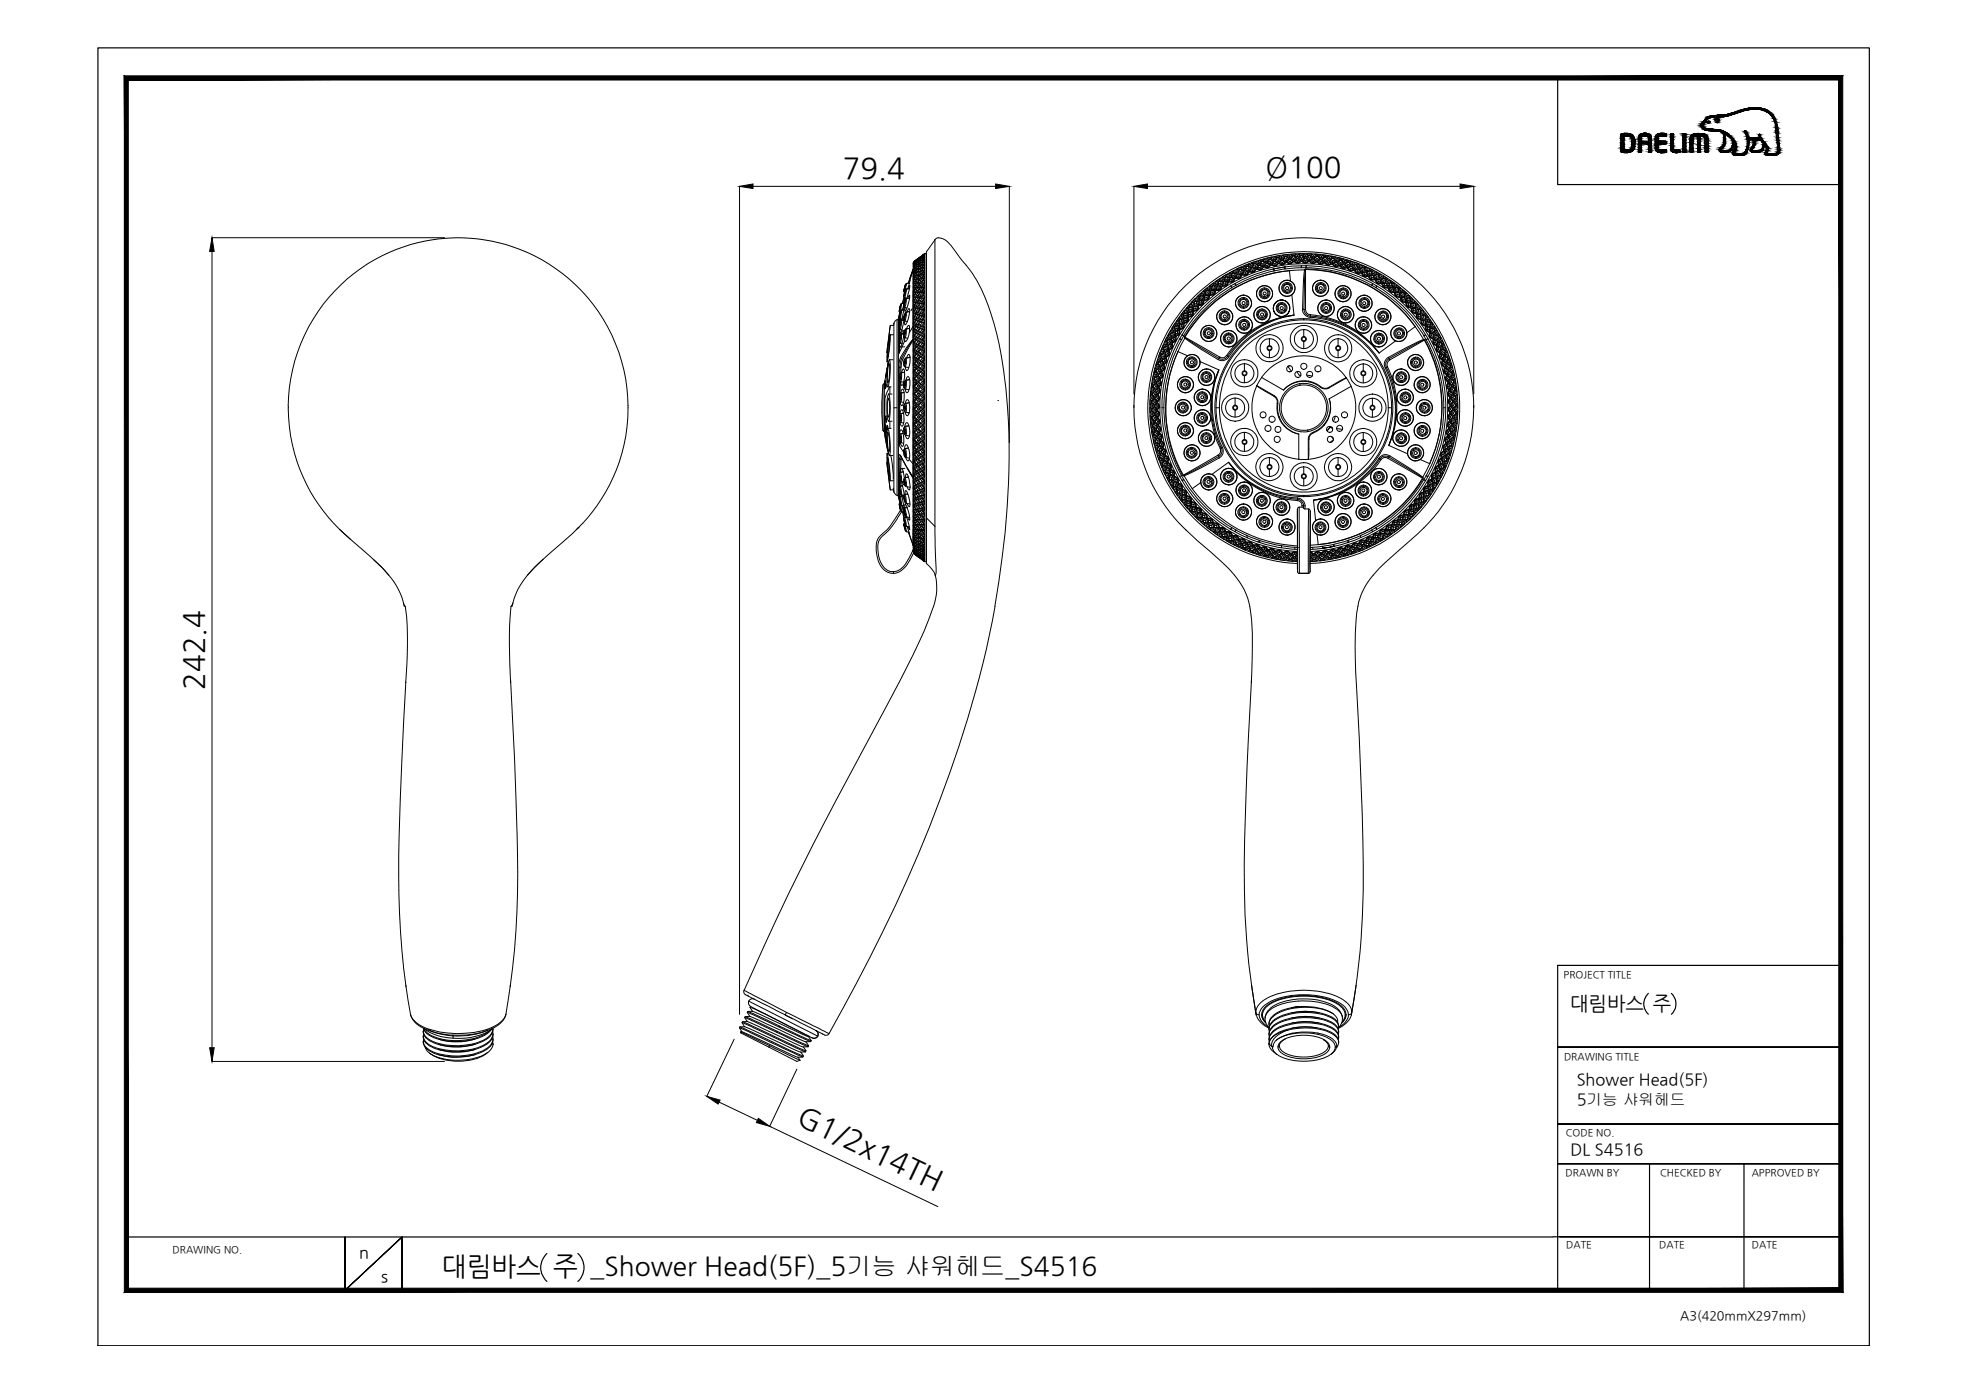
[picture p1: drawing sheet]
<svg xmlns="http://www.w3.org/2000/svg" width="420mm" height="297mm" viewBox="0 0 420 297" stroke-linecap="round" stroke-linejoin="round" font-family="sans-serif">
<defs><g id="words">
<g font-size="6.2">
<text x="179.9" y="38">79.4</text>
<text x="270.1" y="37.9">Ø100</text>
<text x="43.5" y="147.2" transform="rotate(-90 43.5 147.2)">242.4</text>
<text x="169.7" y="239.7" transform="rotate(26 169.7 239.7)">G1/2x14TH</text>
</g>
<text font-size="5.6" x="94.3" y="272.2">대림바스 주 _Shower Head(5F)_5기능 샤워헤드_S4516</text>
<text font-size="4.2" x="335.1" y="215.4">대림바스 주</text>
<g font-size="3.5">
<text x="336.5" y="231.6">Shower Head(5F)</text>
<text x="336.5" y="235.8">5기능 샤워헤드</text>
<text x="335.1" y="246.4">DL S4516</text>
<text x="76.6" y="268.5">n</text>
<text x="81.4" y="273.5">s</text>
</g>
<text font-size="2.7" x="358.5" y="281.6">A3(420mmX297mm)</text>
<g font-size="2.1">
<text x="333.7" y="208.6">PROJECT TITLE</text>
<text x="333.7" y="226.2">DRAWING TITLE</text>
<text x="334.1" y="242.4">CODE NO.</text>
<text x="334.1" y="251">DRAWN BY</text>
<text x="354.2" y="251">CHECKED BY</text>
<text x="373.8" y="251">APPROVED BY</text>
<text x="36.8" y="267.4">DRAWING NO.</text>
<text x="334.2" y="266.4">DATE</text>
<text x="354.1" y="266.4">DATE</text>
<text x="373.8" y="266.4">DATE</text>
</g>
</g></defs>
<!-- layer: 1 -->
<g fill="none" stroke="#000" stroke-width=".21">
<path d="M194.2 59.8l-.5 1.8M194.8 57.6l-1 2.9h-.4l.6-.1M194.8 57.6h.1M194.8 57.6l-.6 1.8M194.8 57.8v11.9M194.9 57.4l-.1 .2M194.9 56.3v61.4M194.9 56.1h.1M195 55.9l-.1 .2M195.1 58.7l-.2 .2v.1l.2-.1-.2 .7M195.1 58.1l-.2 .2v.1l.2-.2-.2 .7M195.1 57.5l-.2 .2v.1l.2-.2-.2 .7"/>
<path d="M195.1 59.4l-.2 .2v.1h.2l-.2 .7M195.1 55.8l-.2 .4 .2-.3-.2 .5 .2-.3-.2 .5 .2-.3-.2 .3v.4l.2-.3-.2 .6 .2-.2-.2 .6M195.1 55.7h.1M195.1 55.9h.1M195.1 56.3h.2M195.1 57.6h.3M195.1 58.2h.3M195.1 59.7h.4M195.1 56.1v.3M195.2 55.7h.1M195.2 55.9h.1M195.2 56.4h.1"/>
<path d="M195.2 57.9h.1M195.2 55.7v.1M195.2 56.1h.1M195.2 56.8v.1M195.2 57.3h.1M195.2 58.5v.1M195.2 59.2v.1M195.2 55.7l-.1 .1M195.2 55.9h-.1M195.2 56.1h-.1M195.2 56.4l-.1 .1M195.2 56.8l-.1 .1"/>
<path d="M195.2 57.3h-.1M195.2 57.9h-.1M195.2 58.5l-.1 .1M195.2 59.2l-.1 .1M195.3 56l-.2 .1M195.3 56.7h-.2M195.4 57.1h-.3M195.5 58.9h-.4M195.5 57l-.2 .1M195.5 56.3l.4-.4-.7 .5M195.5 55.4h.1M195.5 55.5l.1 .1"/>
<path d="M195.5 55.7l.1 .1M195.5 55.9l.1 .2M195.5 56.7l.2 .2M195.5 57.2l.2 .3M195.5 57.8l.2 .3M195.5 58.4l.2 .3M195.5 59.2l.2 .3M195.7 56.4l-.2-.1-.5 .4M195.9 56.3l-.1 .1M195.9 56.7l-.2 .2M195.9 55.1l-.8 .6M195.9 55.1l-.8 .7"/>
<path d="M195.9 55.6l-.7 .5M195.9 55.6l-.8 .5M195.9 56.3l-.7 .5M195.9 56.3l-.8 .6-.1 .3M195.9 56.8l-.7 .5M195.9 57.4l-.4 .1-.3 .4M195.9 57.4l-.4 .4-.3 .1-.2 .4 .7-.2 .2-.3M195.9 58l-.4 .1-.3 .4M195.9 58l-.4 .4-.4 .2-.1 .3 .7-.2 .3-.3M195.9 58.8l-.4 .1-.3 .3M195.9 58.8l-.4 .4-.4 .1-.1 .3 .7-.1 .3-.4-.1 .4 .6-.2 .8-.7h-.5l-.4 .4 .1 .3M195.9 59.6h-.4l-.3 .4"/>
<path d="M195.9 57.2l-.2 .3-.6 .1M195.9 55.1h.1M195.9 55.9h.3M195.9 58h.4M196 60l-.1 .3 .6-.1 .8-.8-.5 .1-.4 .4 .1 .3M196 55.2l-.9 .7M196.1 55.3l-1.2 1v-.3M196.1 55.6h-.2M196.2 56.3h-.3M196.2 56.8h-.3l-.4 .4-.4 .1-.1 .4M196.3 57.3l-.4 .1M196.3 56.2l-.2 .1"/>
<path d="M196.3 58.7l-.4 .1M196.4 56.7l-.4 .1M196.4 54.8h.1M196.4 54.8l-1.2 .9M196.4 55.5l-.4 .2-.1 .2M196.4 58.3h-.4l-.1 .4 .6-.2 .4-.4-.2 .4 .6-.1M196.4 55h.1M196.4 55.2l.1 .1M196.4 55.9l.1 .2M196.4 56.3l.1 .3 .3-.3M196.4 57.5l.1 .3M196.8 55.5h.1"/>
<path d="M196.8 55.9l-.2 .1M196.8 54.5l-.8 .6M196.8 54.8l-.8 .6M196.8 54.8l-.8 .6-.1 .2M196.8 55.1l-.8 .6M196.8 55.5l-.8 .6M196.8 55.5l-.8 .6-.1 .2M196.8 55.9l-.8 .6M196.8 56.8l-.3 .4-.6 .2 .1-.4 .4-.1M196.8 57.1l-.4 .1-.4 .4M196.8 57.1l-.4 .4-.4 .1-.1 .4 .6-.2 .3-.3M196.8 57.8l-.4 .1-.4 .4"/>
<path d="M196.8 58.6h-.4l-.4 .5 .4-.1M196.8 59.5h-.4l-.4 .5 .4-.1M196.8 54.8h.2M196.8 57.1h.4M196.9 54.5l-.9 .6M196.9 54.5l-.5 .4M196.9 54.5l-.9 .7M196.9 54.5h.1M196.9 54.7l-.1 .1M196.9 54.9l-.1 .2M196.9 55.2l-.1 .3M196.9 55.6l-.1 .3"/>
<path d="M196.9 56.1l-.2 .4M196.9 56.7l-.2 .4 .6-.2M196.9 57.4l-.2 .4 .6-.2M196.9 59l-.2 .3 .6-.1M196.9 59.9l-.2 .3h.6M197 54.6l-1.8 1.3M197 55.1h-.2l-.4 .4 .1 .1M197.1 55.4l-.3 .1M197.1 55.9l-1.1 .6-.1 .3M197.1 55.4h-.1M197.2 56.4h-.4l-.4 .5 .1 .3M197.2 57.8h-.4l-.4 .5 .1 .2"/>
<path d="M197.3 56.3l-.9 .3-.4 .4M197.3 55.8l-.3 .1M197.3 54.1l-.4 .4 .4-.3-.4 .3 .4-.3-.4 .5 .4-.3v.2l-.4 .3 .4-.2v.2l-.4 .3 .4-.2v.3l-.4 .3 .4-.1v.3l-.4 .3 .4-.1v.3l-.4 .4 .4-.1v.4l-.4 .4 .4-.1v.4l-.4 .4h.4v.5l-.4 .4 .4-.1v.6l-.4 .4h.4v.5l-.4 .4h.4v.7l-.4 .4h.4v.7l-.4 .4 .4 .1v.7l-.4 .4 .4 .1v.7l-.4 .5h.4v.8l-.4 .5 .4 .1v.8l-.4 .4 .4 .2v.8l-.4 .5 .4 .1v.8l-.4 .5 .4 .2v.9l-.4 .4 .4 .2v.9l-.4 .5 .4 .2v.9l-.4 .5 .4 .2v.9l-.4 .5 .4 .2v1l-.4 .4 .4 .3v1l-.4 .4 .4 .3v.9l-.4 .4 .4 .4v.9l-.4 .4 .4 .4v.9l-.4 .4 .4 .4v1l-.4 .3 .4 .4v1l-.4 .3 .4 .4v1l-.4 .3 .4 .4v1l-.4 .3 .4 .5v.9l-.4 .3 .4 .4v1l-.4 .2 .4 .5v.9l-.4 .3 .4 .4v.9l-.4 .3 .4 .4v.9l-.4 .3 .4 .4v.9l-.4 .2 .4 .4v.9l-.4 .2 .4 .4v.8l-.4 .2 .4 .5v.8l-.4 .1 .4 .5v.7l-.4 .2 .4 .4v.7l-.4 .1 .4 .5v.7l-.4 .1 .4 .4v.7h-.4l.4 .5v.6h-.4l.4 .5v.6l-.4-.1 .4 .5v.5h-.4l.4 .4v.5l-.4-.1 .4 .5v.4l-.4-.1 .4 .5v.4l-.4-.1 .4 .4v.3l-.4-.1 .4 .4v.3l-.4-.2 .4 .4v.3l-.4-.2 .4 .4v.2l-.4-.2 .4 .3v.2l-.4-.2 .4 .3v.1l-.4-.2 .4 .3-.4-.2 .3 .3M199.5 51.2l.2-.2a1.21 1.21 0 0 1 1.6 0 5.8 5.8 0 0 1 2.3 2.2l2.6 3.5M199.5 51.2l-1.4 1.9a1.51 1.51 0 0 0-.4 1.7v55.7M199.5 51.2v61.1M206.2 56.6a37.1 37.1 0 0 1 6.5 14.5 124.8 124.8 0 0 1 2.2 37.2 222.5 222.5 0 0 1-2.6 21.1M260.3 59.5l-.8 .5M260.3 59.8v-.3h.5l.2 .3M261.2 59.2l-.3-.1-.1 .4M261.5 59.1l.8 .1-.3 .7h-.8zM261.5 59.1h.1"/>
<path d="M261.8 58.9v-.3h.4l.2 .4M261.8 58.6l-.9 .5M261.8 59.6h-.4l-.2 .3M262 59.2l-.5-.1-.1 .5M262.3 59.2h-.3l-.2 .4 .2 .3M262.5 59.2l.9 .1-.4 .8-.8-.1zM262.5 59.2h.1M262.7 59l.1-.3 .5 .1 .2 .3M262.7 58.4l-.3-.2-.2 .4M262.9 59.7h-.5l-.2 .3M262.9 59.7l.1 .4M262.9 59.7h-.1"/>
<path d="M263 58.2l.8 .2-.3 .7-.8-.1zM263 58.2v.1M263 59.3l-.4-.1-.2 .5M263.3 58.1v-.3h.4l.2 .4M263.3 57.8l-.9 .4M263.4 59.3h-.4l-.1 .4M263.5 58.3h-.5l-.2 .4M263.6 59.3l-.4 .7M263.6 59.4l.8 .1M263.7 59.2l.1-.3 .5 .1 .2 .3M263.8 58.4l-.3-.1-.2 .5M264 58.4l.8 .2-.3 .7-.8-.1z"/>
<path d="M264 58.4l.1 .1M264.2 57.6l-.3-.2-.2 .4M264.3 58.9v.1M264.5 58.6l-.4-.1-.3 .4M264.5 57.5l.8 .2-.3 .7-.9-.2zM264.5 57.5h.1M264.8 58.1l.2 .3M264.8 58.6h-.3l-.2 .4M264.8 57l-.9 .4M265 57.6l-.5-.1-.2 .5M265 57.6l-.2 .5-.5-.1-.2 .2M265 57.6l.3 .1"/>
<path d="M265.3 57.1l-.5-.1v.3M265.5 57.7l.8 .2-.4 .7-.7-.2zM265.5 57.7v.1M265.8 56.9l-.3-.2-.2 .4 .2 .4M265.8 58.3l-.5-.1-.1 .2M265.8 58.2v.1M265.8 58.8l-.8-.2-.3 .7M266 57.9l-.5-.1-.2 .4M266.1 56.8l.8 .2-.5 .7-.7-.2zM266.1 56.8h.1M266.3 57.4l-.5-.2-.1 .3M266.3 57.9h-.3l-.2 .4 .1 .3"/>
<path d="M266.4 56.4l-.9 .3M266.6 57l-.5-.2-.3 .4M266.6 57.8l.3-.3 .4 .2 .1 .3M266.9 56.5l-.5-.1v.3M266.9 57h-.3l-.3 .4 .1 .3M267.1 57.1l.8 .2-.5 .7-.8-.2zM267.1 57.1h.1M267.3 58.1l-.7-.1-.5 .6M267.3 57.6v.1M267.4 56.3l-.3-.2-.2 .4 .1 .3M267.6 57.2l-.5-.1-.2 .4M267.7 56.2l.8 .3-.5 .7-.8-.3z"/>
<path d="M267.7 56.2h.1M267.9 56.8l-.5-.1-.2 .2M267.9 57.3l-.3-.1-.3 .5M268 56.1v-.3l.5 .1 .1 .4M268 55.8l-.9 .3M268.2 56.4l-.5-.2-.3 .5M268.5 56.5l-.3-.1-.3 .4 .1 .4M268.7 56.6h.1M268.7 56.6l.7 .2-.4 .7-.8-.3zM268.8 56.4l.2-.3 .5 .2 .1 .4M268.8 57.2l-.4-.2-.2 .2M268.8 57.6l-.7-.2-.5 .7"/>
<path d="M268.9 57.1h-.1M269 55.8l-.2-.2-.3 .3M269.1 56.7l-.4-.1-.3 .4M269.3 55.7l.8 .3-.5 .7-.8-.3zM269.3 55.7h.1M269.4 56.8l-.3-.1-.3 .5 .2 .3M269.6 57l.8 .2M269.6 56.9l-.5 .6M269.7 55.3l-.9 .3M269.8 55.9l-.5-.2-.3 .4M269.8 56.7l.2-.2 .5 .2v.3M270.1 56l-.3-.1-.3 .4"/>
<path d="M270.1 55.5l-.4-.2-.1 .3M270.3 56.1l.7 .3-.5 .6-.7-.3zM270.3 56.1h.1M270.5 56.7h-.1M270.6 55.3l-.2-.2-.3 .4 .1 .4M270.7 56.3l-.4-.2-.3 .4M271 55.3l.7 .3-.5 .7-.8-.4zM271 55.3h.1M271 56.4l-.3-.1-.2 .4M271.1 55.9l-.4-.2-.3 .2M271.2 56.5l.8 .3M271.2 56.5l-.5 .6"/>
<path d="M271.3 54.9l-.9 .2M271.4 55.5l-.4-.2-.3 .4M271.7 55.6l-.3-.1-.3 .4 .1 .4M271.8 55.1l-.5-.2v.3M271.8 57.4h-.1M271.9 57.4v.4M271.9 55.7l.8 .4-.6 .6-.7-.3zM271.9 55.7v.1M272.1 55.6l.2-.3 .4 .3M272.1 56.3l-.5-.2-.2 .3M272.3 55l-.2-.2-.3 .3 .1 .4M272.4 56l-.5-.2-.3 .3"/>
<path d="M272.6 54.9l.8 .4-.6 .6-.7-.3zM272.6 54.9v.1M272.7 56.1l-.3-.1-.4 .3 .1 .4M273 56l.2-.2 .5 .2M273 54.6l-.9 .2M273.1 55.2l-.5-.2-.3 .3M273.4 55.3l-.3-.1-.4 .4 .1 .3M273.5 54.8l-.5-.2v.3M273.5 54.8v.4M273.5 55.4l.8 .5-.6 .5-.7-.4zM273.5 56.5l-.7-.3-.5 .5M273.5 55.4v.1"/>
<path d="M273.6 56.1l.1 .3M273.7 56h-.1M273.7 55.3l.3-.2 .4 .2M274 54.7l-.2-.2-.3 .3M274 55.7l-.5-.2-.3 .3M274.1 57v.4M274.3 57a30.3 30.3 0 0 0-26.3 31.3 30.3 30.3 0 0 0 28.8 28.9M274.3 55.9l-.3-.2-.3 .3M274.3 57.4l-.1-.4-1.2 .2-1.3 .2 .1 .4M274.3 57a30.3 30.3 0 0 1 34 26.1 30.3 30.3 0 0 1-26.2 33.9l2.5-.4v-.4M274.3 56.9h-.1M274.3 54.7l.7 .4-.6 .6-.7-.4z"/>
<path d="M274.3 54.7h.1M274.6 55.8l.3-.2 .4 .3M274.6 55.8l.6-.5 .7 .4-.6 .5zM274.6 59.8a1.69 1.69 0 0 1 1.7 1.7 1.69 1.69 0 0 1-1.7 1.7M274.6 59.8a1.69 1.69 0 0 0-1.6 1.7 1.69 1.69 0 0 0 1.6 1.7M274.6 59.8h.1M274.7 55l-.4-.3-.3 .4M274.8 54.3l-1 .2M275 55.1l-.3-.1-.3 .3v.4M275.2 54.6l-.4-.3-.2 .3M275.2 56.3l-.7-.4-.7 .6M275.2 57.8a29.1 29.1 0 0 0-22.4 14.2v.2"/>
<path d="M275.2 57.8a29.5 29.5 0 0 0-22.4 14.1M275.2 57.8l.2 2.2M275.2 55.3h.1M275.3 55.9v.3M275.3 55.8h-.1M275.4 55.1l.2-.2 .4 .3M275.4 55.1l.6-.6 .7 .5-.6 .5zM275.4 60a1.72 1.72 0 0 0-2.5 1.7 1.72 1.72 0 0 0 2.8 1.2M275.4 60a1.72 1.72 0 0 1 .3 2.9M275.6 55.5l-.4-.2-.3 .3M275.7 54.5l-.2-.2-.3 .3v.4M275.9 55.7l-.3-.2-.3 .4"/>
<path d="M276 54.5h.1M276.1 55.8l.7 .4M276.1 55.8l-.7 .5M276.3 55.6l.2-.1 .4 .2M276.3 55.6l.6-.5 .7 .5-.7 .5zM276.4 54.8l-.4-.3-.4 .4M276.5 54.2l-1 .1M276.7 55l-.3-.2-.4 .4 .1 .3M276.8 54.5l-.3-.3-.2 .3M276.9 55.1v.1M276.9 55.7h.1M277.2 54.2h1"/>
<path d="M277.3 55.4l-.4-.2-.4 .3M277.3 54.8l.4-.3 .4 .3M277.4 54.5l-.2-.3-.4 .3v.3M277.6 55.6l-.3-.2-.4 .3v.4M277.7 54.5h.1M277.7 56.7v.4M277.7 55.1v.4M277.9 55.6l.3-.2 .3 .3M278 54.4l.2-.2 .3 .3v.3M278.1 54.8l-.4 .3-.4-.3-.2 .2M278.1 54.8l.3 .2M278.2 55.4l.3-.3 .4 .3"/>
<path d="M278.2 55.3l-.3 .3 .3 .3M278.2 54.8l-.5-.3-.6 .5 .6 .5 .5-.4M278.2 54.6l-.2-.2-.6 .1-.6 .3-.5-.3h-.6l-.5 .5-.6-.4-.6 .1-.5 .5-.5-.3-.7 .1-.4 .5-.6-.3-.7 .1-.4 .6-.6-.3-.6 .2-.4 .5-.6-.2-.6 .2-.4 .5-.6-.1-.6 .2-.3 .6-.7-.2-.6 .3-.3 .6-.6-.1-.6 .3-.3 .6-.6-.1-.6 .3-.2 .6h-.7l-.5 .4-.2 .6h-.7l-.5 .3-.2 .7h-.6l-.5 .4-.2 .7h-.6l-.5 .4-.1 .7-.7 .1-.4 .5-.1 .6-.6 .1-.4 .5-.1 .7-.6 .1-.4 .6v.6l-.6 .2-.4 .6v.6l-.6 .2-.3 .5v.7l-.6 .3-.3 .5 .1 .7-.6 .3-.3 .6 .1 .6-.5 .3-.3 .6 .2 .7-.5 .3-.3 .6 .2 .6-.5 .4-.2 .6 .2 .6-.5 .5-.2 .6 .3 .6-.5 .4-.1 .6 .3 .6-.5 .5-.1 .6 .3 .6-.4 .4v.7l.3 .6-.4 .5-.1 .6 .4 .6-.4 .5v.6l.5 .5-.4 .6 .1 .6 .4 .5-.3 .6v.6l.5 .5-.3 .6 .1 .6 .5 .5-.3 .6 .1 .6 .5 .4-.2 .6 .2 .6 .5 .4-.2 .6 .2 .6 .6 .4-.2 .6 .2 .7 .6 .3-.2 .6 .3 .6 .6 .3-.1 .7 .3 .5 .6 .3-.1 .6 .3 .6 .7 .2-.1 .7 .4 .5 .6 .2v.7l.4 .5 .6 .2v.6l.4 .5 .7 .2 .1 .6 .4 .5 .6 .1 .1 .6 .5 .5 .6 .1 .2 .6 .5 .4 .6 .1 .2 .6 .5 .4h.6l.2 .6 .5 .4h.7l.2 .6 .6 .3h.7l.2 .6 .6 .3 .6-.1 .3 .6 .6 .3 .6-.2 .3 .6 .7 .3 .6-.2 .3 .5 .6 .3 .7-.2 .3 .5 .7 .2 .6-.2 .3 .5 .7 .1 .6-.2 .4 .5 .7 .1 .6-.3 .4 .5 .7 .1 .5-.4 .5 .5h.7l.5-.3 .6 .4M278.2 54.6l.3 .2 .6-.3h.6l.5 .4 .6-.4 .6 .1 .5 .4 .6-.3 .6 .1 .5 .5 .6-.3 .6 .1 .4 .5 .6-.3 .7 .2 .4 .5 .6-.2 .6 .2 .4 .5 .6-.2 .6 .2 .4 .6 .6-.2 .6 .3 .3 .6 .7-.2 .5 .3 .3 .6 .7-.1 .5 .3 .3 .6 .6-.1 .6 .4 .2 .6h.7l.5 .4 .2 .6h.7l.5 .4 .1 .6h.7l.5 .5 .1 .6 .6 .1 .5 .5 .1 .6 .6 .1 .5 .5v.6l.7 .1 .4 .6v.6l.7 .2 .3 .5v.6l.6 .3 .4 .5v.6l.6 .3 .3 .5-.1 .7 .6 .3 .4 .6-.2 .6 .6 .3 .3 .6-.2 .6 .6 .4 .3 .6-.2 .6 .5 .3 .2 .7-.2 .6 .5 .3 .2 .7-.2 .6 .5 .4 .1 .6-.3 .6 .5 .5 .1 .6-.3 .6 .5 .4 .1 .7-.4 .6 .5 .5v.6l-.3 .6 .4 .5v.6l-.4 .5 .4 .6v.6l-.5 .5 .4 .5-.1 .7-.4 .5 .3 .5-.1 .7-.4 .4 .2 .6-.1 .7-.5 .4 .3 .6-.2 .6-.5 .4 .2 .6-.2 .7-.5 .4 .2 .6-.2 .6-.6 .3 .2 .7-.3 .5-.5 .4 .1 .6-.3 .6-.6 .3 .1 .6-.3 .6-.6 .2 .1 .7-.4 .6-.6 .2v.6l-.3 .6-.7 .2v.6l-.4 .5-.6 .2v.6l-.5 .5-.6 .2-.1 .6-.4 .5-.7 .1-.1 .6-.5 .5h-.6l-.1 .7-.5 .4h-.7l-.2 .6-.5 .4h-.7l-.1 .6-.6 .4-.7-.1-.2 .7-.5 .3-.7-.1-.3 .6-.6 .3-.6-.1-.3 .6-.6 .2-.6-.1-.4 .6-.5 .2-.7-.1-.3 .5-.7 .2-.5-.2-.5 .5-.6 .2-.6-.2-.4 .5-.7 .1-.5-.3-.5 .5-.6 .1-.6-.3-.5 .5-.6 .1-.6-.4-.5 .4-.6 .1-.5-.4M278.2 54.8l.2 .2-.2 .1M278.2 55.3l.3-.2 .7 .5-.7 .5-.3-.2M278.2 54.1v.1M278.2 54.6v.2M278.2 55.1v.2M278.2 55.9v.2M278.2 54.1a32.9 32.9 0 0 1 32.9 32.2 32.9 32.9 0 0 1-31.5 33.5M278.2 54.1a32.9 32.9 0 0 0-32.8 32.2 32.9 32.9 0 0 0 31.5 33.5"/>
<path d="M278.4 56.1l-.7-.4-.6 .5M278.4 57.6l.1-.1a29.2 29.2 0 0 1 23.5 12.2M278.4 57.6l-.2 2.1-.3 6.3a1.74 1.74 0 0 0 1.7 1.7 20.5 20.5 0 0 1 14.7 7.6M278.4 57.6l-3.2 .2M278.4 57.6h.1M278.5 55.7h.1M278.5 54.5l.4-.3 .2 .3M278.5 55.1h.1M278.6 57.5l-.2 2.2-.2 6.4M278.6 57.5v8.6a1.09 1.09 0 0 0 1 1.1 19.9 19.9 0 0 1 14.7 8.1M278.6 57.5a29.2 29.2 0 0 1 23.4 12.2M278.6 57.4v.1"/>
<path d="M278.7 56.1l.6-.4 .7 .5M278.7 56.7v.5M278.8 55l.2-.2 .4 .3M278.8 55l.6-.5 .7 .5-.7 .5zM278.9 54.2h1M279 54.8l.4-.3 .4 .3M279.2 55.6l-.3-.2-.3 .3-.1 .4M279.4 54.5h.1M279.5 55.6l.3-.1 .4 .2M279.5 55.6l.7-.4 .6 .5-.7 .4zM279.7 54.5l.2-.3 .4 .3-.1 .4M279.8 55.5l.4-.3 .4 .3"/>
<path d="M280.1 55l-.3-.2-.4 .3v.4M280.2 55.2h.1M280.3 54.5l.4-.3 .1 .3M280.4 55l.3-.1 .3 .3M280.4 55l.7-.4 .6 .6-.7 .4zM280.7 54.2l.9 .1M280.7 54.9l.4-.3 .4 .4M280.8 55.7l-.2-.2-.4 .3-.1 .3M281 55.9l.6 .5M281 55.8l-.7 .4M281.1 54.6h.1M281.2 55.7l.3-.1 .3 .3"/>
<path d="M281.2 55.7l.7-.4 .6 .6-.7 .4zM281.4 54.6l.2-.3 .4 .4M281.5 55.6l.4-.3 .3 .4M281.7 55.2l-.2-.2-.5 .2v.4M281.8 55.9h.1M281.8 59.8a1.69 1.69 0 0 0-1.7 1.7 1.69 1.69 0 0 0 1.7 1.7M281.8 59.8a1.69 1.69 0 0 1 1.7 1.7 1.69 1.69 0 0 1-1.7 1.7M281.8 59.8h.1M281.9 55.3h.1M282.1 55.2l.2-.2 .4 .4M282.1 55.2l.7-.4 .6 .6-.8 .4zM282.3 55l.5-.2 .4 .4"/>
<path d="M282.3 54.4l1 .2M282.5 54.7l-.2-.3-.3 .3-.1 .3M282.5 55.9l-.3-.2-.4 .2v.4M282.6 56.1l.6 .5M282.6 56l-.7 .4M282.8 54.8h.1M282.8 55.9l.3-.1 .3 .3v.4M282.8 55.9l.7-.3 .6 .5-.7 .4zM283.1 54.8l.2-.2 .4 .3M283.1 55.8l.4-.2 .4 .3M283.4 55.4l-.2-.2-.5 .2-.1 .4M283.4 56.1h.1"/>
<path d="M283.4 56.1l.5-.2 .2 .2M283.5 55.6h.1M283.7 55.4l.3-.1 .3 .4M283.7 55.4l.8-.4 .5 .7-.7 .4zM284 55.3l.5-.2 .3 .4M284 54.7l1 .2M284.2 55l-.2-.3-.3 .2-.1 .4M284.2 56.3l.6 .6M284.3 56.3l-.8 .3M284.4 56.2l.3-.1 .3 .3v.4M284.4 56.2l.8-.3 .5 .6-.7 .3zM284.5 55v.1"/>
<path d="M284.7 56.1l.4-.2 .4 .4M285 56.4h.1M285 55.7l-.2-.2-.5 .2v.4M285 56.5l.5-.2 .2 .2M285.2 55.9h-.1M285.3 55.2l-.1 .4M285.4 55.8l.3-.1 .3 .4-.1 .3M285.4 55.8l.8-.4 .5 .7-.8 .3zM285.7 55.7l.4-.2 .4 .4M285.7 55l-.4 .2-.3-.3-.2 .2M285.7 55l1 .3M285.7 55l.1 .3"/>
<path d="M285.8 56.7l.6 .5M285.8 56.7l-.7 .3M286 56.1l.5-.2 .2 .2M286 56.6l.3-.1 .3 .4M286 56.6l.8-.3 .5 .6-.8 .3zM286.2 55.4l-.1 .1M286.3 56.5l.5-.2 .3 .4M286.5 55.5l.2-.2 .3 .3M286.6 56.8h.1M286.8 56.3h.1M287 56.2l.3-.1 .3 .4-.1 .4M287 56.2l.8-.3 .5 .7-.8 .3z"/>
<path d="M287.3 56.1l.5-.2 .3 .4M287.3 56.9l-.2-.2-.5 .2-.1 .3M287.4 57.1l.5 .6M287.4 55.5l.9 .3M287.4 57.1l-.7 .2M287.5 55.8l-.1-.3-.4 .1-.1 .4M287.6 56.5l.5-.2 .2 .3M287.6 57h.3l.3 .3-.1 .4M287.6 57l.8-.2 .5 .7-.8 .2zM287.8 55.9h.1M287.9 57l.5-.2 .3 .4M288.1 56l.2-.2 .3 .3-.1 .4"/>
<path d="M288.2 57.3h.1M288.2 57.3l.5-.1 .2 .3M288.2 57.8l.8-.2 .4 .7M288.4 56.8h.1M288.6 56.1l.4-.1 .1 .3M288.6 56.7l.3-.1 .3 .4M288.6 56.7l.8-.3 .4 .8-.8 .2zM288.9 56.6l.5-.2 .2 .5M289 56l1 .3M289.2 57.5h.3l.2 .4M289.2 57.5l.8-.2 .4 .8-.8 .2zM289.4 56.4h.1"/>
<path d="M289.5 57.5l.4-.1 .3 .4M289.7 57.9h.1M289.7 56.5l.3-.2 .2 .4M289.7 58.4l.8-.2 .4 .7M289.8 57.2l-.2-.3-.4 .1-.2 .4M290 57.3l-.1 .1M290.2 57.3l.3-.1 .2 .4M290.2 57.3l.8-.2 .4 .7-.8 .2zM290.4 58.1l-.2-.3-.4 .1-.2 .4M290.5 57.2l.5-.1 .2 .4M290.6 56.6l.9 .4M290.7 56.9l-.1-.3-.4 .1-.1 .4"/>
<path d="M290.7 58.2l.3-.1 .2 .5M290.7 58.2l.8-.2 .4 .7-.8 .2zM291 57.1h.1M291 58.1l.5-.1 .2 .4M291.2 58.5h.1M291.3 57.2l.2-.2 .2 .4-.1 .4M291.4 57.8l-.2-.3-.5 .1-.1 .4M291.5 58h.1M291.7 57.9h.3l.3 .4M291.7 57.9l.8-.1 .4 .7-.8 .2zM291.7 57.4l.5-.1 .1 .3M291.9 58.7l-.2-.3-.5 .2-.1 .3"/>
<path d="M292 58.9l.4 .7M292 58.9l-.8 .1M292 57.9l.5-.1 .2 .5M292.2 58.9h.3l.2 .4-.1 .3M292.2 58.9l.8-.2 .4 .8-.8 .1zM292.2 57.3l.9 .4M292.5 58.9l.5-.1 .2 .4M292.5 57.8h.1M292.7 59.2l.1 .1M292.7 59.3l.5-.1 .2 .3M292.8 57.9l.3-.2 .2 .4M292.9 58.5l-.2-.2h-.4l-.2 .4"/>
<path d="M293 58.7v.1M293.2 58.7l.3-.1 .2 .5M293.2 58.7l.8-.1 .4 .7-.8 .2zM293.4 59.7l.4 .7M293.4 59.7h-.8M293.5 58.6h.5l.2 .4M293.7 59.6h.2l.2 .4-.2 .4M293.7 59.6l.8-.1 .3 .8-.9 .1zM293.7 58.1l.9 .5M293.8 58.4l-.1-.3h-.4l-.2 .4M293.9 59.6h.5l.2 .4M294 58.6h.1"/>
<path d="M294.3 58.7l.3-.1 .2 .4M294.4 59.3l-.2-.3-.5 .1-.1 .4M294.5 59.5l-.1 .1M294.7 59.5h.3l.2 .5M294.7 59.5l.8-.1 .3 .8-.8 .1zM295 59.5h.5l.1 .4M295.2 59.2l.1-.3-.5 .1-.2 .3M295.3 58.9l.8 .6M295.5 59.4v.1M295.8 59.6l.3-.1 .1 .4-.2 .3M296.2 59.9h.5v.3M296.7 59.9l.8 .5"/>
<path d="M189.2 79.3h.1M189.2 79.3l-.4 2M189.2 79.3l-.2 1.2zM189.3 75.2h.1M189.3 78.8l-.1 .5M189.3 77.2h.3M189.5 77.5l-.2 1.3zM189.6 77.2l-.1 .3M189.7 77.7a9.1 9.1 0 0 1-.2 4 9.3 9.3 0 0 1 .1-3.9zM189.7 76.8h.1a13.8 13.8 0 0 1-.3 5.7l-.1 .1a14.3 14.3 0 0 1 .2-5.6zM189.8 72.3v1.2l-.4 2.8-.1-.8zM189.8 76.8h.7"/>
<path d="M189.9 71.5l.1 .8-.2 2-.5 2.9 .1-2.9zM189.9 71.4h.8M190 69.4l-.7 5.8M190 69.4h.7v-.4v18M191.5 68.2l-.5 .3-.2 .4M191.7 68l-.3 .3v37.4M191.8 67.7v4.6M191.9 73v2.3M191.9 72.1v.3M191.9 67.5v.3l.2 .3M191.9 70l.2 .3M191.9 69.7v2.2"/>
<path d="M191.9 67.5l-.1 .2M191.9 72.9l.1 .3M192 68l-.1 1.2M192 70.2l-.1 2M192 72.3h.1M192 66.9l-.3 1.1v38l.3 1.1M192 73.2h.1M192 79.8h.1l.1 .4-.2 1-.1-.2zM192 66.7l-.2 1M192.1 69.1l-.1 .6zM192.1 72l-.1 .6zM192.1 68.1h.3"/>
<path d="M192.1 70.3h.3M192.1 65.4l-.1 .7zM192.1 66.8l-.1 .7zM192.1 70.3h.1M192.1 73.2h.1M192.1 68.1v.7M192.1 73.2l.4 .1M192.1 68.6l-.2 1.4M192.1 71.5l.1 .4-.3 1.1v-.9zM192.2 65l-.3 1.4zM192.2 66.4l-.3 1.4zM192.2 68.6l-.3 1.4v-.6z"/>
<path d="M192.2 68.1l-.1 .7M192.2 76.2l.2 .3M192.3 79.6l-.4 .6M192.3 79.6a2.81 2.81 0 0 1-.1 1.9M192.3 78.3l-.5 .2M192.3 71.3a2.17 2.17 0 0 0-.4 1.7v2.3M192.3 71.3v1.1l-.2 .8M192.3 66.2l-.2 .6M192.3 66.2l-.2 1.9M192.3 68.4h.1M192.3 68.4l-.2 1.9M192.3 76.6a8.1 8.1 0 0 0-.3 3.3"/>
<path d="M192.4 71.3l-.2 .2M192.4 66.7h-.2M192.4 65.1l-.2 .1M192.4 76.5l.2 .3M192.4 64.8l-.2 .1-.1 .7M192.4 64.8l-.3 .4M192.4 64.8l-.3 1.9-.2-.2v-.4M192.4 79.5l.2-.6 .3-.1a4.3 4.3 0 0 1-.5 3.5l-.2-.9-.1 2.6M192.6 70.5h.2l.1 .7-.6 .1zM192.8 71.9l-.3 1.5-.4 .7-.1-1M192.8 67.6l-.3 .7M192.9 62l.1 .4"/>
<path d="M192.9 63v.4l.1 .2M192.9 65.4l.2 .2M192.9 77.2v.9l.3-.6M192.9 77.2l.1-.5 .2-.1v.9M192.9 68.3l-.6 .1M192.9 71.1h-.8M192.9 62.1h.1M192.9 71.8v.1M192.9 71.9l.2 .2M192.9 68.3l-.4 1.9-.4 .9v-.9M192.9 63.4l-.5 1.4M192.9 66.1l-.6 .1"/>
<path d="M192.9 65.5a7.3 7.3 0 0 1-.7 3M192.9 65.4l-.3 .7M192.9 64.7l-.5 .1M192.9 71.2h.2M192.9 77.4h.2M193 63.6l-.3 1.1M193 65.6h.1M193 70.8l.1 .4-.2 .3zM193 77.1l.1 .3-.2 .3zM193 64l-.4 2.1M193 72.1l.1 .6M193 63.6h.5"/>
<path d="M193 65.6l.5 .1M193 68.5l.6 .1M193 79.4l-.7 .2M193 62.4l-.1 .6M193.1 62.4l-.2 .6zM193.1 64.4l-.2 .6zM193.1 67.2l-.2 .7zM193.1 72.7l-1.2 2.6M193.1 72.1l.6 .1M193.1 74l-1 .1M193.1 61.2l-.2 .6zM193.1 78.3l.8 .2"/>
<path d="M193.1 63.6l-.2 1.1M193.2 66.8l-.1 1.1-.2 .4v-.6zM193.2 60.7v.2l.2-.4-.4 1.9M193.2 63.9l-.3 1.5M193.2 62.1v-.2l-.3 1.1M193.2 62.1l-.3 1.2v-.3M193.2 63.9v.7l-.3 .8M193.2 70.4l-.3 .4v1M193.2 70.4v.9l-.3 .5M193.2 77.4l.2 .1M193.2 60.7h.1M193.2 60.7l-.3 1.5"/>
<path d="M193.2 60.7l-.3 1.5zM193.2 63.6v.3M193.3 76.4a2.42 2.42 0 0 1-.1 1.9l-.3-.4v-.7M193.3 76.4l-.4 .8M193.3 70.2l-.1 .1-.3 .7v.9M193.3 70.2l.1 1.1-.3 .7M193.4 66.6a2.09 2.09 0 0 0-.5 1.8l.2 .1M193.4 66.6v.7l-.3 1.2M193.4 70.2l.4-.7 .2-.1 .1 .3-.1 1.3M193.4 60.8l-.2 .1M193.4 67.3h-.2M193.4 63.7l-.2 .2"/>
<path d="M193.4 62l-.2 .1M193.4 70.2l-.2 .2M193.4 61.7l-.2 .2-.2 .6M193.4 61.7l-.4 1.9M193.4 63.7h.1M193.4 63.8l-.3 1.8M193.4 76.4l.5-.8a3.3 3.3 0 0 1-.4 3.5l-.3-.8M193.5 66.6l.4-.7h.1a5.2 5.2 0 0 1-.8 3.4l-.1-.8M193.7 63.7l.4-.7v.3a6.4 6.4 0 0 1-1 3.1l.1-.8M193.8 61.6l.3-.7-.1 1-.6 1.8M193.9 60.4l.9-2.9-.8 2.9M194 71l-.5 1.6-.3 .3-.1-.2"/>
<path d="M194.1 61.6l-.7 .1M194.1 63.6l-.7 .1M194.1 66.5l-.7 .1M194.1 70.1l-.8 .1M194.2 76.3l-.9 .1M194.2 76.2l-.1 .1M194.7 65.9l-.3 .4M194.8 69.7v2.7a13.5 13.5 0 0 0-2.9 4.8l-.1 12.4M194.8 69.7l-.8 1.3M194.8 72.4v.1M194.8 72.6l-.7 .9-1.8 3.1M194.8 72.6l-1.7 3.2a5.5 5.5 0 0 0-.9 3.7"/>
<path d="M194.8 72.6v26.3M194.9 79.5l.2 .5-.2 .7M194.9 77.9l.2 .5-.2 .8M194.9 76.4l.2 .4-.2 .8M194.9 74.9l.2 .4-.2 .8M194.9 73.4l.2 .4-.2 .8M194.9 72l.2 .4-.2 .8M194.9 70.6l.2 .3-.2 .8M194.9 69.3l.2 .3-.2 .7M194.9 68l.2 .2-.2 .8M194.9 66.7l.2 .2-.2 .8M194.9 65.5l.2 .2-.2 .8"/>
<path d="M194.9 64.4l.2 .1-.2 .8M194.9 63.3l.2 .1-.2 .8M194.9 62.3l.2 .1-.2 .7M194.9 61.4h.2l-.2 .8M195.1 60.1l-.2 .3v.2l.2-.1-.2 .7M195.1 60.5h.4l-.6 .7v.2h.6l-.6 .8v.1l.6 .1-.6 .7v.2l.6 .1-.6 .8v.2l.6 .1-.6 .8v.2l.6 .2-.6 .8v.2l.6 .2-.6 .8v.3l.6 .2-.6 .8v.3l.6 .2-.6 .8v.3l.6 .3-.6 .8v.3l.6 .4-.6 .8v.2l.6 .4-.6 .8v.3l.6 .4-.6 .8v.3l.6 .4-.6 .8v.3l.6 .5-.6 .8v.3l.6 .5-.6 .7v.3l.6 .6-.6 .8v.2l.6 .6-.6 .8v.3l.6 .6-.6 .7v.3l.6 .6-.6 .7v.3l.6 .7-.6 .6v.3l.6 .7-.6 .6v.3l.6 .7-.6 .6v.3l.6 .7-.6 .6v.3l.6 .7-.6 .5v.3l.6 .8-.6 .5v.3l.6 .8-.6 .4v.3l.6 .8-.6 .4v.3l.6 .8-.6 .3v.3l.6 .8-.6 .3v.3l.6 .8-.6 .3v.3l.6 .8-.6 .3v.2l.6 .8-.6 .2v.3l.6 .7-.6 .3v.2l.6 .8-.6 .1v.2l.6 .8-.6 .1v.2l.6 .8-.6 .1 .6 .9h-.6l.6 1h-.6l.3 .4M195.1 63.4h.4M195.1 64.5h.4M195.1 65.7h.4M195.1 66.9h.4M195.1 68.2h.4M195.1 70.9h.4"/>
<path d="M195.1 72.4h.4M195.1 75.3h.4M195.1 76.8h.4M195.1 78.4h.4M195.1 60.1l.4-.1 .4-.4 .4-.1-.6 .8-.7 .1zM195.2 60h.1M195.2 62.8l.3-.4 .4 .1-.4 .4M195.2 70.2l-.2 .2 .7 .3 .6-.8-.6-.3-.2 .1 .4 .2-.4 .5 .2 .3M195.2 73.1l-.2 .2 .7 .3 .6-.8-.6-.4-.2 .2 .4 .2-.4 .5 .2 .3M195.2 74.6l-.2 .1M195.2 76.1l-.2 .1M195.2 77.7h-.2"/>
<path d="M195.2 79.2l-.2 .1M195.2 60.9h.1M195.2 61.8v.1M195.2 62.8v.1M195.2 63.9v.1M195.2 65.1h.1M195.2 66.3h.1M195.2 67.5v.1M195.2 68.8v.1M195.2 70.2h.1M195.2 71.6h.1M195.2 73v.1"/>
<path d="M195.2 74.5v.1M195.2 76v.1M195.2 77.6v.1M195.2 79.2h.1M195.2 60l-.1 .1M195.2 60.9h-.1M195.2 61.8l-.1 .1M195.2 62.8l-.1 .1M195.2 63.9l-.1 .1M195.2 65.1h-.1M195.2 66.3h-.1M195.2 67.5l-.1 .1"/>
<path d="M195.2 68.8l-.1 .1M195.2 70.2h-.1M195.2 70.2l.3 .2M195.2 71.6h-.1M195.2 71.6l.3 .2M195.2 73l-.1 .1M195.2 73.1l.3 .2M195.2 74.5l-.1 .1M195.2 74.6l.3 .2M195.2 76l-.1 .1M195.2 77.6l-.1 .1M195.2 77.7l.3 .2"/>
<path d="M195.2 79.2h-.1M195.2 79.2l.3 .3M195.5 60.9h-.4l-.1 .3h.7l.6-.8-.4 .1-.4 .4 .2 .3M195.5 62.4h.8l-.6 .8h-.7l.2-.3h.3l.2 .3M195.5 63.5h.8l-.6 .8-.7-.1 .1-.2h.4l.4-.4zM195.5 67.7l.4-.5-.4-.1 .2-.1 .6 .2-.6 .8-.7-.2 .1-.2 .4 .1 .2 .3M195.5 69l-.4-.1-.1 .2 .7 .3 .6-.9-.6-.2-.2 .1 .4 .2-.4 .4 .2 .4M195.5 60l.2 .3M195.5 61.9l.2 .3M195.5 62.4h-.4M195.5 63.5l-.3 .4M195.5 64l.2 .3"/>
<path d="M195.5 64.6l-.3 .5M195.5 65.2l.2 .3M195.5 65.8l-.3 .5M195.5 66.4l.2 .3M195.5 67.1l-.3 .4M195.5 68.4l-.3 .4M195.5 69.5l-.4 .1M195.5 69.7l-.3 .5M195.5 71.2l-.3 .4M195.5 73.8h-.4M195.5 72.6l-.3 .4M195.5 74.1l-.3 .4"/>
<path d="M195.5 75.6l-.3 .4M195.5 76.3l.2 .4M195.5 77.2l-.3 .4M195.5 78.8l-.3 .4M195.7 73.9l-.2 .2 .4 .3 .4-.1M195.7 75.5l-.2 .1 .4 .3h.4M195.7 77l-.2 .2 .4 .3-.4 .4 .2 .3M195.7 78.5l-.2 .3 .4 .3-.4 .4 .2 .3M195.7 73.9l.6 .4-.6 .8-.7-.4zM195.7 75.5l.6 .4-.6 .8-.7-.5zM195.7 77l.6 .4-.6 .8-.7-.5zM195.7 78.5l.6 .6-.6 .7-.7-.5z"/>
<path d="M195.9 60.5h-.4l-.3 .4M195.9 61.4h-.4l-.3 .4M195.9 61.4l-.4 .5h-.4l-.1 .3h.7l.6-.8h-1.2M195.9 64.7l-.4-.1 .8 .1-.6 .8-.7-.1 .1-.3M195.9 64.7l-.4 .5-.4-.1M195.9 71.3l-.4 .5 .2 .4M195.9 74.4l-.4 .4 .2 .3M195.9 75.9l-.4 .4-.3-.2M195.9 61.4h.4M195.9 67.2h.4M195.9 69.9h.4M195.9 72.8h.4"/>
<path d="M195.9 79.1h.4M196 60.9l-.1 .3h.6l.8-.8h-.5l-.4 .5 .1 .3M196 72.1l.5-.7 .8 .4-.8 .8-.6-.4 .1-.1 .4 .2M196 73.5l-.1 .2M196 75.1l-.1 .1M196 76.6l-.1 .2M196 78.2l-.1 .2M196 79.9h-.1M196.3 65.9h-.4l-.4 .5-.4-.1-.1 .3 .7 .1 .6-.8-.6-.2-.2 .1 .4 .1M196.3 71.3l-.8-.1 .2-.2 .6 .3-.6 .9-.7-.4 .2-.2M196.3 62.4l-.4 .1M196.3 63.5l-.4 .1"/>
<path d="M196.3 64.7h-.4M196.3 68.5l-.4 .1M196.3 77.4l-.4 .1M196.4 61.4l-.4 .5h.4M196.4 62.5h.9l-.8 .8-.6-.1 .1-.2h.4l.4-.5zM196.4 63.6h.9l-.8 .8h-.6l.1-.3h.4l.4-.5M196.4 64.8l-.4 .4 .4 .2M196.4 66.1l.1-.2 .8 .2-.8 .8-.6-.1 .1-.3 .4 .1 .4-.5M196.4 67.4l-.4 .4 .4 .2M196.4 67.4l.4 .1-.4 .5 .1 .3M196.4 68.7l-.4 .5 .4 .2 .4-.6M196.4 70.1l.1-.1 .8 .3-.8 .8-.6-.3 .1-.2 .4 .2"/>
<path d="M196.4 70.1l.4 .2-.4 .5 .1 .3M196.4 71.6l.9 .2M196.4 73.1l-.4 .4 .4 .3M196.4 76.2l-.4 .4 .4 .3 .4-.4M196.4 77.8l-.4 .4 .4 .3M196.4 79.4l-.4 .5 .4 .3M196.4 67.4l.1-.2 .8 .3-.8 .8-.6-.3 .1-.2M196.4 62.5l-.4 .5M196.4 63l.1 .3M196.4 64.1l.1 .3M196.4 66.6l.1 .3M196.4 69.4l.1 .3"/>
<path d="M196.4 70.1l-.4 .5M196.4 76.9l.1 .3M196.5 72.9l-.1 .2 .4 .2-.4 .5 .1 .3M196.5 76l-.1 .2 .4 .3h.5M196.5 77.6l-.1 .2 .4 .3h.5M196.5 79.2l-.1 .2 .4 .3-.4 .5 .1 .3M196.5 72.9l.8 .4-.8 .8-.6-.4zM196.5 74.4l.8 .5-.8 .8-.6-.5zM196.5 76l.8 .5-.8 .7-.6-.4zM196.5 77.6l.8 .5-.8 .7-.6-.4zM196.5 79.2l.8 .5-.8 .8-.6-.6zM196.5 74.4l-.1 .2"/>
<path d="M196.8 60.4h-.4l-.4 .5h.4M196.8 61.4h-.4h.9l-.8 .8h-.6l.1-.3M196.8 64.9l-.4-.1h.9l-.8 .9-.6-.2 .1-.3M196.8 66.1h-.4l-.4 .4M196.8 71.8l-.4 .5 .1 .3M196.8 74.9l-.4-.3-.4 .5 .4 .2M196.8 78.1l-.4 .4 .1 .3M196.8 66.1h.5M196.8 67.5h.5M196.8 70.3h.5M196.8 73.3h.5M196.8 79.7h.5"/>
<path d="M196.9 60.8l-.2 .4h.6M196.9 61.9l-.2 .3h.6M196.9 63l-.2 .3 .6 .1M196.9 64.2l-.2 .3 .6 .1M196.9 65.5l-.2 .2 .6 .1M196.9 66.8l-.2 .2 .6 .2M196.9 68.1l-.2 .2 .6 .3M196.9 69.6l-.2 .1 .6 .3M196.9 71l-.2 .2 .6 .3M196.9 72.5l-.2 .2M196.9 74.1l-.2 .1M196.9 75.7l-.2 .1"/>
<path d="M196.9 77.3l-.2 .1M196.9 78.9l-.2 .1M197.3 61.4h-.5l-.4 .5 .1 .3M197.3 63.6h-.9l-.4 .5M197.3 64.8l-.5 .1-.4 .5 .1 .3M197.3 68.8l-.9-.1 .1-.1 .8 .2-.8 .9-.6-.3 .1-.2M197.3 74.9h-.5l-.4 .4 .1 .4M197.3 78.4l-.6 .6 .6 .4M197.3 76.8l-.6 .6 .6 .3M197.3 75.2l-.6 .6 .6 .3M197.3 73.6l-.6 .6 .6 .4M197.3 72.1l-.6 .6 .6 .3"/>
<path d="M197.3 62.5h-.5M246.5 79.9l-.4 .3 .2 .2M246.5 78.5l-.3 1M246.5 79.4l-.3 .1 .3 .4 .3 .1M246.7 79.1l.6-.6 .3 .8-.6 .5zM246.7 79.1h.1M246.9 78.2l-.4 .3 .2 .3M247 77.7l-.3 .1 .2 .4 .3 .1M247 76.9l-.3 .9M247.1 78.8l-.4 .3 .2 .4M247.1 77.4h.1M247.1 77.4l.7-.5 .3 .8-.7 .5z"/>
<path d="M247.3 79.2l-.4 .3 .1 .3M247.3 78.5l-.2 .3 .2 .4 .3 .1M247.4 76.6l-.4 .3 .2 .2M247.5 79.7l-.4 .3 .2 .5M247.5 76.1l-.3 .1 .2 .4 .3 .1M247.5 78.4h.1M247.5 78.4l.6-.5 .3 .8-.6 .5zM247.6 77.1l-.5 .3 .2 .5M247.6 75.2l-.4 1M247.6 75.8l.8-.4 .2 .8-.7 .4zM247.6 75.8h.1M247.7 79.5l-.2 .2 .2 .5"/>
<path d="M247.8 76.9l-.2 .2 .1 .5M247.9 78.1l-.4 .3 .2 .5M247.9 75l-.3 .2 .2 .3M248 76.8l.7-.5 .2 .8-.7 .5zM248 76.8h.1M248.1 77.7l-.4-.1-.4 .3 .1 .3M248.1 78.5v.1M248.1 75.6l-.4 .2 .1 .5M248.1 78.6l-.4 .3 .1 .3M248.1 74.5l-.3 .1 .1 .4 .4 .2M248.1 77.9l-.2 .2 .2 .4 .3 .2M248.2 76l-.4 .3 .1 .3"/>
<path d="M248.2 73.7l-.4 .9M248.3 74.2l.7-.4 .2 .8-.7 .4zM248.3 74.2h.1M248.3 77.8l.3 .7M248.4 75.4l-.3 .2 .1 .4 .4 .2M248.4 76.6l-.4 .2 .2 .5M248.5 78.8l-.6 .6 .2 .7M248.6 77l-.4 .3v.3M248.6 75.2l.6-.4 .3 .8-.7 .4zM248.6 75.2v.1M248.6 73.5l-.4 .2 .2 .2M248.7 76.3l-.3 .3 .2 .4 .3 .1"/>
<path d="M248.7 74l-.4 .2 .1 .5M248.8 73h-.3l.1 .5 .3 .1M248.8 76.3l.2 .7M248.9 77.3l-.5 .5M248.9 72.1l-.4 .9M249 75l-.4 .3 .1 .4M249 72.7l.8-.4 .1 .8-.7 .4zM249 72.7h.1M249 73.8l-.3 .2 .2 .5M249.1 75.5l-.4 .2 .1 .3M249.1 75.4v.1M249.2 74.6l-.3-.1-.5 .2 .1 .3"/>
<path d="M249.2 73.7l.7-.4 .2 .8-.7 .4zM249.2 73.7h.1M249.2 74.8l-.2 .2 .1 .5 .4 .1M249.4 71.9l-.5 .2 .2 .3M249.4 74.7l.2 .8M249.5 72.5l-.5 .2 .1 .5M249.5 75.8l-.6 .5M249.5 73l-.4 .2 .1 .3M249.6 71.4l-.3 .1 .1 .4 .3 .2M249.7 73.5l-.5 .2 .1 .5M249.8 72.3l-.3 .2v.5l.4 .1M249.8 70.6l-.5 .9"/>
<path d="M249.8 73.9l-.1 .1M249.8 71.2h.1M249.8 74l-.5 .2 .1 .3M249.8 71.2l.8-.4v.8l-.7 .4zM249.9 73.3l-.2 .2 .1 .4 .3 .2M250 72.2h.1M250 72.2l.7-.3 .1 .8-.7 .3zM250.1 74.3l-.6 .4M250.1 73.2l.2 .8M250.2 70.4l-.4 .2 .1 .3M250.3 71l-.5 .2 .1 .5M250.3 71.5l-.4 .2v.3"/>
<path d="M250.4 72l-.4 .2v.5M250.5 69.9h-.4l.1 .5 .3 .2M250.5 72.5h.1M250.6 70.8l-.3 .2v.5l.3 .1M250.6 69.7l.8-.3 .1 .8-.8 .3zM250.6 69.7h.1M250.7 71.9l-.3 .1 .1 .5M250.7 69.1l-.6 .8M250.8 70.8l.7-.3 .1 .8-.7 .3zM250.8 70.8h.1M250.8 72.7l-.3-.2-.5 .2 .1 .3M250.8 72.8l-.7 .5"/>
<path d="M250.9 71.8l.1 .8M251.1 69l-.4 .1 .1 .3M251.1 69.6l-.4 .1v.5M251.1 69.6l.1 .4-.5 .2v.3M251.2 70l.3 .2M251.2 70.6l-.4 .2 .1 .5M251.3 71l-.4 .3v.3M251.4 75a29.2 29.2 0 0 0 1.1 26.6l.2-.1M251.4 75a29.2 29.2 0 0 0 1.1 26.4M251.4 75l2 .9M251.4 68.6l-.3-.1v.5l.3 .2M251.4 69.4l-.3 .2"/>
<path d="M251.5 70.5l-.3 .1 .1 .5 .3 .2M251.6 68.3l.8-.3v.8l-.8 .3zM251.6 68.3h.1M251.6 71.4l-.7 .4M251.7 69.4h.1M251.7 69.4l.7-.3 .1 .8-.8 .3zM251.7 67.7l-.6 .8M251.7 70.4v.8M252.1 67.6l-.4 .1 .1 .3M252.1 68.2l-.5 .1 .1 .5M252.1 72.5l-.4-.2 .5 .2M252.1 68.6l-.4 .2-.1 .3"/>
<path d="M252.1 69.2l-.4 .2v.5M252.2 69.6l-.1 .1M252.2 69.7l-.5 .2v.3M252.2 71.4l.4 .2M252.4 67.2l-.3-.1v.5l.3 .2M252.4 68l-.3 .2v.4l.3 .2M252.4 69.1l-.3 .1 .1 .5 .3 .2M252.5 70.1l-.8 .3M252.6 66.9l.8-.2v.8l-.8 .2zM252.6 68l.8-.3v.9l-.8 .2zM252.6 66.9h.1M252.6 68h.1"/>
<path d="M252.7 66.4l-.6 .7M252.8 71.9h.1M252.8 72.2l-1.4 2.8M252.9 72v.1M253.1 66.8l-.5 .1v.5M253.1 67.3l-.5 .1v.3M253.1 67.9l-.5 .1v.5M253.1 68.3l-.5 .2v.3M253.1 66.3l-.4 .1 .1 .2M253.4 67.7l-.3 .2v.4l.3 .3M253.4 68.7l-.8 .3v.8M253.4 75.9a1.72 1.72 0 0 0 .2 3 1.72 1.72 0 0 0 2.5-1.8"/>
<path d="M253.4 75.9a1.71 1.71 0 0 1 2.7 1.2M253.4 66.7l-.3 .1v.5l.3 .2M253.5 65.8h-.4v.5l.3 .2M253.6 66.6l.9-.1-.1 .8-.8 .2zM253.6 66.6v.1M253.7 65.6l.8-.1v.8l-.9 .1zM253.7 65.6h.1M253.8 76.5l.1 .2M253.8 65l-.7 .8M253.9 76.7a.73 .73 0 0 0-.2 1 .73 .73 0 0 0 1 .2M253.9 76.7a.73 .73 0 0 1 1 .1 .73 .73 0 0 1-.2 1.1M254.1 66.6l-.5 .1v.5"/>
<path d="M254.1 67l-.5 .2v.3M254.2 65.5l-.5 .1v.5M254.2 65h-.4l.1 .3M254.3 75.7a1.69 1.69 0 0 0-1.6 1.7 1.69 1.69 0 0 0 1.6 1.7M254.3 75.7a1.69 1.69 0 0 1 1.8 1.7 1.69 1.69 0 0 1-1.8 1.7M254.3 75.6v.1M254.3 79.1h.1M254.4 67.5l-.8 .2v.8M254.4 76.2a1.15 1.15 0 0 0-1.3 1.1 1.15 1.15 0 0 0 1.3 1.2M254.4 76.2a1.14 1.14 0 0 1 1 1.1 1.14 1.14 0 0 1-1 1.2M254.4 76.4a.94 .94 0 0 0-1 1.2 .94 .94 0 0 0 1.5 .5M254.4 76.4a.88 .88 0 0 1 .8 .6 .88 .88 0 0 1-.4 1l-.1-.1"/>
<path d="M254.4 76.2v.2M254.4 78.2v.3M254.5 66.3l-.3-.3-.5 .1-.1 .3M254.5 66.5l-.4 .1v.5l.3 .2M254.5 65.5h-.3v.5M254.6 64.6l-.3-.1-.1 .5 .3 .2M254.6 66.4v.8M254.7 65.9l.5-.1 .3 .3M254.7 65.9v.3M254.7 65.4h.1M254.7 65.4l.9-.2-.1 .9-.8 .1zM254.8 64.4l.9-.2-.1 .8-.9 .2z"/>
<path d="M254.8 64.4h.1M255 63.8l-.7 .7M255.2 65.3l-.5 .1v.5M255.3 64.8l-.5 .1-.1 .3M255.3 64.3l-.4 .1-.1 .5M255.4 66.2l-.7 .2M255.6 65.2l-.4 .1v.5M255.7 64.2l-.4 .1v.5l.3 .2M255.7 64l-.3-.3-.4 .1v.3M255.8 65.2l-.2 .8M255.8 63.3h-.3l-.1 .4M255.9 64.2l.8-.1-.1 .8-.8 .1z"/>
<path d="M255.9 64.2h.1M256.1 63.2l.8-.1-.2 .8-.8 .1zM256.1 63.2h.1M256.1 77.1l4 1.8M256.2 62.6l-.7 .7M256.3 64.6h.1M256.4 64.1l-.5 .1-.1 .5M256.5 63.6l-.5 .1-.1 .3M256.5 65.1l-.7 .1M256.6 63.1l-.5 .1-.1 .5M256.6 64.9l-.3-.2h-.5v.3M256.7 62.6h-.5l.1 .3"/>
<path d="M256.7 64.1h-.3l-.1 .6M256.9 63.1h-.3l-.1 .5 .2 .3M256.9 64.1l-.2 .8M257 71a.94 .94 0 0 1 1-.8 .94 .94 0 0 1 .9 1M257 71a.94 .94 0 0 0 .8 1.1 .94 .94 0 0 0 1.1-.9l-.3-.1M257 71h.2M257 63.6l-.1 .3M257.1 62.2l-.3-.1-.1 .5 .2 .3M257.1 63h.8l-.1 .8-.9 .1zM257.1 63l.1 .1M257.2 71a.72 .72 0 0 1 .7-.7 .72 .72 0 0 1 .7 .8M257.2 71a.72 .72 0 0 0 .6 .8 .72 .72 0 0 0 .8-.7"/>
<path d="M257.3 62h.9l-.2 .8h-.8zM257.3 62h.1M257.5 79.3a1.14 1.14 0 0 0-1.2 1.1 1.14 1.14 0 0 0 1.2 1.2M257.5 79.3a1.14 1.14 0 0 1 1.1 1.1 1.14 1.14 0 0 1-1.1 1.2M257.5 78.8a1.74 1.74 0 0 0-1.8 1.7 1.74 1.74 0 0 0 1.8 1.7M257.5 78.7a1.78 1.78 0 0 0-1.8 1.8 1.78 1.78 0 0 0 1.8 1.8M257.5 78.8a1.74 1.74 0 0 1 1.7 1.7 1.74 1.74 0 0 1-1.7 1.7M257.5 78.7a1.78 1.78 0 0 1 1.7 1.8 1.78 1.78 0 0 1-1.7 1.8M257.5 78.7v.1M257.5 79.3v.2M257.5 63.5l-.5 .1M257.5 61.5l-.7 .6"/>
<path d="M257.5 63.5h.1M257.6 63l-.4 .1-.2 .5M257.7 64l-.8 .1M257.8 62h-.4l-.2 .5M257.9 72.9h.1M257.9 69.4h.1M257.9 63h-.3l-.1 .5 .3 .3M257.9 69.4a1.71 1.71 0 0 0-1.7 1.8 1.71 1.71 0 0 0 1.7 1.7M257.9 69.4a1.71 1.71 0 0 1 1.8 1.8 1.71 1.71 0 0 1-1.8 1.7M257.9 72.1v.1M258 62.8l-.2-.3h-.6v.3M258 69.9a1.14 1.14 0 0 0-1.3 1.2 1.14 1.14 0 0 0 1.2 1.1"/>
<path d="M258 69.9a1.14 1.14 0 0 1 1.1 1.2 1.14 1.14 0 0 1-1.2 1.1M258 69.9v.3M258 61.5h-.5l.1 .3M258.1 63l-.2 .8M258.2 62h-.4v.5M258.4 61.1l-.3-.1-.1 .5 .2 .3M258.4 62h.8l-.2 .8h-.8zM258.4 62h.1M258.5 61.8l.1-.3h.5l.2 .3M258.7 61h.8l-.2 .8h-.8zM258.7 61h.1M258.8 62.5h-.5l-.1 .3"/>
<path d="M258.8 62.4l-.1 .1M258.9 62h-.5l-.1 .5M258.9 60.5l-.8 .5M258.9 62.9l-.7 .1M259.2 61h-.5l-.1 .5M259.2 62h-.3l-.1 .5 .2 .3M259.4 60.5h-.5v.3M259.5 61h-.3l-.1 .5M259.7 61h.1M259.7 61h.8l-.2 .8h-.8zM259.8 60.2l-.3-.2-.1 .5 .2 .3M260.1 60h.1"/>
<path d="M260.1 60h.8l-.3 .8h-.8zM260.1 78.9a19.6 19.6 0 0 0 .3 16.8 1.14 1.14 0 0 1-.5 1.4l-7.4 4.3M260.1 78.9a20.7 20.7 0 0 0 .7 17.2l-.2 .8-.6 .5M260.1 78.9a20.4 20.4 0 0 0 .9 16.9v.9l-.3 .6-.5 .4M260.1 61.5h-.5l-.1 .3M260.3 61h-.6l-.1 .5M260.3 61.9l-.9 .1-.2 .8M260.3 76.2l-.4 .5M260.4 60.5h-.5l-.1 .3M260.5 61h-.2l-.2 .5 .2 .3M260.6 60h-.5l-.2 .5M260.8 61l-.3 .8"/>
<path d="M260.8 61.1h.8M260.9 60h-.3l-.2 .5 .2 .3M261.1 60.1h.1M261.1 60.1h.8l-.3 .8-.8-.1zM261.2 66.6v.1M261.3 65.9a1.69 1.69 0 0 0-1.7 1.7 1.69 1.69 0 0 0 1.7 1.7M261.3 65.9a1.69 1.69 0 0 1 1.7 1.7 1.69 1.69 0 0 1-1.7 1.7M261.3 65.8v.1M261.3 69.3h.1M261.4 66.4a1.14 1.14 0 0 0-1.2 1.1 1.14 1.14 0 0 0 1.2 1.1M261.4 66.4a1.14 1.14 0 0 1 1 1.1 1.14 1.14 0 0 1-1 1.1M261.4 66.4v.2"/>
<path d="M261.4 68.5v.1M261.4 68.2l.1 .3M261.4 60.6h-.4l-.2 .2M261.5 60.5l-.1 .1M261.6 60.1h-.5l-.1 .5M261.8 75.8l.4 .3M261.9 60.1h-.3l-.2 .5 .2 .3M262.1 71.3v.2M262.2 60.2h.8M262.2 60.1l-.4 .8M262.2 71a1.16 1.16 0 0 0-1.2 1.2 1.16 1.16 0 0 0 1.2 1.2M262.2 71a1.16 1.16 0 0 1 1.1 1.2 1.16 1.16 0 0 1-1.1 1.2"/>
<path d="M262.2 70.5a1.74 1.74 0 0 0-1.7 1.8 1.74 1.74 0 0 0 1.7 1.7M262.2 70.5a1.74 1.74 0 0 1 1.7 1.8 1.74 1.74 0 0 1-1.7 1.7M262.2 70.5h.1M262.2 71v.3M262.2 73.2v.2M262.2 74v.1M262.3 72.9v.3M262.6 61l.3 .4M263.7 60.9l-.2-.4 .3 .4M265.3 65.3l.1 .3M265.3 66.4h.1M265.3 63a1.71 1.71 0 0 0-1.7 1.7 1.71 1.71 0 0 0 1.7 1.7"/>
<path d="M265.3 63a1.71 1.71 0 0 1 1.8 1.7 1.71 1.71 0 0 1-1.8 1.7M265.3 63h.1M265.4 63.5a1.16 1.16 0 0 0-1.2 1.1 1.16 1.16 0 0 0 1.2 1.2M265.4 63.5a1.17 1.17 0 0 1 1.1 1.1 1.17 1.17 0 0 1-1.1 1.2M265.4 63.7h.1M265.4 63.7a.93 .93 0 0 0-1 .9 .93 .93 0 0 0 .9 1M265.4 63.7a.93 .93 0 0 1 .9 1 .93 .93 0 0 1-.9 .9M265.4 63.5v.2M265.4 65.6v.2M265.4 63.7v.2M265.4 70.2a.93 .93 0 0 1-.7-1.4 .93 .93 0 0 1 1.6 0 .93 .93 0 0 1-.8 1.4M265.4 70l.1 .2"/>
<path d="M265.5 68.1a1.16 1.16 0 0 0-1.2 1.2 1.16 1.16 0 0 0 1.2 1.2M265.5 68.1a1.16 1.16 0 0 1 1.1 1.2 1.16 1.16 0 0 1-1.1 1.2M265.5 67.6a1.74 1.74 0 0 0-1.7 1.8 1.74 1.74 0 0 0 1.7 1.7M265.5 67.6a1.74 1.74 0 0 1 1.7 1.8 1.74 1.74 0 0 1-1.7 1.7M265.5 67.6h.1M265.5 68.1v.3M265.5 70.2v.3M265.5 71.1h.1M265.5 77.7v1.4M265.6 79.1a.53 .53 0 0 0-.6 .6 .53 .53 0 0 0 .6 .5M265.6 79.1a.53 .53 0 0 1 .5 .6 .53 .53 0 0 1-.5 .5M265.6 68.3l-.1 .2"/>
<path d="M268.5 66.6l.1 .1M269.1 62l.2 .1M269.3 65.9a1.16 1.16 0 0 0-1.2 1.2 1.16 1.16 0 0 0 1.2 1.2M269.3 65.9a1.16 1.16 0 0 1 1.2 1.2 1.16 1.16 0 0 1-1.2 1.2M269.3 65.4a1.74 1.74 0 0 0-1.7 1.8 1.74 1.74 0 0 0 1.7 1.7M269.3 65.4a1.74 1.74 0 0 1 1.7 1.8 1.74 1.74 0 0 1-1.7 1.7M269.3 65.4h.1M269.3 65.9v.3M269.3 68v.3M269.3 68.9h.1M269.8 61a1.69 1.69 0 0 0-1.7 1.7 1.69 1.69 0 0 0 1.7 1.7M269.8 61a1.69 1.69 0 0 1 1.8 1.7 1.69 1.69 0 0 1-1.8 1.7"/>
<path d="M269.8 60.9v.1M269.8 64.4h.1M269.9 61.4a1.14 1.14 0 0 0-1.2 1.2 1.14 1.14 0 0 0 1.2 1.1M269.9 61.4a1.14 1.14 0 0 1 1.1 1.2 1.14 1.14 0 0 1-1.1 1.1M269.9 61.4v.3M269.9 63.6v.1M269.9 67.4l.3 .1M270.4 63l.1 .1a.91 .91 0 0 1-1.3 .1 .91 .91 0 0 1 0-1.3 .91 .91 0 0 1 1.3 .1 .84 .84 0 0 1 .1 1.2M270.9 72.3v1.5M270.9 74.9v1.4M272.2 64.5l.6-.4 .7-.1a1.76 1.76 0 0 0-1.8 1.8 1.76 1.76 0 0 0 1.8 1.7 1.78 1.78 0 0 1-1.7-1.1 1.78 1.78 0 0 1 .4-1.9zM272.8 65.1l.1 .1"/>
<path d="M273.5 67.5h.1M273.5 64h.1M273.5 64a1.76 1.76 0 0 1 1.7 1.8 1.76 1.76 0 0 1-1.7 1.7 1.76 1.76 0 0 0 1.7-1.7 1.76 1.76 0 0 0-1.7-1.8zM273.5 64.6a1.14 1.14 0 0 0-1.2 1.1 1.14 1.14 0 0 0 1.2 1.2M273.5 64.6a1.14 1.14 0 0 1 1.1 1.1 1.14 1.14 0 0 1-1.1 1.2M273.5 64.6v.2M273.5 66.7v.2M274.1 66.1l.2 .2M274.3 62.3a.95 .95 0 0 1-.3-1.5 .95 .95 0 0 1 1.5 .3 .95 .95 0 0 1-.9 1.3M274.3 62.1v.2l.3 .1M274.6 60.3a1.14 1.14 0 0 0-1.1 1.1 1.14 1.14 0 0 0 1.1 1.2M274.6 60.3a1.14 1.14 0 0 1 1.2 1.1 1.14 1.14 0 0 1-1.2 1.2"/>
<path d="M274.6 60.3v.2M274.6 62.4v.2M274.6 63.2v.1M274.8 78.2l.8 1M274.9 60.7a.74 .74 0 0 0-.9 .4 .74 .74 0 0 0 .3 1M274.9 60.7a.74 .74 0 0 1 .4 1 .74 .74 0 0 1-1 .4M275.1 60.6l-.1 .1M275.3 78l-.5 .2M275.7 62.9l.4 4.3M276.1 67.2a20.4 20.4 0 0 0-14.5 9.2l-.8 .3-.7-.2-5.4-3.3-1.9-1.3M276.1 67.2a20.3 20.3 0 0 0-14.7 9l-.3 .1-.8-.1-7.5-4.3M276.1 67.2a21.1 21.1 0 0 0-14.4 9.5l-.9 .3-.9-.3-3.6-2.2-3.5-2.3"/>
<path d="M276.7 79.3l.6 .8M278 66h.3M278.2 68v.3M278.2 70.4v1.4M278.2 72.9v1.5M278.2 71.8a.53 .53 0 0 0-.5 .5 .53 .53 0 0 0 .5 .6M278.2 71.8a.53 .53 0 0 1 .6 .5 .53 .53 0 0 1-.6 .6M278.2 68.3a18.7 18.7 0 0 1 18.8 18.7 18.7 18.7 0 0 1-18.8 18.7M278.2 68.3a18.7 18.7 0 0 0-18.7 18.7M278.2 68a19 19 0 0 0-19 19 19 19 0 0 0 19 19M278.2 68a19 19 0 0 1 19 19 19 19 0 0 1-19 19M278.2 66.1a1.46 1.46 0 0 0 1.4 1.4 20.1 20.1 0 0 1 14.7 7.8"/>
<path d="M278.3 66l.3 .1M279.6 67.2v.5M281.2 62.2a.94 .94 0 0 1 .1-1.5 .94 .94 0 0 1 1.4 .5 .94 .94 0 0 1-.9 1.2M281.4 62l-.2 .2 .6 .2M281.8 63.2v.1M281.8 60.3a1.14 1.14 0 0 1 1.2 1.1 1.14 1.14 0 0 1-1.2 1.2M281.8 60.3a1.14 1.14 0 0 0-1.1 1.1 1.14 1.14 0 0 0 1.1 1.2M281.8 60.3v.2M281.8 62.4v.2M282.2 66.3a.96 .96 0 0 1 .4-1.4 .96 .96 0 0 1 1.3 .6 .96 .96 0 0 1-.9 1.2M282.4 66.1l-.2 .2 .4 .3 .4 .1M282.5 60.7l-.2 .2"/>
<path d="M282.9 67.5h.1M282.9 64h.1M282.9 64a1.76 1.76 0 0 0-1.7 1.8 1.76 1.76 0 0 0 1.7 1.7M282.9 64a1.76 1.76 0 0 1 1.8 1.8 1.76 1.76 0 0 1-1.8 1.7M283 64.6a1.14 1.14 0 0 1 1.1 1.1 1.14 1.14 0 0 1-1.1 1.2M283 64.6a1.14 1.14 0 0 0-1.2 1.1 1.14 1.14 0 0 0 1.2 1.2M283 64.6v.2M283 66.7v.2M283.8 65.1l-.2 .1M285.5 72.3v1.5M285.5 74.9v1.4M285.9 63.2a.94 .94 0 0 1 .3-1.4 .94 .94 0 0 1 1.3 .6 .94 .94 0 0 1-.9 1.2"/>
<path d="M286.1 63l-.2 .2 .1 .1 .6 .3M286.5 67.4l-.2 .1 .2 .2 .6 .4M286.6 61a1.69 1.69 0 0 1 1.7 1.7 1.69 1.69 0 0 1-1.7 1.7M286.6 61a1.69 1.69 0 0 0-1.7 1.7 1.69 1.69 0 0 0 1.7 1.7M286.6 60.9v.1M286.6 64.4h.1M286.6 61.4a1.16 1.16 0 0 1 1.2 1.2 1.16 1.16 0 0 1-1.2 1.2M286.6 61.4a1.17 1.17 0 0 0-1.1 1.2 1.17 1.17 0 0 0 1.1 1.2M286.6 61.4v.3M286.6 63.6v.2M287.1 66a1.14 1.14 0 0 1 1.2 1.1 1.14 1.14 0 0 1-1.2 1.2M287.1 66a1.14 1.14 0 0 0-1.1 1.1 1.14 1.14 0 0 0 1.1 1.2"/>
<path d="M287.1 65.4a1.74 1.74 0 0 1 1.8 1.8 1.74 1.74 0 0 1-1.8 1.7M287.1 65.4a1.74 1.74 0 0 0-1.7 1.8 1.74 1.74 0 0 0 1.7 1.7M287.1 65.4h.1M287.1 66v.2M287.1 68.1v.2M287.1 68.9h.1M287.4 62l-.1 .1M288 66.7a.95 .95 0 0 0-1.2-.4 .95 .95 0 0 0-.5 1.2M288 66.7a.97 .97 0 0 1-.9 1.4M288 66.7l-.1 .1M290.9 77.7v1.4M290.9 79.1a.53 .53 0 0 0-.5 .6 .53 .53 0 0 0 .5 .5"/>
<path d="M290.9 79.1a.53 .53 0 0 1 .6 .6 .53 .53 0 0 1-.6 .5M290.9 68.2a1.14 1.14 0 0 1 1.2 1.1 1.14 1.14 0 0 1-1.2 1.2M290.9 68.2a1.14 1.14 0 0 0-1.1 1.1 1.14 1.14 0 0 0 1.1 1.2M290.9 67.6a1.74 1.74 0 0 1 1.8 1.8 1.74 1.74 0 0 1-1.8 1.7M290.9 67.6a1.74 1.74 0 0 0-1.7 1.8 1.74 1.74 0 0 0 1.7 1.7M290.9 67.6h.1M290.9 68.2v.2M290.9 70.3v.2M290.9 71.1h.1M291 68.3v.2M291.1 66.4h.1M291.1 63h.1"/>
<path d="M291.1 70v.2a.95 .95 0 0 1-1-1.2 .95 .95 0 0 1 1.4-.6 .95 .95 0 0 1 .2 1.5l-.7 .4M291.1 63a1.71 1.71 0 0 1 1.7 1.7 1.71 1.71 0 0 1-1.7 1.7M291.1 63a1.71 1.71 0 0 0-1.7 1.7 1.71 1.71 0 0 0 1.7 1.7M291.1 63.5a1.14 1.14 0 0 1 1.2 1.2 1.14 1.14 0 0 1-1.2 1.1M291.1 63.5a1.14 1.14 0 0 0-1.1 1.2 1.14 1.14 0 0 0 1.1 1.1M291.1 63.7a.95 .95 0 0 1 1 1 .95 .95 0 0 1-.9 .9M291.1 63.7h.1M291.1 63.7a.91 .91 0 0 0-.9 1 .91 .91 0 0 0 1 .8v-.1M291.1 63.5v.2M291.1 65.6v.2M291.1 63.7l.1 .2M292.9 60.5l-.2 .4"/>
<path d="M293.8 61l-.2 .4M293.8 61.1l-.2 .3M294 60.6l.8-.1 .3 .7M294.1 60.1l.5-.1 .2 .3M294.1 60l.1 .1M294.2 72.9v.3M294.2 71.1a1.16 1.16 0 0 1 1.2 1.2 1.16 1.16 0 0 1-1.2 1.1M294.2 71.1a1.16 1.16 0 0 0-1.1 1.2 1.16 1.16 0 0 0 1.1 1.1M294.2 70.5a1.74 1.74 0 0 1 1.7 1.8 1.74 1.74 0 0 1-1.7 1.7M294.2 70.5a1.78 1.78 0 0 1 1.8 1.8 1.78 1.78 0 0 1-1.8 1.8M294.2 70.5a1.74 1.74 0 0 0-1.7 1.8 1.74 1.74 0 0 0 1.7 1.7M294.2 70.5a1.78 1.78 0 0 0-1.8 1.8 1.78 1.78 0 0 0 1.8 1.8"/>
<path d="M294.2 70.5h.1M294.2 71.1v.2M294.2 73.2v.2M294.2 74v.1M294.4 71.3v.2M294.5 67.7l-.2 .1a.68 .68 0 0 0 .8 .7M295 60.5h.3l.2 .4M295 60.5l.9-.1 .2 .8h-.8zM295.1 65.9a1.69 1.69 0 0 1 1.7 1.7 1.69 1.69 0 0 1-1.7 1.7M295.1 65.9a1.69 1.69 0 0 0-1.7 1.7 1.69 1.69 0 0 0 1.7 1.7M295.1 65.8v.1M295.1 69.3h.1"/>
<path d="M295.1 66.4a1.14 1.14 0 0 1 1.2 1.1 1.14 1.14 0 0 1-1.2 1.2M295.1 66.4a1.14 1.14 0 0 0-1.1 1.1 1.14 1.14 0 0 0 1.1 1.2M295.1 66.4v.2M295.1 68.5v.2M295.3 60.5h.6l.1 .4M295.4 61.4h.8M295.5 60.9h.1M295.6 78.5a20.3 20.3 0 0 1 .8 16.6M295.8 60.2l-.2-.3-.4 .1-.2 .3M295.9 60.4v.1M296.1 67.3a.95 .95 0 0 0-1.2-.6 .95 .95 0 0 0-.7 1.1M296.1 67.3a.98 .98 0 0 1-1 1.2"/>
<path d="M296.1 67.3h-.2M296.1 60.4h.3l.2 .5h.4M296.1 60.4h.8l.3 .8h-.8zM296.1 78.3l-.5 .2M296.1 61.2l-.1-.3h-.5l-.2 .3M296.2 61.4l.3 .8M296.3 76.2l.1 .3M296.4 60.4h.5l.1 .5M296.4 61.4h.3l.2 .5M296.4 61.4h.8l.3 .8h-.8zM296.4 76.5l.1 .3M296.6 60.9l-.2 .3"/>
<path d="M296.7 62.2l.2-.3h.4l.2 .3M296.7 62.3l.8 .1M296.7 61.4h.5l.1 .5M296.9 61.8v.1M296.9 60.4h.1M297 60.9l.2 .3M297.2 60.6l.3-.2 .1 .4M297.2 61.4h.1M297.4 61.2l.2-.4h.5v.4M297.5 61.4h.3l.1 .5-.2 .3M297.5 61.4h.8l.2 .8h-.8zM297.5 62.4l.3 .7"/>
<path d="M297.7 62.4h.4v.5M297.7 62.4h.9l.1 .8h-.8zM297.8 61.4h.5l.1 .5M297.8 72.7l-3.5 2.6M297.9 61.9h.5l.1 .3M297.9 63.2l.3-.3h.4l.1 .3M298 63.3l.8 .1 .2 .8M298.1 62.4l.4 .1 .1 .4M298.1 60.8l.8 .7M298.1 62.8l.1 .1M298.3 61.4h.1M298.4 71.8l-.1 .1a.92 .92 0 0 1-.6-1.1 .92 .92 0 0 1 1.2-.6 .92 .92 0 0 1 .6 1.1 .91 .91 0 0 1-1.3 .7"/>
<path d="M298.5 72.9h.1M298.5 69.4h.1M298.5 70a1.14 1.14 0 0 1 1.2 1.1 1.14 1.14 0 0 1-1.2 1.2M298.5 70a1.14 1.14 0 0 0-1.1 1.1 1.14 1.14 0 0 0 1.1 1.2M298.5 69.4a1.72 1.72 0 0 1 1.7 1.8 1.72 1.72 0 0 1-1.7 1.7M298.5 69.4a1.71 1.71 0 0 0-1.7 1.8 1.71 1.71 0 0 0 1.7 1.7M298.5 70v.2M298.5 72.1v.2M298.6 61.6l.3-.1v.4l-.2 .3M298.6 62.4l-.1 .1M298.8 62.4l.3 .1 .1 .5M298.8 62.4l.8 .1 .1 .8-.8-.1z"/>
<path d="M298.9 70.2l-.1 .2M298.9 61.9h.5v.3M298.9 63.2l.3-.2h.5v.3M299 63.4l.3 .1 .1 .5M299 63.4l.8 .1 .2 .8-.8-.1zM299 79.3a1.14 1.14 0 0 1 1.2 1.2 1.14 1.14 0 0 1-1.2 1.1M299 79.3a1.14 1.14 0 0 0-1.1 1.2 1.14 1.14 0 0 0 1.1 1.1M299 78.8a1.74 1.74 0 0 1 1.7 1.7 1.74 1.74 0 0 1-1.7 1.7M299 78.8a1.74 1.74 0 0 0-1.8 1.7 1.74 1.74 0 0 0 1.8 1.7M299 78.7v.1M299 79.3v.3M299.1 62.5h.5l.1 .5"/>
<path d="M299.2 64.2l.2-.2h.5l.1 .3M299.2 64.4l.8 .1M299.3 63.5l.5 .1 .1 .4M299.4 63.9v.1M299.4 61.9l.8 .7M299.6 62.5h.1M299.8 63.5v.1M299.9 62.7l.3-.1 .1 .4M300 64.5l.1 .8M300 63.3l.3-.3 .4 .1-.1 .3M300 63.6h.3l.1 .5h.5M300 63.6h.8l.2 .8h-.8z"/>
<path d="M300.2 64.6h.3l.1 .5-.3 .3M300.2 64.6l.8 .1 .1 .8-.8-.1zM300.2 71a1.73 1.73 0 0 0-2.7-1.3 1.73 1.73 0 0 0 .3 3M300.2 71a1.72 1.72 0 0 1-2.4 1.7M300.3 63.6h.5l.1 .5M300.3 65.5l.8 .2M300.4 64.1l-.2 .3M300.5 64.6l.5 .1v.5M300.6 65.1l.4 .1 .1 .3M300.6 65.1h.1M300.7 63.1l.7 .7M300.8 63.6h.1"/>
<path d="M300.9 64.1l.1 .3M301 64.7h.1M301.1 63.9l.3-.1 .1 .4M301.1 65.7l.1 .8M301.2 64.5l.3-.3 .4 .1-.1 .3M301.2 77.2a.95 .95 0 0 1 1.1-.8 .95 .95 0 0 1 .8 1.1M301.2 64.7l.3 .1 .1 .4M301.2 64.7l.8 .1 .1 .9-.8-.2zM301.3 65.5l.3-.3 .5 .2v.3M301.3 65.7l.4 .1v.5l-.3 .3M301.3 65.7l.8 .2 .1 .8-.8-.1zM301.4 66.7l.8 .2 .1 .8"/>
<path d="M301.4 77.2a.74 .74 0 0 1 .9-.6 .74 .74 0 0 1 .6 .9M301.4 77.2a.73 .73 0 0 0 .6 .9 .73 .73 0 0 0 .9-.6M301.4 77.2h-.1a.81 .81 0 0 0 .8 1.1M301.5 64.8l.5 .1 .1 .5M301.7 65.8l.4 .1 .1 .5M301.7 66.3l.5 .1v.3M301.7 66.3h.1M301.9 64.3l.7 .7M302 69.7l1.8 2.7M302 69.7l-1.8 1.3M302 64.8v.1M302.1 76.2a1.15 1.15 0 0 1 1.2 1.2 1.15 1.15 0 0 1-1.2 1.1"/>
<path d="M302.1 76.2a1.14 1.14 0 0 0-1.1 1.2 1.14 1.14 0 0 0 1.1 1.1M302.1 75.7a1.69 1.69 0 0 1 1.7 1.7 1.69 1.69 0 0 1-1.7 1.7M302.1 75.7a1.69 1.69 0 0 0-1.7 1.7 1.69 1.69 0 0 0 1.7 1.7M302.1 75.6v.1M302.1 76.2v.2M302.1 78.3v.2M302.1 79.1h.1M302.1 65.9h.1M302.3 65.1l.3-.1v.5l-.3 .2M302.4 65.9l.3 .2v.4M302.4 65.9l.8 .2v.8l-.8-.1zM302.4 66.8l.3-.3 .5 .1v.3"/>
<path d="M302.4 67l.3 .1v.5M302.4 67l.8 .2v.8l-.7-.2zM302.5 67.8l.2-.2 .5 .1v.3M302.5 68l.7 .2 .1 .8M302.6 65.5h.5l-.1 .3M302.7 66.1h.4l.1 .5M302.7 67.1l.5 .1v.5M302.7 67.5l.1 .1M302.9 77.5h.2M303.1 77.5a.96 .96 0 0 1-1 .8M303.1 65.5l.6 .8M303.1 66.1h.1"/>
<path d="M303.2 67.2h.1M303.4 66.4l.3-.1v.5l-.3 .2M303.4 67.2l.3 .2v.4M303.4 68l.3-.2 .5 .2v.3M303.4 68.3l.3 .1v.5l-.3 .2M303.4 67.2l.8 .3v.8l-.8-.3zM303.4 68.3l.8 .2v.9l-.8-.3zM303.4 69.3l.8 .2M303.7 68.8l.1 .1M303.7 66.8l.5 .1-.1 .3M303.7 67.4l.5 .1v.5M303.7 68.4l.5 .2v.4"/>
<path d="M303.7 68.9l.5 .1v.4M303.8 72.4v.1M303.8 72.4h.1a29.1 29.1 0 0 1 1.2 26.5M303.8 72.4l-3.8 1.8-3.7 2.1a1.65 1.65 0 0 0-.7 2.2M303.9 72.6l-2 .9-5.5 3.1a1.39 1.39 0 0 0-.6 1.8 20 20 0 0 1 .6 16.7M303.9 72.6l-7.4 4.2a1.19 1.19 0 0 0-.4 1.5 20 20 0 0 1 .3 16.8M303.9 72.6a29.5 29.5 0 0 1 1.2 26.3M304.1 72.5h-.1M304.2 69.6v.7M304.2 71.5l-.4 .2M304.2 66.9l.5 .8M304.2 71.4l-.3 .2"/>
<path d="M304.2 67.5h.1M304.2 68.5v.1M304.3 70.4l.4-.2 .4 .2v.3M304.3 70.6l.7 .3v.8M304.4 69.6l.3 .1-.1 .5M304.4 69.6l.7 .3v.8l-.8-.3zM304.4 67.7h.3v.4M304.4 68.3l.3-.2 .5 .2-.2 .3M304.4 68.6l.3 .1v.5l-.3 .2M304.4 68.6l.8 .2v.9l-.8-.3zM304.6 72.3l-.3 .2M304.6 70.2h.1"/>
<path d="M304.7 69.7l.4 .2v.5M304.7 69.2l.5 .2v.3M304.7 72.3l-.4 .2M304.7 68.7l.5 .1v.6M305.1 69.9h.1M305.1 72l.7 .4v.8M305.2 68.3l.5 .8M305.2 68.8h.1M305.3 70.8l.3-.2 .5 .2-.1 .3M305.3 71l.2 .2v.4l-.4 .2M305.3 71l.7 .3-.1 .9-.8-.4zM305.3 70l.3 .1v.5"/>
<path d="M305.3 70l.8 .3-.1 .8-.7-.3zM305.4 69.7l.3-.1 .4 .1-.1 .3M305.4 69.1h.3v.5M305.5 71.6l.4 .2v.4M305.5 71.6v.1M305.5 71.2l.5 .1-.1 .5M305.6 70.1l.5 .2v.5M305.9 73.3l.3-.2 .4 .2v.3M305.9 73.4l.7 .4M306 71.3h.1M306.1 72.4l.2 .2-.1 .5M306.1 72.4l.7 .4-.2 .8-.7-.3z"/>
<path d="M306.1 70.3h.1M306.1 69.7l.5 .8M306.2 71.4l.3 .2-.1 .5-.3 .1M306.2 71.4l.8 .4-.2 .8-.7-.4zM306.2 73l.1 .1M306.3 70.5h.3v.5l-.4 .2M306.3 72.6l.4 .2-.1 .5M306.4 72.1l.5 .2-.1 .3M306.5 71.6l.4 .2v.5M306.6 71l.4 .2-.2 .3M306.6 74.9l.6 .4-.1 .8M306.6 73.8l-.2 .8"/>
<path d="M306.7 72.8h.1M306.8 73.9l.2 .2-.1 .5M306.8 73.9l.7 .4-.2 .8-.7-.4zM306.8 73.7l.4-.2 .4 .3-.1 .3M306.9 74.6l.4 .2v.3M306.9 74.6l-.3 .1M306.9 74.5l.1 .1M306.9 71.8h.1M307 72.9l.2 .2v.4M307 72.9l.7 .4-.2 .8-.7-.4zM307 71.2l.5 .9M307 74.1l.5 .3-.2 .4"/>
<path d="M307.2 72.1h.3l-.1 .4-.4 .2M307.2 76.4l.6 .4-.2 .8M307.2 76.2l.3-.1 .4 .2v.4M307.2 73.1l.5 .2-.1 .5M307.4 72.5l.4 .2-.2 .3M307.4 75.5l.3 .1-.2 .5M307.4 75.5l.7 .4-.2 .8-.7-.5zM307.5 74.3v.1M307.6 76v.1M307.7 74.4l.3 .2-.2 .5 .5 .2M307.7 75.6l.4 .3-.2 .4M307.7 74.4l.7 .5-.2 .8-.7-.5z"/>
<path d="M307.7 77.9l.6 .5M307.7 77.7h.4l.4 .2-.1 .3M307.7 73.3h.1M307.7 74.2l.4-.1 .4 .2-.2 .3M307.8 72.7l.4 .9M307.8 75.1l-.3 .1M307.9 73.6h.3l-.1 .5M308 74.6l.4 .3-.1 .4M308 77l.6 .4-.2 .8-.7-.5zM308 77l.2 .2M308 76.8l.4-.2 .4 .3-.1 .3M308.1 77.6v.1"/>
<path d="M308.1 75.9h.1M308.1 79.3l.5-.1 .3 .3-.1 .3M308.1 79.5l.6 .5M308.2 77.2l.4 .3-.1 .4M308.2 77.2l-.2 .5M308.3 78.4l-.3 .8M308.3 75.3l-.1 .4M308.3 76l.3 .2-.2 .4M308.3 76l.7 .5-.3 .7-.7-.4zM308.4 75.8l.3-.1 .4 .2-.2 .2M308.4 74.9h.1M308.5 78.5l.2 .3-.2 .4"/>
<path d="M308.5 78.5l.6 .6-.3 .7-.7-.5zM308.5 74.3l.3 .9M308.5 79.2h.1M308.6 75.2h.2l-.1 .5M308.6 76.2l.4 .3-.2 .4M308.6 77.4v.1M308.7 78.8l.4 .3-.2 .4M308.8 77.6l.3 .2-.2 .4-.3 .2M308.8 77.6l.7 .5-.3 .7-.6-.4zM308.9 78.2l.4 .3-.1 .3M309 76.5h.1M309.1 77.8l.4 .3-.2 .4"/>
<path d="M309.1 79.1h.1M309.1 76.8h.3l-.1 .5-.4 .1M309.1 75.9l.3 .9M309.3 77.3l.4 .2-.3 .2M309.3 79.2l.2 .2-.2 .5h-.4M309.3 79.2l.7 .5-.4 .8-.7-.6zM309.3 79.9l.4 .3-.1 .3M309.4 79l.3-.1 .4 .3-.2 .2M309.5 78.1h.1M309.5 79.4l.4 .3-.2 .5M309.6 78.4l.3 .1-.2 .4M309.7 77.5l.2 1"/>
<path d="M309.9 79.7h.1M310.1 79.2l.2 1M188.4 82.1a44.4 44.4 0 0 0 0 9.8v-9.8M188.5 91.8l.2 .3M188.5 91.9l.3 .3M188.7 81.8v10.4M188.7 81.8l-.2 .3M188.7 92.2l.9 4.6h-.3M188.8 92.3l.2 1.4M188.8 85.1v7.2M188.8 85.1l.2 7.2M188.8 92.2l.1 .1"/>
<path d="M188.8 90.6h.1M188.9 90.7v1.7h.1M188.9 82.6h.1l-.1-1.3-.1 .1v1.6l.2-.2M188.9 92.4l.5 2.8M188.9 82.6l.1 .2M188.9 81.3v1.3M188.9 81.3l-.1 .4M188.9 82.5l-.1 .1M189 93.7h.2M189 93.7l.5 2.6M189 82.7v.1M189 92.2l.3 2.3"/>
<path d="M189 88.8l.2 .7-.1 .6zM189 91l.2 1.3zM189 88.8h.3M189.3 82l-.3 .8M189.3 98.7l.7 5.8M189.3 98.7h.1M189.3 96.8v1.8l.6 4M189.3 96.8l.5 2.9 .1 2.9M189.4 97.6l.4 2.9v1.2l-.5-3.1zM189.4 91.4a12.7 12.7 0 0 1 .5 5.8h-.1a12.4 12.4 0 0 1-.4-5.7zM189.4 91.4h.7M189.4 82.6h.7"/>
<path d="M189.5 92.3l.3 1.2a5.8 5.8 0 0 1-.1 2.9 8.9 8.9 0 0 1-.3-4.1zM189.5 91.4l-.2-.7v1M189.6 84.1a11.7 11.7 0 0 1 .1 5.7h-.1a13.2 13.2 0 0 1 0-5.7zM189.6 85a9 9 0 0 1 0 4 7.4 7.4 0 0 1 0-4zM189.6 89.9h.8M189.6 84.1h.8M189.8 82.6l-1 2.5M189.8 97.2h.7M189.9 82.6v1.5M189.9 89.9v1.5M190.1 97.2l.3 1.8 .2 3.2M191.4 87h-.7v18l-.1-.8"/>
<path d="M191.8 97.8l.1 8.7M191.8 97.8l.2-.8 2.8 4.8M191.8 97.8l.5 .3M191.8 89.7l.1 3.4M191.9 89.8v3.2M191.9 93.8v1.3M191.9 80.2v.4a.76 .76 0 0 0 .3 .9M191.9 93.8l.1 .4 .3 .3M191.9 92.9a1.24 1.24 0 0 1 .2 1.4l-.2-.5zM191.9 92.8l.2-1h.2a4 4 0 0 1 .3 3.5l-.3-.3-.2-.7M191.9 93.8v1.3l.9 1.4M191.9 89.8v3.1"/>
<path d="M191.9 85.4v3.3M191.9 93.8h.1M192 93.5h.1M192 80.5h.1M192 89.2h.1M192 84.8h.1M192 81.3l-.1 3M192 93.2l.1 .7zM192 80.2v.6zM192 88.9l.1 .6zM192 84.5v.6zM192 88.5a1.3 1.3 0 0 1 0 1.4l-.1-.8z"/>
<path d="M192 84.1l.2 .6-.1 .8-.2-.3zM192 88.4l.2-.7 .2-.3a3.7 3.7 0 0 1 .2 3.4l-.1 .1a.83 .83 0 0 1-.4-.8M192 85.7v2.8M192.1 88.3h.1a2.19 2.19 0 0 1 .1 1.8 1.39 1.39 0 0 1-.2-1.8zM192.1 81.5h.7M192.2 92.6h-.2l-.1 .5v.7M192.2 92.6l.1 .1a2.15 2.15 0 0 1 0 1.8M192.2 97.3l-.2 .6v3M192.2 83.9l.3-.8h.2a4.3 4.3 0 0 1-.3 3.5l-.2-.2-.1-.6M192.2 90.1l.6 .2M192.2 85.7l.6 .2M192.2 80.7l.2 .1"/>
<path d="M192.2 85.2l.2 .1M192.2 97.2v.2M192.2 83.9a2.06 2.06 0 0 1 0 1.8v.1a.81 .81 0 0 1-.3-1v-.5M192.2 83.9l-.3 .5M192.2 97.4l2.1 3.7M192.2 97.3v.1M192.3 94.5l.5 .1M192.3 97.7l-.2 3.1-.1 .1M192.3 100l.4 .6 .3 1.4M192.3 100l-.1 .8M192.3 100h.8M192.4 93.2h-.2"/>
<path d="M192.4 88.7l-.2 .1M192.7 92.5l-.5 .1M192.8 88.2l-.6 .1M192.9 91.4v.4a.85 .85 0 0 0 .3 1.1M192.9 83.7l-.7 .2M192.9 96l.3 .2v.6v.6l-.3-.8zM192.9 96.4h.2v.6zM192.9 96.7h.2M192.9 91.9h.2M192.9 82.1h.2M192.9 87h.2M193 91.2a1.23 1.23 0 0 1 0 1.4l-.1-.6z"/>
<path d="M193 91.6l.1 .7zM193 81.8l.1 .1-.1 .5zM193 86.7l.1 .3-.1 .3zM193 86.3l.2 .1v.4l-.1 .9-.2-.1v-.4zM193 81.4l.1-.1a1.54 1.54 0 0 1-.1 1.5l-.1-.7zM193 95.8a.78 .78 0 0 1 .4-.9 3.6 3.6 0 0 1 .6 3.2M193.1 91l.1-.6 .3-.2a3 3 0 0 1 .3 3.4l-.4-.2-.2-.5M193.2 95.7a1.27 1.27 0 0 0-.2 1.7l.3 .2M193.2 91l-.3 .4M193.2 95.7a2.68 2.68 0 0 1 .1 1.9M193.2 91a2.23 2.23 0 0 1 .1 1.9h-.1M193.2 86.1l.2-.6 .3-.2a3.6 3.6 0 0 1 0 3.4h-.3l-.2-.7"/>
<path d="M193.2 83l.8 .2M193.2 86.1a1.51 1.51 0 0 0 0 1.9M193.2 86.1a1.89 1.89 0 0 1 .1 1.8l-.1 .1M193.2 87.9l.8 .2-.8-.1M193.2 97.3l.2 .1M193.2 92.4l.2 .1M193.2 87.4l.2 .1M193.2 81.2a1.45 1.45 0 0 0 0 1.8M193.2 81.2a2.6 2.6 0 0 1 0 1.8M193.2 92.9l.8 .1M193.3 97.6l.4 .7 .3-.2M193.3 81.2l.3-.8h.3a3.5 3.5 0 0 1-.3 3.4l-.3-.2-.1-.6"/>
<path d="M193.3 97.6l.8 .2M193.4 81.4l-.2 .2M193.6 99.9l1.2 2.1M193.8 95.6l-.6 .1M193.9 90.9l-.7 .1M194 86l-.8 .1M194 98.1l.8 .8M194.1 80.9l-.9 .3M194.8 98.9v2.9M194.9 87h.1M194.9 100l.2 .7-.2 .4M194.9 98.5l.2 .7-.2 .5"/>
<path d="M194.9 97l.2 .7-.2 .5M194.9 95.4l.2 .8-.2 .5M194.9 93.9l.2 .7-.2 .5M194.9 92.3l.2 .7-.2 .6M194.9 90.7l.2 .7-.2 .6M194.9 89.1l.2 .7-.2 .6M194.9 84.3l.2 .6-.2 .7M194.9 82.6l.2 .6-.2 .8M194.9 81l.2 .6-.2 .8M194.9 87.5l.2 .7-.2 .6M194.9 85.9l.2 .6-.2 .7M195 98.4l.2 .1"/>
<path d="M195 96.8l.2 .2M195 95.3l.2 .1M195 93.7l.2 .1M195 92.1l.2 .1M195 90.5l.2 .1M195 84.1h.2M195 88.9h.2M195 85.7h.2M195 87.3h.2M195 85.7l.7-.7 .6 .7-.6 .6zM195 87.3l.7-.6 .6 .6-.6 .7zM195 88.9l.7-.6 .6 .7-.6 .6z"/>
<path d="M195 90.5l.7-.6 .6 .7-.6 .6zM195 92.1l.7-.5 .6 .7-.6 .6zM195 93.7l.7-.5 .6 .8-.6 .5zM195 95.3l.7-.5 .6 .8-.6 .5zM195 96.8l.7-.4 .6 .8-.6 .4zM195 98.4l.7-.5 .6 .8-.6 .5zM195 99.9l.7-.4 .6 .8-.6 .3zM195.1 91.4h.4M195.1 99.2l.4 .1M195.1 97.7l.4 .1M195.1 96.2h.4M195.1 94.6h.4"/>
<path d="M195.1 80h.4M195.1 93h.4M195.1 81.6h.4M195.1 83.2h.4M195.1 89.8h.4M195.1 84.9h.4M195.1 88.2h.4M195.1 86.5h.4M195.1 98.5l.1 .1M195.1 97h.1M195.1 95.4h.1M195.1 93.8l.1 .1"/>
<path d="M195.1 92.2l.1 .1M195.1 90.6h.1M195.1 89l.4 .3M195.2 97l.3 .4 .4-.2M195.2 80.8l-.2 .1M195.2 82.4l-.2 .1M195.2 80.8h.1M195.2 82.4h.1M195.2 84v.1M195.2 85.7h.1M195.2 87.3h.1M195.2 88.9v.1"/>
<path d="M195.2 90.6h.1M195.2 92.2v.1M195.2 93.8v.1M195.2 95.4h.1M195.2 97h.1M195.2 98.5v.1M195.2 98.6l.3 .4M195.2 95.4l.3 .5M195.2 80.8h-.1M195.2 93.9l.3 .3M195.2 82.4h-.1M195.2 80.8l.3 .3"/>
<path d="M195.2 84h-.1M195.2 92.3l.3 .3M195.2 82.4l.3 .4M195.2 85.7h-.1M195.2 90.6l.3 .4M195.2 84.1l.3 .3M195.2 85.7l.3 .3M195.2 87.3l.3 .4M195.5 99.8l-.3 .2-.2-.1M195.5 98.3l-.3 .2M195.5 96.7l-.3 .3M195.5 97.4l.2 .2"/>
<path d="M195.5 95.1l-.3 .3M195.5 93.5l-.3 .3M195.5 80.4l-.3 .4M195.5 91.9l-.3 .3M195.5 82l-.3 .4M195.5 86.9l-.4 .4M195.5 90.2l-.3 .4M195.5 83.6l-.3 .4M195.5 88.6l-.3 .3M195.5 85.3l-.3 .4M195.7 99.5l-.2 .3 .4 .5h.4M195.7 97.9l-.2 .4 .4 .4-.4 .3 .2 .2"/>
<path d="M195.7 96.4l-.2 .3 .4 .5h.4M195.7 94.8l-.2 .3 .4 .5-.4 .3 .2 .2M195.7 93.2l-.2 .3 .4 .5-.4 .2 .2 .3M195.7 80.2l-.2 .2 .4 .3h.4M195.7 91.6l-.2 .3 .4 .4-.4 .3 .2 .3M195.7 81.8l-.2 .2 .4 .4-.4 .4 .2 .3M195.7 89.9l-.2 .3 .4 .4-.4 .4 .2 .2M195.7 83.4l-.2 .2 .4 .4-.4 .4 .2 .3M195.7 88.3l-.2 .3 .4 .4h.4M195.7 85l-.2 .3 .4 .4h.4M195.7 86.7l-.2 .2 .4 .4-.4 .4 .2 .3M195.7 80.2l.6 .5-.6 .7-.7-.5z"/>
<path d="M195.7 81.8l.6 .6-.6 .7-.7-.6zM195.7 83.4l.6 .6-.6 .7-.7-.6zM195.9 84.9l.6-.7 .8 .6-.8 .7zM195.9 86.5l.6-.7 .8 .7-.8 .6zM195.9 88.2l.6-.7 .8 .7-.8 .6zM195.9 89.8l.6-.6 .8 .7-.8 .6zM195.9 91.5l.6-.6 .8 .7-.8 .6zM195.9 93.1l.6-.6 .8 .8-.8 .5zM195.9 94.7l.6-.5 .8 .7-.8 .5zM195.9 96.3l.6-.5 .8 .8-.8 .4zM195.9 97.8l.6-.4 .8 .8-.8 .4zM195.9 99.4l.6-.5 .8 .9-.8 .4z"/>
<path d="M195.9 99.4l.1 .1M195.9 97.8l.1 .2M195.9 96.3l.1 .1M195.9 88.2h.1M195.9 86.5h.1M195.9 94.7l.1 .1M195.9 93.1h.1M195.9 91.5h.1M195.9 89.8h.1M195.9 80.7l-.4 .4 .2 .3M195.9 89l-.4 .3 .2 .3M195.9 85.7l-.4 .3 .2 .3"/>
<path d="M195.9 98.7h.4M195.9 95.6h.4M195.9 94h.4M195.9 92.3h.4M195.9 82.4h.4M195.9 90.6h.4M195.9 84h.4M195.9 87.3h.4M196 81.5l-.1 .1M196 83.2h-.1M196 84.8l-.1 .1M196.4 99.3l-.4 .2 .4 .5 .4-.2"/>
<path d="M196.4 97.7l-.4 .3 .4 .4M196.4 96.1l-.4 .3 .4 .4M196.4 94.5l-.4 .3 .4 .4M196.4 92.8l-.4 .3 .4 .5 .4-.4M196.4 81.1l-.4 .4 .4 .3 .4-.4M196.4 91.2l-.4 .3 .4 .4M196.4 82.7l-.4 .5 .4 .3 .4-.4M196.4 89.5l.4 .4h.5M196.4 87.8l-.4 .4 .4 .4M196.4 86.1l-.4 .4 .4 .4M196.4 100l.1 .2M196.4 93.6l.1 .2"/>
<path d="M196.4 81.8l.1 .3M196.4 83.5l.1 .3M196.5 98.9l-.1 .4 .4 .5h.5M196.5 97.4l-.1 .3 .4 .4 .5 .1M196.5 95.8l-.1 .3 .4 .4-.4 .3 .1 .2M196.5 94.2l-.1 .3 .4 .4h.5M196.5 92.5l-.1 .3 .4 .4 .5 .1M196.5 80.8l-.1 .3 .4 .3h.5M196.5 90.9l-.1 .3 .4 .4h.5M196.5 82.5l-.1 .2 .4 .4h.5M196.5 89.2l-.5 .6 .4 .4M196.5 87.5l-.1 .3 .4 .4-.4 .4 .1 .2"/>
<path d="M196.5 85.8l-.1 .3 .4 .4h.5M196.5 80.8l.8 .6-.8 .7-.6-.5zM196.5 82.5l.8 .6-.8 .7-.6-.6zM196.5 84.2l-.1 .2M196.7 98.8l.2 .2M196.7 97.3l.2 .1M196.7 95.6l.2 .1M196.7 87.3h.2M196.7 94l.2 .1M196.7 92.3l.2 .1M196.7 90.7l.6 .5M196.7 89l.6 .5"/>
<path d="M196.8 98.1l-.4 .3 .1 .2M196.8 94.9l-.4 .3 .1 .2M196.8 91.6l-.4 .3 .1 .3M196.8 89.9l-.4 .3 .1 .3M196.8 84.8l-.4-.4-.4 .4 .4 .4M196.8 86.5l-.4 .4 .1 .2M196.8 96.5l.5 .1M196.8 88.2h.5M196.9 83.9l-.2 .1 .6 .5M196.9 85.6l-.2 .1 .6 .5M196.9 80.6h-.2M196.9 82.2l-.2 .1"/>
<path d="M197.3 84.8h-.5l-.4 .4 .1 .3M197.3 98.5l-.6 .3 .6 .7M197.3 96.9l-.6 .4 .6 .6M197.3 95.2l-.6 .4 .6 .6M197.3 93.6l-.6 .4 .6 .6M197.3 91.9l-.6 .4 .6 .6M197.3 81.7l-.6 .6 .6 .4M197.3 80l-.6 .6 .6 .5M197.3 90.2l-.6 .5h.2M197.3 88.5l-.6 .5h.2M197.3 86.8l-.6 .5 .6 .6M197.3 83.4l-.6 .6"/>
<path d="M197.3 85.1l-.6 .6M212.9 85.5h.2M242 86.5v.5M245.4 87v1M245.4 88.7l.1 1M245.4 85.3v1M245.6 90.4l.1 1M245.6 83.6l-.1 1M245.6 87.8l-.2 .2 .3 .4 .4-.1M245.6 82.9l.3 .3-.3 .4 .2 .1M245.6 86.7l-.2 .3 .2 .2M245.6 86.1l-.2 .2 .2 .4h.4"/>
<path d="M245.7 88.4l-.3 .3 .3 .2M245.7 87.5h.1M245.7 85.8h.1M245.7 84.9l-.3 .4 .3 .2M245.7 89.2h.1M245.8 89.5l-.3 .2 .3 .4 .4-.1M245.8 84.4l-.3 .2 .2 .3 .4 .1M245.8 92.2l.1 .9M245.8 81.9l-.2 1M245.8 90.1l-.2 .3 .3 .2M245.8 84.1h.1M245.9 83.2l.3 .1"/>
<path d="M245.9 81.2l.2 .3-.3 .4 .2 .2M245.9 90.9h.1M245.9 91.2l-.2 .2 .3 .4M245.9 82.7l-.3 .2M246 82.4l.6-.6 .4 .8-.6 .5zM246 82.4h.1M246 85.4l-.3 .4 .3 .4M246 87.1l-.3 .4 .3 .4M246.1 88.8l-.3 .4 .3 .4M246.1 93.8l.2 1M246.1 80.2l-.2 1M246.1 81.5l.4 .1"/>
<path d="M246.2 83.7l-.4 .4 .3 .4M246.2 92.6h.1M246.2 92.9l-.3 .2 .4 .3h.4M246.2 90.5l-.3 .4 .4 .3M246.2 86.8l-.2 .3 .3 .4h.4M246.2 86.8l.5 .7-.5 .7-.5-.7zM246.2 81l-.3 .2M246.2 88.5l-.1 .3 .3 .4M246.2 85.1l-.2 .3 .3 .4h.4M246.2 85.1l.5 .7-.5 .7-.5-.7zM246.2 88.5l.5 .6-.4 .7-.6-.6zM246.3 80.7l.6-.5 .4 .7-.6 .6z"/>
<path d="M246.3 80.7h.1M246.3 93.4l-.2 .4 .3 .2M246.3 90.2l-.1 .3 .3 .3M246.3 87.5l-.3 .4 .2 .3M246.3 85.8l-.3 .4 .2 .3M246.3 90.2l.6 .6-.4 .7-.6-.6zM246.3 86.7h.1M246.4 82.1l-.4 .3 .3 .5M246.4 83.5l-.2 .2 .2 .5M246.4 88.3h.1M246.4 83.5l.4 .7-.6 .6-.4-.7zM246.4 85h.1"/>
<path d="M246.4 91.7l-.4 .1-.2 .4 .3 .1M246.4 92.1l-.2 .5 .4 .3M246.5 90h.1M246.5 95.5l.3 .9M246.5 94.2h.1M246.5 94.6l-.2 .2 .4 .3 .3-.1M246.5 91.8l-.1 .3 .4 .4M246.5 91.8l.7 .6-.4 .7-.6-.5zM246.5 83.3h.1M246.6 82.5l-.3 .4 .1 .2M246.6 81.8l-.2 .3 .2 .4 .4 .1M246.7 87.9l-.3 .4 .3 .4"/>
<path d="M246.7 86.3l-.3 .4 .3 .4M246.7 91.7h.1M246.7 95.1l-.2 .4 .3 .1M246.7 80.4l-.4 .3 .2 .5M246.7 93.8l-.2 .4 .4 .3M246.7 89.1l-.3 .1-.3 .4 .2 .2M246.7 84.6l-.3 .4 .3 .4M246.7 89.6l-.2 .4 .3 .4M246.7 81.7l.7-.6 .3 .7-.6 .6zM246.7 81.7h.1M246.8 84.2h-.4l-.3 .3 .1 .3M246.8 87.6l-.1 .3 .2 .4"/>
<path d="M246.8 93.5l-.1 .3 .4 .3M246.8 86l-.1 .3 .3 .4h.3M246.8 86l.5 .7-.5 .6-.5-.6zM246.8 87.6l.5 .7-.4 .7-.5-.7zM246.8 93.5l.7 .5-.4 .8-.6-.6zM246.9 89.3l-.2 .3 .4 .3h.3M246.9 89.3l.5 .6-.4 .7-.5-.6zM246.9 90.8h-.4l-.2 .4 .2 .3M246.9 80.2l-.2 .2 .2 .4M246.9 83l-.3 .3 .2 .4M246.9 91.2l-.2 .5 .3 .3M246.9 84.4l-.2 .2 .3 .4 .4 .1"/>
<path d="M246.9 84.4l.5 .7-.6 .6-.4-.7zM246.9 95.9h.1M246.9 86.6l-.2 .5 .1 .2M247 85l-.3 .4 .1 .3M247 96.2l-.2 .2 .4 .3 .3-.1M247 97.2l.3 .9M247 93.3h.1M247 82.1l.1 .3M247 89.1l.5 .7M247 90.9l-.1 .3 .4 .4 .3-.1M247 90.9l.6 .6-.3 .7-.6-.5zM247 84.2l.5 .7"/>
<path d="M247.1 89.9v.1M247.1 89.9l-.3 .5 .2 .2M247.1 82.7l-.2 .3 .2 .4 .4 .1M247.1 80l.6-.5 .4 .7-.7 .6zM247.1 82.7l.4 .8-.5 .5-.5-.7zM247.1 80h.1M247.1 83.4l-.3 .3 .2 .3M247.1 95.4l-.1 .5 .3 .3M247.2 96.7l-.2 .5h.3M247.2 92.4l-.4 .1-.2 .4 .2 .2M247.2 92.9l-.2 .4 .3 .3M247.2 81.3l-.4 .4 .2 .4"/>
<path d="M247.2 91.5l-.2 .5 .3 .2M247.3 95.1l-.2 .3 .4 .3M247.3 80.9l-.4-.1-.4 .4 .2 .3M247.3 95.1l.6 .5-.3 .8-.7-.5zM247.3 92.6l-.1 .3 .3 .2M247.3 92.6l.6 .5-.3 .7-.6-.5zM247.3 87l.1-.5-.4-.6 .5-1-.4-.7 .5-.6v-.3l-.3-.7 .5-.6v-.3l-.2-.7 .5-.6-.2-1 .6-.6 .1-.3-.2-.7 .5-.5 .1-.3-.1-.7 .6-.5 .1-.3-.1-.8 .6-.4 .2-.3-.2-.7 .9-.7-.1-.8 .7-.4 .1-1 .8-.3 .1-.3v-.8l.8-.3 .2-.2v-.8l1-.5 .1-.8 .7-.2 .2-.2 .2-.8 .7-.1 .2-.2 .2-.8 .8-.1 .5-1 1-.2 .2-.8 .9-.1 .5-.8h.8l.2-.2 .4-.7h.8l.6-.8 .8 .1 .3-.2 .3-.7 .8 .2 .8-.8 1 .1 .5-.7 .7 .2 .3-.1 .5-.5 .8 .2 .3-.1 .5-.6 1.1 .2 .5-.5 .7 .3h.3l.7-.5 .7 .3h.2l.7-.5 .7 .4h.3l.6-.5 .7 .4h.3l.6-.3 .7 .4h.3l.7-.3 .6 .5h.3l.7-.3 .6 .5h.3l.7-.3 .9 .7 .7-.3 .6 .5 .3 .1 .7-.2 .8 .7 .8-.2 .4 .7 .3 .1 .8-.2 .4 .7 .3 .1 .8-.1 .4 .7 .2 .1h.8l.4 .7 .2 .2 .8-.1 .3 .7 .3 .2h.8l.5 .9 .8 .1 .5 .9 .8 .1 .2 .8 .2 .2 .8 .1 .1 .8 .2 .2 .8 .2 .1 .8 .2 .2 .8 .2 .1 .8 .2 .3 .7 .2 .1 .8 .1 .3 .8 .3v.7l.1 .3 .7 .3 .1 1.1 .7 .4v.8l.1 .2 .7 .4-.2 .8 .2 .3 .6 .4v1.1l.6 .4-.2 .8 .1 .3 .6 .5-.3 .8 .1 .3 .6 .5-.3 .7 .1 .3 .5 .6-.3 .8v.2l.5 .6-.3 .8v.3l.5 .6-.4 .7v.3l.5 .6-.4 .5M247.3 87l-.3 .5 .4 .7v.2l-.4 .7 .6 1-.4 .6 .5 .6v.3l-.3 .8 .6 .5-.2 1.1 .5 .5 .1 .3-.3 .8 .6 .5 .1 .3-.1 .7 .6 .5 .1 .3-.2 .8 .7 .4v1l.6 .5 .2 .3-.1 .7 .8 .6v.9l.7 .3 .2 1 .7 .3 .2 .3v.8l.7 .2 .3 .3v.7l.8 .2 .3 1.1 .8 .2 .2 .2 .2 .7 .7 .2 .3 .2 .2 .7 .7 .1 .3 .2 .2 .8h.8l.3 .2 .3 .8h.7l.3 .1 .3 .8 1.1 .1 .3 .7 .8-.1 .7 .9 .7-.2 .3 .2 .5 .7 .7-.2 .3 .1 .5 .6 .8-.1 .7 .7 .8-.3 .3 .1 .5 .6 .7-.3 .3 .1 .6 .6 .7-.3h.3l.6 .6 1-.4 .6 .5 .7-.4 .7 .4-.4-.3M247.3 87h.2M247.3 94.9h.1M247.3 88.3h-.4l-.2 .4 .2 .3M247.3 93.6l.3 .2"/>
<path d="M247.4 81.7l-.4 .4M247.4 81.1l-.2 .2 .1 .4 .4 .1M247.4 86.8l-.5 .7 .5 .7M247.4 92.4l.6 .5M247.4 88.4l-.4 .7M247.4 85.2l-.4 .7 .4 .6M247.5 94l-.4 .1-.2 .4 .2 .3M247.5 97.5l-.1 .1M247.5 97.8l-.2 .3 .4 .3M247.5 87a30.7 30.7 0 0 1 30.7-30.7 30.7 30.7 0 0 1 30.7 30.7M247.5 87a30.7 30.7 0 0 0 29.3 30.7M247.6 94.5l-.3 .4 .4 .3"/>
<path d="M247.6 90.1l-.4 .6 .5 .6M247.6 83.6l-.5 .6M247.6 98.8l.3 .9M247.6 97l-.1 .5 .4 .3M247.6 94.2v.3l.3 .3 .4-.1M247.6 94.2l.7 .5-.3 .7-.7-.5zM247.7 96.7l-.1 .3 .4 .3M247.7 96.7l.7 .5-.3 .8-.7-.4zM247.7 91.6l-.3 .8M247.7 95.2l.3 .2M247.7 94l.6 .5M247.8 96.5h.1"/>
<path d="M247.8 82l-.5 .6 .3 .7M247.9 95.6l-.4 .1-.2 .5 .3 .2M247.9 94.7v.1M247.9 93.1l-.3 .1-.3 .4M247.9 94.8l-.2 .4M248 96.1l-.2 .4 .4 .3M248 87h.4M248 93.2l-.2 .8M248 99.1h.1M248.1 98.2l-.4 .2-.1 .4h.3M248.1 95.8l-.1 .3 .4 .3M248.1 80.2h-.4l-.4 .3 .1 .3"/>
<path d="M248.1 95.8l.6 .4-.3 .8-.6-.5zM248.1 80.4l-.6 .6 .3 .7M248.1 99.5l-.2 .2 .5 .2 .3-.1M248.2 98.7l-.1 .4 .4 .3M248.2 98.7l.4 .2-.1 .5 .2 .1M248.2 96.8l.2 .2M248.3 98.3l.6 .4-.2 .8-.7-.4zM248.3 98.3l-.1 .4M248.3 98.1h.1M248.3 96.3l.1 .1M248.4 99.9l-.2 .5h.3M248.4 97.2l-.4 .1-.1 .5 .2 .2"/>
<path d="M248.4 94.8l-.3 .8 .6 .5M248.5 97.6l-.1 .5 .4 .3M248.6 97.3l-.1 .3 .4 .3 .3-.1M248.6 97.3l.6 .5-.2 .8-.7-.5zM248.6 97.1l.7 .5M248.7 96.2l-.3 .2-.2 .4M248.8 96.4l-.1 .7M248.9 97.9h.1M248.9 99.9l-.1 .3 .5 .2M248.9 97.9l-.1 .5 .2 .2M248.9 99.9l.7 .4-.1 .8-.8-.4zM248.9 98.7l-.3 .2"/>
<path d="M249 99.6l-.1 .1M249.1 99.2l-.1 .4 .4 .3M249.1 98.9v.3l.4 .2M249.1 98.9l.7 .4-.1 .7-.8-.3zM249.4 97.9l-.2 .8 .7 .4M249.4 99.9l.3 .1M249.8 99.3l-.3 .1-.1 .5M250 99.4l-.1 .7M251.8 87.3l-.1 .1M252 91.5l.2 .1M252.2 81.4l.1 .1M252.5 88.7h.1"/>
<path d="M252.5 85.3h.1M252.5 85.8a1.14 1.14 0 0 0-1.2 1.2 1.14 1.14 0 0 0 1.2 1.1M252.5 85.8a1.14 1.14 0 0 1 1.1 1.2 1.14 1.14 0 0 1-1.1 1.1M252.5 85.3a1.71 1.71 0 0 0-1.7 1.7 1.71 1.71 0 0 0 1.7 1.7M252.5 85.3a1.71 1.71 0 0 1 1.7 1.7 1.71 1.71 0 0 1-1.7 1.7M252.5 85.8v.2M252.5 87.9v.2M252.9 93.6h.1M252.9 90.2h.1M252.9 80.4h.1M252.9 90.7a1.14 1.14 0 0 0-1.2 1.2 1.14 1.14 0 0 0 1.2 1.1M252.9 90.7a1.14 1.14 0 0 1 1.1 1.2 1.14 1.14 0 0 1-1.1 1.1"/>
<path d="M252.9 90.9a.94 .94 0 0 0-.8 1.5 .94 .94 0 0 0 1.7-.2M252.9 90.9a.85 .85 0 0 1 .8 1.3h-.2M252.9 90.2a1.72 1.72 0 0 0-1.6 1.7 1.72 1.72 0 0 0 1.6 1.7M252.9 80.4a1.72 1.72 0 0 0-1.6 1.7 1.72 1.72 0 0 0 1.6 1.7M252.9 90.2a1.71 1.71 0 0 1 1.8 1.7 1.71 1.71 0 0 1-1.8 1.7M252.9 80.4a1.71 1.71 0 0 1 1.8 1.7 1.71 1.71 0 0 1-1.8 1.7M252.9 83v.2M252.9 83.8h.1M252.9 90.7v.2M252.9 92.8v.2M253 80.9a1.14 1.14 0 0 0-1.3 1.1 1.14 1.14 0 0 0 1.2 1.2M253 80.9a1.15 1.15 0 0 1 1 1.2 1.15 1.15 0 0 1-1.1 1.1"/>
<path d="M253 81.1a.95 .95 0 0 0-1 1.3 .95 .95 0 0 0 1.6 .3M253 81.1a.89 .89 0 0 1 .8 .6 .89 .89 0 0 1-.3 .9l-.1-.1M253 80.9v.2M253.2 86.5a.95 .95 0 0 0-1.5 0 .95 .95 0 0 0 .5 1.4 .95 .95 0 0 0 1.2-1l-.2-.4-.2 .1M253.4 96.4a.95 .95 0 0 0 .7 1.2 .95 .95 0 0 0 1.1-.8M253.4 96.4l.1 .1M253.5 96.5a.73 .73 0 0 0 .6 .9 .73 .73 0 0 0 .9-.6M253.5 96.5a.74 .74 0 0 1 .9-.6 .74 .74 0 0 1 .6 .9M254.3 95.5a1.14 1.14 0 0 0-1.2 1.1 1.14 1.14 0 0 0 1.2 1.2M254.3 95.5a1.14 1.14 0 0 1 1.1 1.1 1.14 1.14 0 0 1-1.1 1.2M254.3 95.7a.96 .96 0 0 0-.9 .7M254.3 95.7a.8 .8 0 0 1 .8 1.1h-.1"/>
<path d="M254.3 94.9a1.69 1.69 0 0 0-1.6 1.7 1.69 1.69 0 0 0 1.6 1.7M254.3 94.9a1.69 1.69 0 0 1 1.8 1.7 1.69 1.69 0 0 1-1.8 1.7M254.3 94.9h.1M254.3 95.5v.2M254.3 97.6v.2M254.3 98.3v.1M255.8 88.6l.1 .1M255.9 85.2l-.1 .1M256.5 93.1l.2 .1M256.6 90.9h.1M256.6 87.4h.1M256.6 88a1.14 1.14 0 0 0-1.2 1.2 1.14 1.14 0 0 0 1.2 1.1"/>
<path d="M256.6 83.6a1.14 1.14 0 0 0-1.2 1.2 1.14 1.14 0 0 0 1.2 1.1M256.6 88a1.14 1.14 0 0 1 1.1 1.2 1.14 1.14 0 0 1-1.1 1.1M256.6 83.6a1.14 1.14 0 0 1 1.1 1.2 1.14 1.14 0 0 1-1.1 1.1M256.6 88.2a.95 .95 0 0 0-.9 1.4 .95 .95 0 0 0 1.6 .1M256.6 88.2a.87 .87 0 0 1 .8 .5 .87 .87 0 0 1-.2 1l-.1-.1M256.6 87.4a1.76 1.76 0 0 0-1.8 1.8 1.76 1.76 0 0 0 1.8 1.7M256.6 83.1a1.74 1.74 0 0 0-1.8 1.7 1.74 1.74 0 0 0 1.8 1.7M256.6 87.4a1.76 1.76 0 0 1 1.7 1.8 1.76 1.76 0 0 1-1.7 1.7M256.6 83.1a1.74 1.74 0 0 1 1.7 1.7 1.74 1.74 0 0 1-1.7 1.7M256.6 83v.1M256.6 83.6v.2M256.6 85.7v.2"/>
<path d="M256.6 86.5v.1M256.6 88v.2M256.6 90.1v.2M257.1 84.3a.75 .75 0 0 0-1-.2 .75 .75 0 0 0-.2 1.1M257.1 84.3a.75 .75 0 0 1-.2 1.1 .75 .75 0 0 1-1-.2M257.3 84.3a.95 .95 0 0 0-1.5 0 .95 .95 0 0 0 .5 1.4 .95 .95 0 0 0 1.2-1l-.2-.4h-.2M257.5 92.3a1.15 1.15 0 0 0-1.3 1.2 1.15 1.15 0 0 0 1.3 1.1M257.5 92.3a1.14 1.14 0 0 1 1.1 1.2 1.14 1.14 0 0 1-1.1 1.1M257.5 92.6a.95 .95 0 0 0-.9 1.4 .95 .95 0 0 0 1.7-.1M257.5 92.6a.85 .85 0 0 1 .7 1.2h-.2M257.5 91.8a1.74 1.74 0 0 0-1.8 1.7 1.74 1.74 0 0 0 1.8 1.7M257.5 91.8a1.74 1.74 0 0 1 1.7 1.7 1.74 1.74 0 0 1-1.7 1.7"/>
<path d="M257.5 81.4v.2M257.5 82.2v.1M257.5 91.7v.1M257.5 92.3v.3M257.5 94.4v.2M257.5 95.2v.1M258 80.2a.73 .73 0 0 0-.9-.4 .73 .73 0 0 0-.4 .9M258 80.2a.73 .73 0 0 1-.3 .9 .73 .73 0 0 1-1-.4M258 80.2l.2-.1a.88 .88 0 0 1-.4 1.2 .88 .88 0 0 1-1.2-.5l.1-.1M258.3 80.1a.94 .94 0 0 0-1.2-.5 .94 .94 0 0 0-.5 1.2M259.5 87a18.7 18.7 0 0 0 18.7 18.7M259.5 87h.7"/>
<path d="M259.9 97.1l.2 .3M260 97.4l-5.5 3.1-2 .9M260.1 97.4l.1 .3M260.2 97.7l-3.8 2.1-3.7 1.7M260.2 87a18 18 0 0 1 18-18 18 18 0 0 1 18 18M260.2 87a18 18 0 0 0 18 18 18 18 0 0 0 18-18M260.6 95.6l-.2 .1M260.9 95.4l-.3 .2M262.2 98.7a19.9 19.9 0 0 0 14.6 8.1M262.2 98.7a19.9 19.9 0 0 0 14.6 7.8M262.2 98.7a20.2 20.2 0 0 0 14.7 7.6M262.2 98.7l-3.6 2.5"/>
<path d="M262.2 100a1.74 1.74 0 0 0-1.7 1.7 1.74 1.74 0 0 0 1.7 1.7M262.2 99.9a1.78 1.78 0 0 0-1.8 1.8 1.78 1.78 0 0 0 1.8 1.8M262.2 100a1.74 1.74 0 0 1 1.7 1.7 1.74 1.74 0 0 1-1.7 1.7M262.2 99.9a1.78 1.78 0 0 1 1.8 1.8 1.78 1.78 0 0 1-1.8 1.8M262.2 99.9v.1M263.6 85v1.5M263.6 87.5v1.5M265.5 80.2v1.5M265.5 92.3v1.5M265.5 94.8v1.5M265.6 93.8a.53 .53 0 0 0-.6 .5 .53 .53 0 0 0 .6 .5M265.6 93.8a.53 .53 0 0 1 .5 .5 .53 .53 0 0 1-.5 .5"/>
<path d="M268.2 82.3l3.7 2.1a1.64 1.64 0 0 1 .8 1.7h-.2a1.37 1.37 0 0 0-.6-1.5l-3.7-2.3a11.1 11.1 0 0 0 8.9 15.7M269.2 80.5l-1 1.8M270.9 97.7v1.4M271.9 84.4v.1M272.6 86.1l-.1 1.4 .3 1.5M272.7 86.1l-.1 1.4 .4 1.4M272.8 89a5.8 5.8 0 0 0 4.3 3.6M273 88.9a5.7 5.7 0 0 0 4.1 3.7M273 88.9l-.2 .1M277.1 98h2.1M277.1 92.6v5.4M277.3 81.9a5.2 5.2 0 0 0-4.2 6 5.2 5.2 0 0 0 6 4.2"/>
<path d="M277.3 81.9a5.2 5.2 0 0 1 6 4.2 5.2 5.2 0 0 1-4.2 6M277.4 81.9v.3M277.6 80.1h-.3M278.2 99.7v1.4M278.9 80.1l1.1 .2M279 91.8l.1 .3M279.2 81.5a6.3 6.3 0 0 1 3 1.4l1 .1 .4-.2M279.2 81.5a5.8 5.8 0 0 0-5.3 1.7M279.2 81.3l1.4 .5 1.3 .8M279.2 81.3a5.8 5.8 0 0 0-5.3 1.9M279.2 81.3v.2M279.3 93.7h-.1"/>
<path d="M280.2 92.3v.1a1.38 1.38 0 0 0-.9 1.3M280.2 92.3a1.52 1.52 0 0 0-1 1.4v4.4M281.8 82.6a1.58 1.58 0 0 0 1.7 .1l3.8-2a11.1 11.1 0 0 0-18.1-.2l4.7 2.7M282.5 90.6l-1 1-1.3 .6M282.6 90.7l-1.1 1-1.3 .7M283.5 82.7l.1 .1M283.6 85.1l4.7-2.7a11.1 11.1 0 0 1-9.1 15.7l.1-4.4M283.6 85.1a5.9 5.9 0 0 1-1 5.6l-.1-.1M283.6 85.1a5.8 5.8 0 0 1-1.1 5.5M283.8 91.2l-.6 .7M284.1 93.1l.4 .6M284.1 91.3l.3 .2"/>
<path d="M284.3 91.3l-.5-.1-.6 .7M284.6 93.8l-.8 .6M284.9 88.8l-.4 1.1M285.2 91.5l1.2 .1M285.5 97.7v1.4M286.5 91.5l-.1 .1M288.3 82.4l-1-1.7-3.7 2.1M290.9 80.2v1.5M290.9 92.3v1.5M290.9 94.8v1.5M290.9 93.8a.53 .53 0 0 1 .6 .5 .53 .53 0 0 1-.6 .5M290.9 93.8a.53 .53 0 0 0-.5 .5 .53 .53 0 0 0 .5 .5"/>
<path d="M292.8 85v1.5M292.8 87.5v1.5M292.9 86.5a.53 .53 0 0 1 .5 .5 .53 .53 0 0 1-.5 .5M292.9 86.5a.53 .53 0 0 0-.6 .5 .53 .53 0 0 0 .6 .5M294.2 97.8l.3 .1M294.2 100h.1M294.2 100a1.74 1.74 0 0 1 1.7 1.7 1.74 1.74 0 0 1-1.7 1.7M294.2 100a1.74 1.74 0 0 0-1.7 1.7 1.74 1.74 0 0 0 1.7 1.7M294.2 97.8a20 20 0 0 1-13.9 8.9M294.2 97.8a1.65 1.65 0 0 1 2.3-.5l7.1 4.5M294.5 97.9a20 20 0 0 1-14.2 8.8M294.5 97.9l.2 .2"/>
<path d="M294.7 98.1a19.7 19.7 0 0 1-14.4 8.6M296.1 97.8a1.06 1.06 0 0 0-1.4 .3M296.1 97.8l7.5 4.2M296.2 87h.7M296.3 97.5l7.2 4.4M296.3 97.5a1.36 1.36 0 0 0-1.8 .4M296.3 97.5l-.1 .3M296.4 95.1l3.9 1.7M296.6 97.2l-.2 .3M298.1 80.2a.95 .95 0 0 1 1.7-.2 .95 .95 0 0 1-.8 1.5M298.4 93.8l-.3 .1M298.4 80.2a.73 .73 0 0 1 .9-.4 .73 .73 0 0 1 .4 .9"/>
<path d="M298.4 80.2a.73 .73 0 0 0 .4 1 .73 .73 0 0 0 .9-.5M298.4 80.2h-.2a.84 .84 0 0 0 0 .9 .84 .84 0 0 0 .8 .4M298.9 94.5v.2M299 92.4a1.14 1.14 0 0 1 1.2 1.2 1.14 1.14 0 0 1-1.3 1.1M299 92.4a1.14 1.14 0 0 0-1.1 1.1 1.14 1.14 0 0 0 1 1.2M299 91.8a1.74 1.74 0 0 1 1.7 1.7 1.74 1.74 0 0 1-1.7 1.7M299 91.7a1.78 1.78 0 0 1 1.7 1.8 1.78 1.78 0 0 1-1.7 1.8M299 91.8a1.74 1.74 0 0 0-1.8 1.7 1.74 1.74 0 0 0 1.8 1.7M299 91.7a1.78 1.78 0 0 0-1.8 1.8 1.78 1.78 0 0 0 1.8 1.8M299 81.5v.1M299 82.2v.1M299 91.7v.1"/>
<path d="M299 92.4v.2M299 95.2v.1M299.1 84.3a.95 .95 0 0 1 1.7 .1 .95 .95 0 0 1-.9 1.4M299.3 89.6l-.1 .1a.92 .92 0 0 1 .7-1.4 .92 .92 0 0 1 .8 1.4 .93 .93 0 0 1-1.6 .1M299.3 84.4l-.1-.1a.87 .87 0 0 0-.2 1 .87 .87 0 0 0 .9 .5M299.8 80.8h.1M299.8 90.2v.2M299.9 90.9h.1M299.9 87.4h.1M299.9 88.1a1.14 1.14 0 0 1 1.2 1.1 1.14 1.14 0 0 1-1.3 1.2M299.9 83.7a1.14 1.14 0 0 1 1.2 1.1 1.14 1.14 0 0 1-1.2 1.2M299.9 88.1a1.14 1.14 0 0 0-1.2 1.1 1.14 1.14 0 0 0 1.1 1.2"/>
<path d="M299.9 83.7a1.14 1.14 0 0 0-1.2 1.1 1.14 1.14 0 0 0 1.2 1.2M299.9 83.1a1.74 1.74 0 0 1 1.7 1.7 1.74 1.74 0 0 1-1.7 1.7M299.9 87.4a1.76 1.76 0 0 1 1.7 1.8 1.76 1.76 0 0 1-1.7 1.7M299.9 83.1a1.74 1.74 0 0 0-1.8 1.7 1.74 1.74 0 0 0 1.8 1.7M299.9 87.4a1.76 1.76 0 0 0-1.8 1.8 1.76 1.76 0 0 0 1.8 1.7M299.9 83v.1M299.9 83.7v.2M299.9 85.8v.2M299.9 86.5v.1M299.9 88.1v.2M299.9 93.1l-.2 .1M300.3 96.8a1.74 1.74 0 0 1 2.5-1.8 1.74 1.74 0 0 1 .3 3.1"/>
<path d="M300.3 96.8a1.76 1.76 0 0 0 2.8 1.3M300.6 85.2l.1 .1M300.7 88.6l-.1 .2M301.6 95.9a.94 .94 0 0 1 1.3 .2 .94 .94 0 0 1-.2 1.3M301.7 96.1l-.1-.1a.84 .84 0 0 0-.5 .8 .84 .84 0 0 0 .7 .8h.3M302.1 95.5a1.16 1.16 0 0 1 1.2 1.2 1.16 1.16 0 0 1-1.2 1.1M302.1 95.5a1.17 1.17 0 0 0-1.1 1.2 1.17 1.17 0 0 0 1.1 1.1M302.1 94.9a1.69 1.69 0 0 1 1.7 1.7 1.69 1.69 0 0 1-1.7 1.7M302.1 94.9a1.69 1.69 0 0 0-1.7 1.7 1.69 1.69 0 0 0 1.7 1.7M302.1 94.9h.1M302.1 95.5v.2M302.1 97.6v.2"/>
<path d="M302.1 98.3v.1M302.6 97.3l.1 .1M302.7 97.4l-.6 .2M302.8 91.3a.95 .95 0 0 1 1.6 .3 .95 .95 0 0 1-.9 1.3M303.1 82.6l-.2 .1a.9 .9 0 0 1 .4-1.5 .9 .9 0 0 1 1.1 1 .92 .92 0 0 1-.6 .8 .92 .92 0 0 1-1-.3M303.1 91.5l-.2-.2a.87 .87 0 0 0-.3 1 .87 .87 0 0 0 .9 .6M303.1 98.1l2 .8M303.2 86.5a.95 .95 0 0 1 1.6 .1 .95 .95 0 0 1-.9 1.4M303.4 86.6l-.2-.1a1 1 0 0 0 .7 1.5M303.5 83.8h.1M303.5 80.4h.1M303.5 93.6h.1"/>
<path d="M303.5 90.2h.1M303.5 90.8a1.17 1.17 0 0 1 1.2 1.1 1.17 1.17 0 0 1-1.2 1.2M303.5 81a1.15 1.15 0 0 1 1.2 1.1 1.15 1.15 0 0 1-1.2 1.1M303.5 90.8a1.17 1.17 0 0 0-1.1 1.1 1.17 1.17 0 0 0 1.1 1.2M303.5 81a1.14 1.14 0 0 0-1.1 1.1 1.14 1.14 0 0 0 1.1 1.1M303.5 80.4a1.71 1.71 0 0 1 1.7 1.7 1.71 1.71 0 0 1-1.7 1.7M303.5 90.2a1.71 1.71 0 0 1 1.7 1.7 1.71 1.71 0 0 1-1.7 1.7M303.5 80.4a1.71 1.71 0 0 0-1.7 1.7 1.71 1.71 0 0 0 1.7 1.7M303.5 90.2a1.71 1.71 0 0 0-1.7 1.7 1.71 1.71 0 0 0 1.7 1.7M303.5 81v.2M303.5 83v.2M303.5 90.8v.2"/>
<path d="M303.5 92.9v.2M303.9 88.7h.1M303.9 85.3h.1M303.9 85.9a1.15 1.15 0 0 1 1.3 1.1 1.15 1.15 0 0 1-1.3 1.2M303.9 85.9a1.14 1.14 0 0 0-1.1 1.1 1.14 1.14 0 0 0 1.1 1.2M303.9 85.3a1.71 1.71 0 0 1 1.7 1.7 1.71 1.71 0 0 1-1.7 1.7M303.9 85.3a1.71 1.71 0 0 0-1.7 1.7 1.71 1.71 0 0 0 1.7 1.7M303.9 85.9v.2M303.9 88v.2M304.1 92.4l.1 .2M304.1 81.6a.73 .73 0 0 1 0 1 .73 .73 0 0 1-1 0M304.1 81.6a.73 .73 0 0 0-1 0 .73 .73 0 0 0 0 1"/>
<path d="M304.3 81.4l-.2 .1M304.7 87.4l.1 .1M305.1 98.9l-1.5 2.9M306.2 100l.1 .8M306.3 99.9l.3 .1 .2 .5-.3 .1M306.3 99.9l.7-.4 .2 .8-.7 .3zM306.7 100v.1M306.8 98.5l.2 .8M306.9 98.4l.4 .2 .1 .4-.2 .2M306.9 98.4l.8-.5 .2 .8-.7 .5zM306.9 99.2l-.6 .5M307 99.5l.1 .3"/>
<path d="M307.1 99.8l.1 .5-.4 .2M307.1 99.8l-.5 .2M307.2 99.4l.7-.5 .2 .9-.7 .4zM307.3 98.5h.1M307.4 97l.2 .8M307.5 96.8l.4 .2 .1 .4-.3 .2M307.5 96.8l.7-.4 .2 .8-.7 .4zM307.6 99.5l.1 .5-.3 .2M307.6 97.7l-.7 .5M307.7 97.9v.4l-.4 .2M307.7 98.3l.1 .4-.4 .3M307.8 97.8l.4 .2 .1 .4-.3 .2"/>
<path d="M307.8 97.8l.7-.4 .3 .8-.8 .4zM307.8 98.7h.1M307.9 95.4l.2 .8M307.9 96.9v.1M307.9 98.9l.1 .4-.4 .2-.4-.1M308 99.3l.1 .5-.4 .2M308 95.3l.3 .1 .2 .5-.2 .2M308 95.3l.6-.5 .3 .8-.6 .5zM308 87h.5M308.1 96.2l-.6 .5M308.1 99.8h.1M308.2 96.4l.1 .3"/>
<path d="M308.3 96.7l.1 .5-.4 .2M308.3 96.7l-.4 .3M308.3 93.9l.3 .7M308.3 96.3l.4 .1 .2 .4-.3 .2M308.3 96.3l.7-.5 .3 .8-.7 .4zM308.4 93.7l.6-.5 .4 .8-.7 .5zM308.4 93.7l.3 .1M308.4 95.4h.1M308.4 97.2h.1M308.5 99l.1 .4-.3 .1M308.5 81l.5 .6-.3 .8M308.5 97.4l.1 .3-.4 .3"/>
<path d="M308.5 94.6l-.5 .5M308.6 97.7l.1 .4-.4 .3M308.6 99.4l-.4 .9M308.6 92.3l.3 .7M308.6 94.8l.1 .3-.4 .3M308.7 98.5l.2 .2-.4 .3-.4-.2M308.7 92.1l.6-.5 .4 .7-.6 .6zM308.7 80l-.3 .7M308.7 95.1l.2 .5-.4 .3M308.7 82.6l.6 .6-.4 .8M308.7 98.1l.1 .1M308.8 93.8v.1"/>
<path d="M308.8 82.5l.4-.1 .3 .4-.1 .3M308.8 94.7l.6-.5 .4 .7-.7 .5zM308.8 90.7l.4 .7M308.8 80.2l.7 .5-.4 .7-.6-.5zM308.8 80.2l.3 .2M308.9 80.8l.3 .3-.1 .3M308.9 93l-.6 .6M308.9 95.6h.1M308.9 80.8h.1M308.9 90.5l.4 .1 .2 .4-.2 .2M308.9 87a30.7 30.7 0 0 1-29.3 30.7M308.9 87h.2"/>
<path d="M308.9 84.3l.5 .6M309 84.1l.4-.1 .3 .4-.2 .3M309 89.1l.4 .7-.6 .6M309 95.8l.1 .3-.4 .3M309 93.2l.1 .3-.4 .3 .2 .4-.2 .3M309 87.5l.5 .7-.5 .6M309 85.9l.5 .6-.4 .7M309.1 97.4l.1 .4-.3 .1M309.1 92.2l.2 .4-.2 .3M309.1 88.9l.3 .1M309.1 92.2h.1M309.1 96.1l.2 .4-.4 .3"/>
<path d="M309.1 80.4l.3 .3-.2 .4M309.1 93.5l.2 .5-.4 .2M309.1 85.7h.4l.3 .3-.2 .3M309.1 87.3h.4l.3 .4-.2 .3M309.1 80.4l-.2 .4-.4 .1M309.1 94.8l.3 .4-.3 .2M309.1 93.1l.7-.6 .4 .8-.7 .5zM309.1 87l-.1 .5 .4 .7-.4 .6v.3l.4 .7-.6 .6v.3l.3 .7-.5 .6v.3l.3 .7-.6 .6v.3l.2 .7-.5 .5-.1 .3 .2 .8-.6 .5-.1 .3 .2 .7-.7 .5-.1 .3 .1 .7-.6 .5-.1 .3 .1 .7-.7 .4-.1 .3v.8l-.7 .3-.1 .3v.8l-.7 .3-.2 .3v.8l-.7 .3-.3 1-.7 .2-.2 .3-.1 .7-.8 .3-.2 .2-.1 .7-.8 .2-.2 .2-.2 .8-.8 .1-.2 .2-.2 .8-.8 .1-.2 .1-.3 .8h-.8l-.3 .2-.3 .7-1 .2-.4 .7h-.7l-.7 .8-.8-.1-.2 .2-.4 .6-.8-.1-.3 .1-.4 .7-1.1-.1-.5 .7-.7-.3-.8 .8-.8-.3-.3 .1-.5 .5-1-.2-.6 .6-.7-.4-.3 .1-.6 .5-.8-.3h-.2l-.6 .5-.8-.4 .8 .4M309.1 91.4l-.5 .6M309.2 82.4v.1M309.2 95.6l.4 .1 .1 .5h-.3M309.2 81.8l.6 .6-.4 .7-.6-.6z"/>
<path d="M309.2 97.8l-.3 .9M309.2 81.8l.2 .2M309.2 96.9l.2 .2-.3 .3-.4-.1M309.3 81.6l.4-.1 .3 .3-.1 .3M309.3 96.5v.1M309.3 91.6l.1 .3M309.3 94h.1M309.3 90.5v.1M309.4 84v.1M309.4 82l.3 .4-.2 .4M309.4 91.9l.2 .4-.3 .3M309.4 91.9l-.3 .3-.4-.1"/>
<path d="M309.4 82l-.3 .4M309.4 83.4l.6 .6-.5 .7-.5-.6zM309.4 84.9l-.4 .7M309.4 83.4l.2 .2M309.4 94.2l.1 .3-.4 .3-.3-.1M309.4 89l.3 .3-.2 .3M309.4 80.7h.1M309.5 88.9v.1M309.5 89.9l.1 .3-.3 .4M309.5 89.9l.4 .7-.6 .6-.4-.7zM309.5 85.6v.1M309.5 87.3v.1"/>
<path d="M309.5 94.5l.2 .4-.3 .3M309.5 93.1l.2 .5-.2 .2M309.5 83.2h.4l.3 .3-.1 .3M309.6 85l.1 .3-.3 .4M309.6 85l.5 .7-.5 .6-.5-.6zM309.6 90.2l.3 .4-.4 .4M309.6 83.6l.4 .4-.3 .4M309.6 83.6l-.2 .4M309.6 88.3l.1 .3-.3 .4M309.6 86.7l.2 .2-.3 .4M309.6 86.7l.5 .6-.5 .7-.5-.7zM309.6 88.3l.4 .7-.5 .6-.4-.7z"/>
<path d="M309.6 92.3h.1M309.7 80.8l.2 .3-.2 .4M309.7 84.9l.3-.1 .4 .4-.2 .3M309.7 80.8l.6 .6-.4 .7-.6-.5zM309.7 95.2l.3 .3-.4 .2M309.7 88.6l.3 .4-.3 .3M309.7 85.3l.3 .4-.2 .3M309.7 82.4h.1M309.7 96.2l-.3 .9M309.7 94.9h.1M309.8 92.5l.1 .3-.4 .3h-.4M309.8 86.9l.3 .4-.3 .4"/>
<path d="M309.8 91.5l.2 .4-.2 .3M309.9 81.1l.3 .3-.2 .4M309.9 90.6h.1M309.9 92.8l.2 .4-.4 .4M309.9 82.5l.2 .2-.2 .5M309.9 82.5l.6 .6-.4 .7-.6-.6zM310 84h.1M310 92.3l.3 .1M310 94.1l.2 .4-.3 .1M310 89.8l.2 .4-.2 .3M310 90.9l.2 .3-.4 .3h-.4M310 90.9l.4 .7-.6 .6-.4-.7z"/>
<path d="M310 89h.1M310 80l.3 .2-.2 .4h-.4M310 85.7h.1M310.1 87.3h.1M310.1 93.6l.2 .2-.3 .3-.4-.1M310.1 80.6l.4 .3-.3 .2M310.1 82.7l.4 .4-.3 .4M310.1 86.5l.3 .4-.2 .2M310.1 88.2l.3 .4-.2 .2M310.1 84.2l.2 .2-.3 .4M310.1 84.2l.6 .6-.5 .7-.5-.6zM310.1 93.2l.1 .1"/>
<path d="M310.2 91.2l.2 .4-.4 .3M310.2 89.2l.1 .3-.3 .3h-.4M310.2 89.2l.4 .7-.6 .6-.4-.7zM310.2 94.5l-.2 1M310.2 85.8l.2 .3-.3 .4h-.4M310.2 85.8l.6 .7-.6 .6-.5-.6zM310.2 87.5l.2 .3-.3 .4h-.4M310.2 87.5l.6 .7-.6 .6-.5-.6zM310.3 81.4h-.1M310.3 89h.4l.3 .4-.3 .1M310.3 81.7l.3 .1-.2 .4-.4 .1M310.3 89.5l.3 .4-.4 .3"/>
<path d="M310.3 84.4l.3 .4-.2 .4M310.4 85.7l.4-.1 .2 .4-.2 .2M310.4 87.3h.4l.3 .4-.3 .2M310.4 91.9l.2 .2-.3 .3 .2 .5M310.4 82.2l.4 .4-.3 .1M310.4 91.6h.1M310.4 86.1l.3 .4-.3 .4M310.4 87.8l.3 .4-.3 .4M310.5 80.9l.1 .9M310.5 83.1h.1M310.5 92.9l-.2 .9M310.5 92.9h-.3"/>
<path d="M310.5 90.7l.3 .4-.3 .1M310.6 83.4l.2 .1-.2 .4 .3 .4M310.6 89.9h.1M310.6 90.2l.3 .2-.4 .3h-.3M310.6 83.9l-.4 .1M310.6 84.8h.1M310.7 85.1l.3 .1-.2 .4M310.7 86.5h.1M310.7 88.2h.1M310.8 86.8l.3 .2-.3 .3M310.8 88.5l.2 .2-.3 .3M310.8 82.6v.9"/>
<path d="M310.8 91.1l-.2 1M310.9 84.3l.1 .9M310.9 84.3l-.2 .2M311 89.4l-.1 1M311 86l.1 1M311.1 87.7l-.1 1M314.5 86.5l-.1 .5M72.5 113l2.3 2.1M79.7 119.4l1.7 1.6 1.6 1.7M115.9 119.3l-3.3 3.4M123.4 112.6h.1M123.4 112.6l-.4 .4"/>
<path d="M189.9 102.6h.8M190 104.5h.7M190.8 105l.2 .4 .5 .3M191.4 105.7l.3 .3M191.9 107.6l.3 1.4zM191.9 106.2l.3 1.4zM191.9 104l.3 1.5zM191.9 104.6v1.3M191.9 107.8l.3 1.2 .2 .2M191.9 107.8v-.3l.2-.2 .3 1.9M191.9 106.6l.4 1.2M191.9 101.1l.2 .3 .1 1.1-.3-.6z"/>
<path d="M191.9 102.1v1.6M192 100.9v1.2l.3 .6M192 107.9l.1 .7zM192 106.5l.1 .7zM192 104.3l.1 .7zM192 101.4l.1 .7zM192 105.1l-.1 1M192 101.7h.1M192 104.8v.2M192 105.9l.4-.1-.3 .1M192 103.7l.6-.1-.5 .1M192.1 105.9l-.2 .2v.5"/>
<path d="M192.1 103.7l-.2 .4 .2 1.3M192.1 105.9l.2 1.9M192.1 105v.9M192.1 103.7l.1-.9 .4 1 .3 1.8 .2-.1M192.1 103.7l-.2 .3M192.1 103.7h.1M192.1 103.7l.2 1.9M192.1 100.8l-.2 .3M192.1 100.8l.2 .9v1M192.1 102.4l-.1 1.4M192.2 108.9l-1.1 1.7a11.7 11.7 0 0 1-3.3 3.8 4.5 4.5 0 0 0-.7 4.2 3.9 3.9 0 0 0 3.6 3.8v-.4M192.2 102.5l.2 .2"/>
<path d="M192.2 105.4l.2 .2M192.2 107.2l.2 .1M192.2 108.8l.2 .1M192.3 105.6l.6 2.3v.7l-.4-.8M192.3 102.7l.6 .1M192.3 105.6h.1M192.3 107.8l.6 .1M192.3 105.6l.6 .1M192.4 107.8l.5 2.2M192.4 109.2l.4 .1M192.5 109.1a22.8 22.8 0 0 1-4.6 5.7l-.3 .4a6.1 6.1 0 0 0 1.6 6.4 2.91 2.91 0 0 0 4-1.3l1.6-2.8M192.5 105.6l.4 .8"/>
<path d="M192.5 102.8l.3 .6 .2-.1M192.6 109.2l.3 1.3-.1-.5M192.7 100.7l-.6 .1M192.9 105.7v.4a1.28 1.28 0 0 0 .5 1.3M192.9 111.9l.3 1.4zM192.9 110.7l.3 1.5M192.9 108.7l.2 .4 .1 1zM192.9 105.8l.3 1.4M192.9 105.8l.3 .6v.8M192.9 102.2l.2 .3 .1 1.1-.3-.8zM192.9 112.2l.2 .6zM192.9 111l.2 .7z"/>
<path d="M192.9 109l.2 .6zM192.9 106.1l.2 .7zM192.9 102.5l.2 .7zM192.9 102.8h.2M193 111.6l-.1 .4M193 110.4l-.1 .5 .3 1.3M193 108.4l-.1 .1a1.49 1.49 0 0 0 .2 1.3l.3 .5M193 110.4l.4 1.9M193 108.4l.4 1.9M193.1 111.8l.3 1.7M193.1 110.5l-.2 .2M193.1 105.5l-.2 .3"/>
<path d="M193.1 105.5l.2 .5 .1 1.4M193.1 109.6l.1 .8M193.1 105.5l.6-.1-.7 .2M193.1 102h-.1a1.65 1.65 0 0 0 .3 1.8M193.1 102a2.51 2.51 0 0 1 .2 1.8M193.1 108.3l.1-.8a5.9 5.9 0 0 1 .8 3.5l-.3-.7M193.2 113.1l.2 .4M193.2 105.5l.1-.8a4.8 4.8 0 0 1 .7 3.4l-.4-.6M193.2 101.9l.1-.8h.2a4.1 4.1 0 0 1 .5 3.4l-.4-.6M193.2 107.2l.2 .2M193.2 113.1l.2 .1M193.2 109.7h.2"/>
<path d="M193.2 112.1v.1M193.2 112.2l.2 .1M193.3 103.8l.9 .2M193.4 107.4l.8 .1M193.4 103h-.2M193.4 110.3l.6 1.7 .1 1-.4-.6M193.4 110.4h-.4M193.4 112.3l.6 .2M193.4 110.3l.7 .1M193.4 113.5l.6 .1M193.4 112.3h.1M193.6 112.3l.5 1.9-.1-.2"/>
<path d="M193.6 108.3l-.6 .1M193.8 113.6l.2 .4M193.9 113.6l.9 2.8M193.9 101.8l-.8 .2M194 114l.8 2.2M194.2 100.9l.6 1.1M194.8 117.5l.1 .1M194.8 116.2l.1 .3M194.8 101.8v.1M194.8 102v14.2M194.9 117.7l.2 .5-.2-.4M194.9 117.5l.2 .5-.2-.3"/>
<path d="M194.9 117.2l.2 .6-.2-.4M194.9 116.5l.2 .6-.2-.3v.4l.2 .2-.2-.2M194.9 115.9l.2 .7-.2-.3v.2l.2 .1M194.9 115.3l.2 .7-.2-.1 .2 .2M194.9 114.7l.2 .6-.2-.1v.1l.2 .2M194.9 113.9l.2 .7-.2-.1v.2l.2 .2M194.9 113.1l.2 .7h-.2v.1l.2 .3M194.9 112.2l.2 .7-.2 .1M194.9 111.2l.2 .8h-.2M194.9 110.2l.2 .8-.2 .1M194.9 109.1l.2 .8-.2 .1M194.9 108l.2 .7-.2 .2"/>
<path d="M194.9 106.8l.2 .7-.2 .3M194.9 105.5l.2 .8-.2 .2M194.9 104.2l.2 .8-.2 .3M194.9 102.8l.2 .8-.2 .3M194.9 101.4l.2 .8-.2 .3M194.9 117.4v.1M194.9 117.7h.1M194.9 117.3l-.1 .2M194.9 118l.2 .3M195 116.9l.2 .4 .3 .2 .2-.2M195 116.5l.1 .4 .4 .1M195 118l-.7 1.4a4.4 4.4 0 0 1-3.6 3"/>
<path d="M195.1 117.7l.4 .5 .1-.2M195.1 117.4v.3l.4 .2 .2-.2M195.1 118l.4 .4 .1-.1M195.1 118.2h.1M195.1 118h.1M195.1 117.8h.2M195.1 117.4l.2 .1M195.1 117.1h.3M195.1 116.6h.3M195.1 116h.3M195.1 115.3l.4 .1M195.1 114.6l.4 .1"/>
<path d="M195.1 112h.4M195.1 111h.4M195.1 109.9h.4M195.1 108.7l.4 .1M195.1 107.5h.4M195.1 106.3h.4M195.1 105h.4M195.1 103.6h.4M195.1 102.2h.4M195.1 100.7l.4 .1M195.1 118.3l.9 .5M195.1 118.3l.5 .2"/>
<path d="M195.1 118.3h.1M195.1 118.1l.1 .1M195.1 117.9l.1 .1M195.1 117.7h.1M195.1 117.3h.1M195.1 116.9h.1M195.1 116.3h.1M195.1 115.7l.1 .1M195.1 115h.1M195.1 114.2l.1 .1M195.1 112.5h.1M195.1 111.5l.1 .1"/>
<path d="M195.1 110.5h.1M195.1 109.3l.1 .1M195.1 108.2h.1M195.1 106.9l.1 .1M195.1 105.6l.1 .1M195.1 104.3l.1 .1M195.1 102.9l.1 .1M195.1 101.5h.1M195.1 100h.1M195.2 118.2h.1M195.2 118h.1M195.2 117.3h.1"/>
<path d="M195.2 115h.1M195.2 113.4h.1M195.2 118.3l.7 .5M195.2 118.2l.8 .6 .5 .2M195.2 118l.8 .7 .4 .2 .1-.1M195.2 117.7l.7 .5M195.2 117.3l.7 .6M195.2 116.9l.7 .5M195.2 116.3l.3 .4 .4 .2M195.2 115.8l.3 .3 .4 .1M195.2 115l.3 .5h.4M195.2 114.3l.3 .4h.4"/>
<path d="M195.2 113.4l.3 .4 .4 .1M195.2 112.5l.3 .5h.4M195.2 111.6l.3 .4 .4-.1M195.2 107l.3 .4 .4-.1M195.2 100l.3 .5 .4-.2M195.2 100h.1M195.2 101.4v.1M195.2 102.9v.1M195.2 104.3v.1M195.2 105.6v.1M195.2 106.9v.1M195.2 108.2h.1"/>
<path d="M195.2 109.3v.1M195.2 110.5h.1M195.2 111.5v.1M195.2 112.5h.1M195.2 114.2v.1M195.2 115.7v.1M195.2 116.3h.1M195.2 116.9h.1M195.2 117.7h.1M195.2 118.3h.1M195.2 105.7l.3 .4M195.2 104.4l.3 .4"/>
<path d="M195.2 103l.3 .4M195.2 101.5l.3 .5M195.2 116.6l.3 .1M195.2 113.5l.3 .3h-.4M195.3 117.1l.1 .1M195.5 118.5l.1 .1M195.5 118.5l.5 .3M195.5 118.4l.6 .3M195.5 118.2l.6 .3M195.5 117.9l.7 .4M195.5 117.5l.4 .4h.3M195.5 116.4l.4 .5h.4"/>
<path d="M195.5 115.8l.4 .4 .4 .1M195.5 115.1l.4 .4h.4M195.5 112.5l.4 .5h.4M195.5 111.5l.4 .4 .4 .1M195.5 110.4l.4 .5h.4M195.5 109.3l.4 .4 .4 .1M195.5 108.1l.4 .5h.4M195.5 106.8l.4 .5h.4M195.5 102.7l.4 .5-.4 .2 .2 .1 .6-.3-.6-.8-.7 .3 .2 .2M195.5 104.2l-.3 .1M195.5 100.5l.2 .1M195.7 116.2l-.2 .2-.4-.1-.1-.3 .7 .2 .2 .3"/>
<path d="M195.7 115.5l-.2 .3-.4-.1-.1-.3 .7 .1 .3 .4M195.7 114.8l-.2 .3-.3-.1-.2-.3 .7 .1 .3 .4M195.7 114l-.2 .3 .4 .4 .4 .1-.6-.8-.7-.1 .1 .3 .4 .1M195.7 113.2l-.2 .2h-.3l-.2-.3 .7 .1 .6 .7h-.4l-.4-.5M195.7 112.2l-.2 .3h-.4l-.1-.3h.7l.6 .8-1.2-.1M195.7 111.2l-.2 .3h-.3l-.2-.3h.7l.6 .8h-.8M195.7 110.1l-.2 .3-.3 .1-.2-.3 .7-.1 .6 .8h-.8l-.3-.4M195.7 109l-.2 .3h-.3l-.2-.2 .7-.1 .6 .8h-.8l-.3-.4M195.7 107.8l-.2 .3-.3 .1-.2-.3 .7-.1 .6 .8-.6 .1-.5-.5M195.7 106.5l-.2 .3-.4 .1-.1-.2 .7-.2 .6 .8-.8 .1M195.7 105.2l-.2 .3-.3 .1-.2-.2 .7-.2 .6 .8-.6 .2-.2-.1 .4-.1-.4-.5M195.7 103.8l-.2 .4 .4 .4-.4 .2 .2 .1 .6-.3-.6-.8-.7 .3 .2 .2"/>
<path d="M195.7 102.4l-.5 .5M195.7 100.9l-.2 .4 .4 .4-.4 .3 .2 .1 .6-.3-.6-.9-.7 .4 .1 .2 .4-.2M195.8 117.3l.1 .2M195.9 117.8l.1 .3 .4 .2 .1-.2M195.9 117.4l.1 .3 .4 .2 .1-.3M195.9 116.8l.1 .4 .4 .1 .1-.2M195.9 110.1l.6-.1 .8 .8h-.5l-.4-.5-.4 .1zM195.9 108.9l.6-.1 .8 .9-.5-.1-.4-.5-.4 .1zM195.9 100.9l.6-.4 .8 .8-.8 .4zM195.9 100.9l.1 .1M195.9 118.2l.1 .2 .4 .2 .1-.1M195.9 116.9l.6 .2 .3 .3"/>
<path d="M195.9 117l-.2-.2-.2 .2 .4 .4h.3M195.9 110.9h-.4M195.9 109.7l-.4 .1M195.9 108.6h-.4M195.9 106h.4M195.9 104.6h.4M195.9 103.2h.4M195.9 101.7l.4 .1M196 118.9l.8 .6M196 118.8l.9 .6M196 118.8l.9 .7M196 118.7l.9 .7"/>
<path d="M196 118.4l.8 .6M196 118.1l.8 .6M196 117.7l.8 .6M196 117.2l.8 .5M196 116.6l.4 .4 .4 .2M196 115.9l.4 .4 .4 .2M196 115.2l.4 .4 .4 .1M196 114.4l.4 .4 .4 .1-.4-.5M196 113.5l.4 .4 .4 .1M196 112.5l.4 .5h.4l-.4-.5M196 111.5l.4 .4h.9M196 110.4l.4 .4h.9"/>
<path d="M196 109.2l.4 .5h.9M196 108l.5 .6 .8-.2M196 106.7l.4 .5M196 117.4l.4 .1M196.1 117.9h.1M196.4 119.2l.5 .3M196.4 118.9l.6 .4M196.4 118.6l.4 .4h.2M196.4 118.3l.6 .4M196.4 117.9l.4 .4h.3M196.4 117.3l.4 .4 .3 .1M196.4 116.7l.4 .5h.4"/>
<path d="M196.4 116l.4 .5h.4M196.4 111.4l.4 .5h-.4M196.4 107.9l.4 .4 .5 .1M196.4 106.6l-.4 .1-.1-.3 .6-.2 .8 .9M196.4 106.6l.4 .4-.4 .2 .1 .1 .8-.2M196.4 105.2l.4 .5h.5M196.4 102.3l.4 .5-.4 .2 .1 .1 .8-.3M196.4 100.8l-.4 .2 .4 .5M196.4 103.8l-.4 .1M196.5 116.5l-.1 .2-.4-.1-.1-.3 .6 .2 .3 .3M196.5 115.8l-.1 .2-.4-.1-.1-.3 .6 .2 .4 .3-.2-.3 .6 .1M196.5 115l-.1 .3-.4-.1-.1-.3 .6 .1 .8 .8-.5-.1-.4-.4"/>
<path d="M196.5 114.1l-.1 .3h-.4l-.1-.3h.6l.8 .8h-.5M196.5 113.2l-.1 .3h-.4l-.1-.3h.6l.8 .8h-.5l-.4-.5M196.5 112.2l-.1 .3h-.4l-.1-.3h.6l.8 .8h-.9M196.5 111.1l-.1 .3-.4 .1-.1-.3 .6-.1 .8 .8M196.5 107.5l-.1 .4-.4 .1-.1-.3 .6-.2 .8 .9M196.5 104.9l-.1 .3-.4 .1M196.5 103.4l-.1 .4 .4 .5h.5M196.5 102l-.1 .3-.4 .2M196.5 100.5l-.1 .3 .4 .5-.4 .2 .1 .2M196.5 110l-.1 .3M196.5 108.8l-.1 .3M196.5 106.2l-.1 .4"/>
<path d="M196.6 117.7l.2 .2M196.7 118.2l.1 .1M196.7 101.9l.2 .2M196.7 100.4l.2 .2M196.8 118.2l.1 .3M196.8 117.7l.1 .3M196.8 119l.1 .2M196.8 118.7l.1 .2M196.8 105.7l-.4 .1 .1 .1 .8-.2M196.8 104.3l-.4 .2 .1 .1 .8-.3M196.8 111.9h.5M196.8 110.8h-.4"/>
<path d="M196.8 109.6l-.4 .1M196.8 108.3l-.4 .2M196.8 107l.5 .1M196.8 102.8h.5M196.8 101.3h.5M196.9 119.5l.3 .3M196.9 117.7l.4 .2M197 118.3l.2 .1M197.2 119.8l.5 .1M197.3 105.7l-.8-.8-.6 .2 .5 .7M197.3 104.3l-.8-.9-.6 .3 .5 .8M197.3 102.8l-.8-.8-.6 .3 .5 .7"/>
<path d="M197.3 101.6l-.6 .3 .6 .6M197.3 100l-.6 .4 .6 .6M197.3 117.3l-.6-.1 .2 .3M197.3 116.6l-.6-.1 .2 .4M197.3 115.1l-.6-.1 .2 .3M197.3 114.2l-.6-.1 .2 .4M197.3 113.2h-.6l.2 .3M197.3 112.2h-.6l.2 .3M197.3 111.1h-.6l.2 .3M197.3 109.9l-.6 .1 .2 .3M197.3 108.6l-.6 .2 .2 .2M197.3 107.3l-.6 .2 .2 .3"/>
<path d="M197.3 106l-.6 .2 .2 .2M197.3 104.6l-.6 .2 .2 .2M197.3 103.1l-.6 .2 .2 .3M197.7 110.4v-56.3h-.4v65.8M197.7 110.5v9.8M197.7 110.7v9.1M197.7 110.5l1.8 1.8M199.5 112.3l.3 9-.2 1.5a4.6 4.6 0 0 0-1.9-2.6M248.2 100.4l.5 .9M248.7 100.7h.1M248.8 101l-.1 .3 .4 .1 .3-.1M248.8 100.2l-.1 .5 .5 .2"/>
<path d="M249 101.9l.4 .9M249.1 101.4l-.1 .5 .3 .1M249.5 102.2h.1M249.6 102.5l-.2 .3 .4 .2 .4-.2M249.6 101.7l-.1 .5 .4 .2M249.6 100.3l-.3 .1-.1 .5 .3 .2M249.6 101.4v.3l.4 .2 .3-.2M249.6 101.4l.7 .3-.1 .8-.7-.3zM249.7 101.1l-.1 .1M249.8 100.7l-.1 .4 .4 .3M249.8 100.4v.3l.4 .2M249.8 100.4l.7 .3-.1 .8-.8-.3z"/>
<path d="M249.8 103.4l.5 .9M249.8 103v.4h.3M249.8 100.2l.7 .4M250 101.9l-.1 .5 .3 .1M250.2 100.9h.1M250.3 103.7h.1M250.4 103.2l-.1 .5 .5 .2M250.4 102.9v.3l.5 .2 .2-.2M250.4 102.9l.7 .3v.8l-.8-.3zM250.4 104l-.1 .3 .4 .2 .4-.3M250.4 102.6h.1M250.5 102.2v.4l.4 .2"/>
<path d="M250.5 100.7l-.3 .2-.1 .5 .3 .1M250.6 101.8l-.1 .4 .5 .1M250.6 101.8l.7 .4-.1 .8-.8-.4zM250.6 101.6l.7 .4M250.7 100.9l-.1 .7M250.7 104.9l.5 .8M250.7 104.5v.4h.3M250.9 103.4l-.1 .5 .3 .1M250.9 102.3l.1 .1M251.2 105.1h.1M251.3 104.6l-.1 .5 .5 .2M251.3 104.6l.4 .2v.5l.3 .1"/>
<path d="M251.3 102.2l-.4 .2v.4l.3 .2M251.3 104.3l.7 .3v.8l-.8-.3zM251.3 104.3v.3M251.3 104.1h.1M251.4 105.4l-.2 .3 .5 .1M251.4 103.6l-.1 .5 .5 .1M251.4 103.3v.3l.4 .1 .3-.1M251.4 103.3l.7 .3-.1 .8-.7-.3zM251.4 103.1l.7 .3M251.4 102.2v.9M251.7 106.3l.6 .8M251.8 103.7v.1"/>
<path d="M251.8 103.7v.5l.2 .2M252 105.6l-.3 .2v.5h.3M252 104.6l-.3 .2M252.1 101.5l-.4 .2M252.2 106.5h.1M252.2 106v.5l.5 .2M252.2 105.7v.3l.5 .1 .3-.2M252.2 105.7l.8 .2v.8l-.8-.2zM252.2 105.5h.1M252.3 104.7v.3l.4 .1M252.3 105v.5l.4 .1M252.3 104.7l.7 .2v.8l-.8-.2z"/>
<path d="M252.3 103.6v.8M252.3 104.5l.7 .2M252.4 106.8l-.1 .3 .4 .1 .3-.2M252.5 101.4l-.1 .1M252.6 102.3l-.4 .2M252.6 102.4l-.3 .1M252.7 101.4v.1M252.7 101.5l1.7 2.8M252.7 107.2v.5l.3-.1M252.7 106.1v.6h.3M252.7 107.7l.7 .7M252.9 113l2.7 2.4a51.4 51.4 0 0 1 8.4 8.1 14.9 14.9 0 0 1 3.1 8.7l.1 2.9-.1 8.5a822.9 822.9 0 0 0-1.6 46.3 161.6 161.6 0 0 0 2.5 26.1"/>
<path d="M253 104.9l-.3 .2v.5l.3 .1M253.1 113.1a36.3 36.3 0 0 1 .1-52.3 36.3 36.3 0 0 1 52.3 2.2 36.3 36.3 0 0 1-4.4 52.2 60.4 60.4 0 0 0-8.7 8.3 14.6 14.6 0 0 0-3 8.7 143.6 143.6 0 0 0 .4 19.8 531.7 531.7 0 0 1 .9 43.2 160.5 160.5 0 0 1-2.3 20.8M253.2 106v.3l.5 .1M253.2 106l.8 .2v.8l-.8-.2zM253.2 105v.8M253.2 105.8l.7 .2M253.2 107l.1 .3 .4 .2 .3-.3M253.2 106.3l.1 .5 .4 .1M253.2 107l.8 .2 .1 .8-.8-.1zM253.3 107.3v.5l.5 .2M253.3 107.8v.1M253.3 106.8h-.1"/>
<path d="M253.4 108.1v.3l.4 .1M253.7 106.4v.1M253.7 106.4v.5l.3 .1M253.7 107.5l.1 .5h.3M253.8 109l.7 .7M254 106.2l-.3 .2M254.1 108.3l-.3 .2v.5l.4-.1M254.2 106.3v.7M254.2 107.1l.8 .1M254.2 107.2l.1 .4 .4 .1 .3-.3M254.2 107.2l.8 .2 .1 .9-.8-.2zM254.3 107.6v.4l.5 .2"/>
<path d="M254.3 108.3l.1 .3 .4 .1M254.3 108.3l.8 .2 .1 .8-.8-.2zM254.3 108v.1M254.4 108.6v.5l.5 .1M254.4 104.3a29.5 29.5 0 0 0 22.4 12.2M254.4 109.1h.1M254.6 109.4l-.1 .3 .5 .1M254.8 107.7v.5l.3 .1M255 110.2l.7 .7M255.1 108.5l-.3 .2 .1 .5 .3 .1M255.2 107.5l.1 .8M255.2 109.5l-.2 .3v.4l.3-.1"/>
<path d="M255.3 108.3l.8 .2M255.3 108.5l.1 .3 .5 .1M255.3 108.5l.8 .1 .1 .8-.8-.1zM255.4 108.8l.1 .5 .4 .1M255.5 109.5v.3l.5 .1 .3-.2M255.5 109.5l.8 .2 .1 .8-.8-.1zM255.5 109.3h-.1M255.5 109.8l.1 .5 .5 .1M255.6 110.3v.1M255.8 110.6l-.1 .3 .5 .1M256 109.9l.1 .5 .3 .1M256.1 108.6l-.3 .3 .1 .5h.3"/>
<path d="M256.2 103l-1.8 1.3M256.3 111.4l.7 .6M256.3 108.7l.2 .7M256.4 110.7l-.2 .3 .1 .4 .3-.1M256.4 109.4l.8 .2M256.5 109.7l.1 .3 .5 .1M256.5 109.7h.8l.2 .8h-.9zM256.6 110l.1 .5h.4M256.6 110.5h.1M256.7 110.7l.8 .1 .2 .8-.9-.1zM256.7 110.7v.3M256.7 111l.1 .5h.5"/>
<path d="M256.7 111l.5 .1 .1 .4 .4 .1M256.8 111.5h.1M257.1 111.7l-.1 .3 .5 .1 .2-.3M257.3 109.7l-.3 .3 .1 .5h.4M257.5 112.1l.1 .4 .3-.1M257.5 109.8l.2 .7M257.5 110.8l-.3 .3M257.6 112.5l.7 .6M257.6 103.5v.2M257.6 110.6h.8M257.7 110.8l.1 .3h.5M257.7 110.8h.8l.2 .8h-.8z"/>
<path d="M257.8 111.1l.1 .4 .5 .1M257.9 101.1h.1M257.9 111.8l.1 .3h.5l.3-.3M257.9 111.8h.9l.2 .8h-.9zM257.9 101.7a1.15 1.15 0 0 0-1.2 1.1 1.15 1.15 0 0 0 1.2 1.2M257.9 101.7a1.14 1.14 0 0 1 1.1 1.1 1.14 1.14 0 0 1-1.1 1.2M257.9 101.1a1.71 1.71 0 0 0-1.7 1.7 1.71 1.71 0 0 0 1.7 1.7M257.9 101.1a1.71 1.71 0 0 1 1.8 1.7 1.71 1.71 0 0 1-1.8 1.7M257.9 101.7v.2M257.9 103.8v.2M257.9 104.5v.1M257.9 111.5v.1"/>
<path d="M258 112.1l.1 .5h.5M258.1 102.2v-.2a.9 .9 0 0 1 .7 1.2 .9 .9 0 0 1-1.3 .5M258.1 112.6h.1M258.2 102a.94 .94 0 0 0-1.2 .5 .94 .94 0 0 0 .5 1.2M258.2 111.1h.1M258.4 112.8l-.1 .3h.5l.2-.3M258.5 112.1l.1 .5h.4M258.5 110.8l-.2 .3 .1 .5h.3M258.6 101.2a1.73 1.73 0 0 1 .4 3 1.73 1.73 0 0 1-2.8-1.2M258.6 101.2a1.74 1.74 0 0 0-2.4 1.8M258.7 110.8l.2 .8M258.8 113.1l.1 .5 .3-.2"/>
<path d="M258.9 111.6h.8M258.9 113.6l.8 .5M259 111.8l.1 .3h.5l.2-.3M259 111.8h.8l.2 .8h-.8zM259.1 112.1l.1 .5h.5M259.2 112.6h.1M259.3 112.8h.8l.2 .8h-.8zM259.4 113.1l.1 .5h.5M259.5 113.6h.1M259.5 112.1l.2 .5h.3M259.9 113.1l.1 .5h.3M260 111.8l.2 .8h.8"/>
<path d="M260.1 112.8l-.2 .3h-.5l-.1-.3M260.2 114.1l.2 .4 .2-.1M260.3 112.8l.1 .3 .5-.1 .2 .5h.3M260.3 112.8l.8-.1 .3 .8-.9 .1zM260.4 114.5l.8 .6M260.4 113.8l-.2 .3h-.5v-.3M260.4 113.1l.2 .4h.5M260.6 106.7h-.2M260.6 113.5l-.1 .1M260.6 113.8l.8-.1 .3 .8-.8 .1zM260.8 114.1l.1 .4h.5M260.9 114.5v.1"/>
<path d="M261.1 112.7l-.2 .4M261.2 115.1l.4-.1 .2 .5 .3-.2M261.2 114.7v.4M261.3 114l.1 .5h.3M261.3 112.7l.3 .8M261.3 105.3a1.14 1.14 0 0 0-1.2 1.1 1.14 1.14 0 0 0 1.2 1.2M261.3 105.3a1.14 1.14 0 0 1 1.1 1.1 1.14 1.14 0 0 1-1.1 1.2M261.3 105.5a.98 .98 0 0 0-.9 1.2M261.3 105.5a.79 .79 0 0 1 .8 .7l-.2 .1M261.3 104.7a1.69 1.69 0 0 0-1.7 1.7 1.69 1.69 0 0 0 1.7 1.7M261.3 104.7a1.69 1.69 0 0 1 1.7 1.7 1.69 1.69 0 0 1-1.7 1.7M261.3 104.7h.1"/>
<path d="M261.3 105.3v.2M261.3 107.4v.2M261.3 108.1h.1M261.4 113.7l-.1 .3-.5 .1-.2-.3M261.6 113.7l.9-.1 .3 .8h-.8zM261.8 114l.2 .4h.5M261.8 115.5l.9 .4M261.9 114.7l-.3 .3M262 114.4h.1M262.1 102.5v.2M262.1 114.7l.1 .2h.5M262.1 114.7l.8-.2 .3 .8-.8 .1z"/>
<path d="M262.2 114.9l.2 .5 .5-.1M262.2 106.1a.95 .95 0 0 1-.6 1.3 .95 .95 0 0 1-1.2-.7M262.2 100.6a1.14 1.14 0 0 0-1.2 1.1 1.14 1.14 0 0 0 1.2 1.2M262.2 100.6a1.14 1.14 0 0 1 1.1 1.1 1.14 1.14 0 0 1-1.1 1.2M262.2 100.6v.2M262.2 102.7v.2M262.2 103.4v.1M262.2 101v-.1a.92 .92 0 0 1 .9 1 .92 .92 0 0 1-1.1 .8M262.3 113.9l.2 .5h.3M262.3 100.8a.96 .96 0 0 0-1.1 .8 .96 .96 0 0 0 .8 1.1M262.4 115.4h.1M262.4 113.5h-.8"/>
<path d="M262.5 113.6l-.2 .3-.5 .1-.2-.3M262.7 115.6v.3l.4-.1M262.7 113.6l.3 .7 .8-.1M262.8 112.5l-.2 .5 .2-.4M262.9 114.5l-.2 .4 .2 .4h.3M263.1 114.5l.2 .3 .4-.1M263.1 114.5l.8-.1 .3 .7-.8 .1zM263.3 114.8l.2 .4h.4M263.3 115.5l-.2 .3 .2 .5 .3-.2M263.3 116.3l.9 .4M263.4 115.2h.1M263.6 115.5l.8-.2 .3 .7-.8 .2z"/>
<path d="M263.7 115.8l.2 .4 .5-.1M263.7 114.7h.1M263.8 113.1l-.3 .4M263.9 114.4l-.2 .3 .2 .5 .3-.1M263.9 116.2h.1M264.1 114.4l.4 .7M264.2 116.4v.3l.5-.1M264.2 115.7l.2 .4 .3-.1M264.4 115.3l-.2 .4-.5 .1-.1-.3M264.5 115.3l.8-.2 .5 .7-.8 .2zM264.6 109.7h-.1M264.7 115.5l.3 .5 .4-.2"/>
<path d="M264.8 116.2l-.1 .4 .2 .4 .2-.2M264.9 117l.9 .4M265 116h.1M265 116.2l.8-.2 .5 .7-.8 .2zM265.2 115.4v.1M265.2 116.5l.3 .4 .4-.1M265.2 115.4l.2 .4h.4M265.2 114.9l-.8 .2M265.3 115.1l-.1 .4h-.5l-.2-.2M265.3 108.2a1.14 1.14 0 0 0-1.2 1.1 1.14 1.14 0 0 0 1.2 1.2M265.3 108.2a1.14 1.14 0 0 1 1.1 1.1 1.14 1.14 0 0 1-1.1 1.2M265.3 108.3a.93 .93 0 0 0-.8 1.4"/>
<path d="M265.3 108.3l.3 .1a.46 .46 0 0 1 .5 .5l-.2 .1M265.3 107.5v.1M265.3 108.2v.1M265.3 110.3v.2M265.3 111h.1M265.4 103.7a.95 .95 0 0 0-.9 1 .95 .95 0 0 0 1 .9M265.4 103.9v-.1a.92 .92 0 0 1 1 .8 .92 .92 0 0 1-.9 1M265.5 103.5a1.14 1.14 0 0 0-1.2 1.2 1.14 1.14 0 0 0 1.2 1.1M265.5 103.5a1.14 1.14 0 0 1 1.1 1.2 1.14 1.14 0 0 1-1.1 1.1M265.5 103.5v.2M265.5 105.6v.2M265.5 116.9h.1"/>
<path d="M265.5 115.1l.5 .7M265.5 102.9a1.74 1.74 0 0 0-1.7 1.7 1.74 1.74 0 0 0 1.7 1.8M265.5 102.9a1.74 1.74 0 0 1 1.7 1.7 1.74 1.74 0 0 1-1.7 1.8M265.5 102.8v.1M265.5 106.4h.1M265.5 105.4v.2M265.7 116.3l.2 .5 .4-.1M265.8 116l-.1 .3-.5 .2-.2-.3M266 114.2l.2 .6M266.1 116l.1 .2 .5-.1M266.1 116l.8-.3 .4 .7-.8 .2zM266.1 108.9a.94 .94 0 0 1-.3 1.2 .94 .94 0 0 1-1.3-.4"/>
<path d="M266.2 117.2l.3 .5 .2-.3M266.2 116.2l.3 .4 .4-.1M266.4 116.9l-.2 .3-.4 .2v-.3M266.5 117.7l.9 .3M266.5 116.6h.1M266.6 116.9l.8-.3 .4 .7-.8 .2zM266.7 116.1h.1M266.7 116.1l.2 .4 .4-.1M266.7 115.6l-.8 .2M266.8 117.1l.2 .4 .5-.1M266.9 115.7l-.2 .4M267 117.5h.1"/>
<path d="M267 115.7l.5 .6M267.2 116.9l.3 .5 .3-.1M267.4 116.6l-.2 .3-.4 .2-.2-.2M267.6 116.6l.2 .2 .5-.2M267.6 116.6l.7-.3 .5 .6-.8 .3zM267.8 116.8l.2 .4 .5-.2M267.8 117.8l.3 .4 .2-.2M268 117.5l-.2 .3-.4 .2-.1-.3M268 117.2h.1M268.1 118.2l.9 .3M268.2 117.4l.7-.2 .5 .6-.8 .3zM268.2 117.4l.2 .3"/>
<path d="M268.2 116.6l.1 .1M268.3 116.2l-.9 .2M268.3 116.3v.4l.2 .3M268.4 115.6l.4 .1M268.4 117.7l.3 .4 .4-.2M268.4 117.7l.4-.2 .3 .4 .3-.1M268.5 116.3l.5 .6M268.6 107.2h-.2M268.6 118.1h.1M268.7 115.3l.1 .4M268.8 115.3v.5M268.8 115.7h.1"/>
<path d="M268.8 116.9l-.3 .1M268.9 117.2l-.1 .3M269.1 117.1l.3 .2 .4-.2 .3 .4 .3-.1M269.1 117.1l.8-.3 .5 .6-.8 .3zM269.3 105.7a1.14 1.14 0 0 0-1.2 1.2 1.14 1.14 0 0 0 1.2 1.1M269.3 105.7a1.14 1.14 0 0 1 1.1 1.2 1.14 1.14 0 0 1-1.1 1.1M269.3 105.9a.96 .96 0 0 0-1 1.1 .96 .96 0 0 0 1.2 .8 .96 .96 0 0 0 .6-1.4M269.3 105.9h.2a.5 .5 0 0 1 .5 .6l-.1 .1M269.3 105.7v.2M269.3 107.8v.2M269.3 105.1a1.74 1.74 0 0 0-1.7 1.7 1.74 1.74 0 0 0 1.7 1.8M269.3 105.1a1.74 1.74 0 0 1 1.7 1.7 1.74 1.74 0 0 1-1.7 1.8"/>
<path d="M269.3 105v.1M269.3 108.6h.1M269.4 117.3l.2 .4 .5-.2M269.5 118.3l.2 .4 .2-.2M269.6 118l-.1 .3-.5 .2v-.3M269.6 110.4a.95 .95 0 0 0-.6 1.4 .95 .95 0 0 0 1.5 .1 .95 .95 0 0 0-.3-1.4l-.6-.1v.3M269.6 117.7h.1M269.7 118.7l1 .2M269.8 117.1v.1M269.8 117.9l.7-.3 .5 .6-.7 .3zM269.8 117.9l.2 .2M269.8 116.6l-.8 .3"/>
<path d="M269.8 110.2a1.16 1.16 0 0 0-1.2 1.2 1.16 1.16 0 0 0 1.2 1.1M269.8 110.2a1.17 1.17 0 0 1 1.1 1.2 1.17 1.17 0 0 1-1.1 1.1M269.8 109.6a1.69 1.69 0 0 0-1.7 1.7 1.69 1.69 0 0 0 1.7 1.7M269.8 109.6a1.69 1.69 0 0 1 1.8 1.7 1.69 1.69 0 0 1-1.8 1.7M269.8 109.6h.1M269.8 110.2v.2M269.8 112.3v.2M269.8 113h.1M269.9 116.8l-.1 .3M270 112.1v.2M270 118.1l.3 .4 .4-.2M270 118.1l.5-.1 .2 .3 .3-.1"/>
<path d="M270.1 116.7l.5 .6 .7-.3M270.3 118.5h.1M270.5 117.6v.4M270.7 117.5l.3 .2 .4-.2M270.7 117.5l.8-.3 .5 .6-.7 .3zM270.9 100.2v1.5M271 117.7l.3 .4 .4-.2M271.1 118.8l.3 .3 .2-.2M271.2 118.4l-.1 .4-.4 .1-.1-.3M271.3 118.1h.1M271.4 118.3l.2 .2 .5-.2M271.4 118.3l.7-.3 .6 .5-.8 .4z"/>
<path d="M271.4 119.1l1 .2M271.5 117.2l-.1 .3 .3 .4M271.6 118.5l.3 .4 .5-.2M271.6 117.1l.6 .6 .7-.3M271.9 118.9h.1M272 117.8l-.3 .1M272.1 118v.3l.3 .4 .3-.2M272.3 119l.1 .3M272.3 117.8l.8-.4 .5 .6-.7 .4zM272.6 118l.3 .4 .4-.2M272.9 118.7l-.1 .4M272.9 108.7l-.2 .1"/>
<path d="M272.9 118.4h.1M273 118.6l.8-.4 .5 .6-.7 .4zM273 117.9l.3 .3 .3-.2M273.1 117.4l-.1 .5-.4 .1-.3-.2M273.1 119.4l1 .2M273.2 117.4l.6 .6 .7-.4M273.3 119.2l-.2 .2-.3-.3-.4 .2M273.3 118.8l.3 .4 .5-.3M273.5 110h.1M273.5 107.1a1.14 1.14 0 0 0-1.2 1.2 1.14 1.14 0 0 0 1.2 1.1M273.5 107.1a1.14 1.14 0 0 1 1.1 1.2 1.14 1.14 0 0 1-1.1 1.1M273.5 107.3a.93 .93 0 0 0-.9 .5 .93 .93 0 0 0 .1 1"/>
<path d="M273.5 107.3l.6 .2 .1 .2-.2 .1M273.5 106.5a1.74 1.74 0 0 1 1.7 1.7 1.74 1.74 0 0 1-1.7 1.8M273.5 106.5a1.74 1.74 0 0 0-1.8 1.7 1.74 1.74 0 0 0 1.8 1.8M273.5 106.4v.1M273.5 107.1v.2M273.5 109.2v.2M273.5 116.4v.5M273.6 119.2h.1M273.7 118.6l.4 .3 .2-.1M273.8 118.2l-.1 .4-.4 .2-.3-.2M274 118.1l.6-.4 .6 .6-.6 .4zM274 119.3l.1 .3"/>
<path d="M274 107.8a.72 .72 0 0 1-.1 1.1 .72 .72 0 0 1-1-.2M274 107.8a.72 .72 0 0 0-1-.1 .72 .72 0 0 0-.1 1M274.2 107.7a.94 .94 0 0 1-.2 1.3 .94 .94 0 0 1-1.3-.2M274.2 118.3l.4 .3 .4-.2M274.2 111.6a.95 .95 0 0 0-.5 1.3 .95 .95 0 0 0 1.3 .5M274.3 111.9l-.1-.2a.91 .91 0 0 1 1.3 .4 .91 .91 0 0 1-.5 1.3M274.5 118.9v.4M274.6 118.6v.1M274.6 118.1h.1M274.6 118.1l-.4 .2-.2-.2M274.6 111.4a1.14 1.14 0 0 0-1.1 1.1 1.14 1.14 0 0 0 1.1 1.2M274.6 111.4a1.14 1.14 0 0 1 1.2 1.1 1.14 1.14 0 0 1-1.2 1.2"/>
<path d="M274.6 111.4v.2M274.6 113.5v.2M274.6 114.2h.1M274.6 110.8h.1M274.6 117.7v.4l.4 .3 .2-.1M274.6 110.8a1.71 1.71 0 0 1 1.7 1.7 1.71 1.71 0 0 1-1.7 1.7M274.6 110.8a1.71 1.71 0 0 0-1.6 1.7 1.71 1.71 0 0 0 1.6 1.7M274.7 118.8l.7-.4 .6 .5-.7 .5zM274.8 117.6l.6 .5M274.8 119.6l1 .1M274.9 113.2l.1 .2M275 119.4l-.2 .2-.3-.3-.4 .3"/>
<path d="M275 119l.3 .4 .4-.3M275.3 119.4h.1M275.4 118.8l.3 .3 .3-.2M275.4 118.4v.4l-.4 .2-.3-.2M275.6 118.3l.2 .2 .5-.3 .3 .3 .3-.1M275.6 118.3l.7-.5 .6 .6-.7 .4zM275.8 118.5l.4 .3 .4-.3M276.1 117.7l-.7 .5M276.2 119.5l.3 .3 .2-.3M276.2 119.1v.4l-.4 .2-.1-.3M276.2 118.8h.1M276.3 117.8v.4"/>
<path d="M276.3 116.8v.4M276.4 119l.2 .1 .2-.1M276.5 119.8h.3M276.8 116.8a29.9 29.9 0 0 1-24.2-45.1 29.9 29.9 0 0 1 51.3 0 29.9 29.9 0 0 1-24.3 45.1M276.8 116.9h.1M276.8 118.6l-.4 .4 .4 .4-.2-.3M276.8 106.8a1.14 1.14 0 0 1 1.1 1.4M276.8 106.5a1.54 1.54 0 0 1 1.4 1.9M276.8 108.7l.1 13.3M276.9 106.2v.3M276.9 106.5v.3M276.9 106.3a1.81 1.81 0 0 1 1.6 2.3"/>
<path d="M277.2 108.2l-.3 .2-.1 .3 .1 13.3M277.2 108.2l.8 .1 .5 .3M277.2 108.2v14.2M277.9 107.9l.6 .1M278.2 102.2v1.4M278.2 105.7v.3M278.2 101.1a.53 .53 0 0 1 .6 .5 .53 .53 0 0 1-.6 .6M278.2 101.1a.53 .53 0 0 0-.5 .5 .53 .53 0 0 0 .5 .6M278.5 108.6h.7a1.22 1.22 0 0 1 .4 1.4v12M279.2 108.6v13.8M279.6 118.3l.3 .2 .3-.2M279.6 116.9h.1"/>
<path d="M279.6 117.9l.6 .4-.6 .5 .3-.3M279.6 116.9v5.1M279.6 109.1v7.3M279.7 119l.7-.5 .6 .4-.6 .5zM279.7 119l.3 .1M280.1 119.5l-.1 .3-.4-.3M280.1 116.8v.4M280.3 106.7l.4 4.4M280.4 118.5v.3M280.4 119.4h.1M280.5 118.3l.6-.6 .7 .5-.6 .6zM280.7 111.1a1.73 1.73 0 0 1 2.8 1.2 1.73 1.73 0 0 1-2.5 1.7"/>
<path d="M280.7 111.1a1.71 1.71 0 0 0 .3 2.9M280.8 119.1l-.4 .3-.4-.3M281 119.7l-1 .1M281 117.7l-.6 .5M281 118.9l-.2 .2-.4-.3-.4 .3M281 114l.3 2.2M281.1 117.7l.1 .4M281.2 118.1l.4 .3 .2-.2M281.2 118.1l-.4 .4-.3-.2M281.2 111.8a.95 .95 0 0 0-.1 1.3 .95 .95 0 0 0 1.3 .2M281.2 118.7v.1M281.2 118.2h-.1"/>
<path d="M281.2 119l.1 .4-.3 .3-.3-.3M281.3 112l-.1-.1a.9 .9 0 0 1 1.3 .1 .9 .9 0 0 1-.1 1.3M281.3 116.2l-1.7 .1v.6M281.4 118.8l.6-.5 .7 .4-.6 .6zM281.4 118.8l.3 .2M281.6 118.4l-.4 .3-.4-.2M281.8 111.4a1.14 1.14 0 0 1 1.1 1.1 1.14 1.14 0 0 1-1.1 1.2M281.8 111.6v-.2a1.14 1.14 0 0 0-1.2 1.1 1.14 1.14 0 0 0 1.2 1.2M281.8 113.5v.2M281.8 114.2h.1M281.8 119.4l-.1 .2-.4-.2M281.8 110.8a1.71 1.71 0 0 0-1.7 1.7 1.71 1.71 0 0 0 1.7 1.7"/>
<path d="M281.8 110.8a1.71 1.71 0 0 1 1.7 1.7 1.71 1.71 0 0 1-1.7 1.7M281.8 110.7v.1M282 118.3l.1 .4M282.1 118.2l.6-.6 .7 .4-.5 .5zM282.1 119.3h.1M282.2 117l-2.6 .2M282.2 107.7a.95 .95 0 0 0 .4 1.5 .95 .95 0 0 0 1.2-1 .95 .95 0 0 0-1.3-.8l-.3 .3 .2 .1M282.2 116.6l.1 .4M282.3 113.1l.1 .1M282.3 116.6v.4M282.5 118.9l-.4 .4-.4-.3M282.6 117.5l-.6 .5-.8-.3"/>
<path d="M282.6 119.5l-.9 .1M282.7 118.7l-.2 .2-.4-.2-.4 .3M282.7 117.6l.1 .3 .4 .3 .2-.2M282.8 117.9l-.4 .4-.3-.1M282.8 118h.1M282.9 117.4l.7 .4M282.9 118.5h.1M282.9 118.8l.1 .4 .4 .2 .1-.3M282.9 107.1a1.16 1.16 0 0 1 1.2 1.2 1.16 1.16 0 0 1-1.2 1.1M282.9 107.1a1.16 1.16 0 0 0-1.1 1.2 1.16 1.16 0 0 0 1.1 1.1M282.9 106.5a1.74 1.74 0 0 1 1.8 1.7 1.74 1.74 0 0 1-1.8 1.8M282.9 106.4a1.78 1.78 0 0 1 1.8 1.8 1.78 1.78 0 0 1-1.8 1.8"/>
<path d="M282.9 106.5a1.74 1.74 0 0 0-1.7 1.7 1.74 1.74 0 0 0 1.7 1.8M282.9 106.4a1.78 1.78 0 0 0-1.7 1.8 1.78 1.78 0 0 0 1.7 1.8M282.9 106.4v.1M282.9 107.1v.2M282.9 109.2v.2M282.9 110h.1M283 119.2l-.4 .3-.2-.2M283.2 118.2l-.3 .3-.5-.2M283.6 108.7l.1 .1M283.6 118l.1 .4-.3 .4-.3-.2M283.6 118l.8 .4-.6 .7-.7-.5zM283.7 118.4l.4 .2 .3-.2"/>
<path d="M283.8 119v.1M284.1 118.6l-.3 .4-.4-.2M284.1 119l.2 .2M284.2 117.2l-.6 .6M284.3 117.3l.8 .4-.6 .6-.7-.4zM284.3 119.2l-.9 .2M284.3 117.3l.1 .4M284.4 117.7l.4 .2 .3-.2M284.4 117.7l-.3 .3-.3-.1M284.4 117.7h.1M284.5 116.2l.1 .4M284.5 118.2v.1"/>
<path d="M284.6 118.5v.4M284.8 116.5h-.1M284.8 117.9l-.3 .3-.4-.2M285.1 118.8v.3l-.5-.2-.3 .3M285.3 117.7l.1 .4-.4 .4-.3-.2M285.3 117.7l.7 .3-.5 .7-.8-.4zM285.5 118.7h.1M285.5 100.2v1.5M285.7 116.9l-.5 .6-.7-.3M285.8 118.3l-.3 .4-.5-.2M285.9 116.9l.1 .4 .5 .2 .2-.3M285.9 116.9l.8 .3-.5 .7-.8-.3z"/>
<path d="M286 118l-.2 .3-.4-.2M286 117.3l-.3 .4-.3-.1M286 118.9l-.9 .2M286 117.3h.1M286.1 117.9h.1M286.2 118.2l.1 .3-.3 .4-.2-.2M286.3 106.4a.95 .95 0 0 0 .9 1.4 .95 .95 0 0 0 .8-1.4 .95 .95 0 0 0-1.6-.2l-.1 .2 .2 .2M286.4 118l.3 .1M286.4 112.1v.2M286.5 117.5l-.4 .4-.4-.2M286.6 110.3a1.14 1.14 0 0 1 1.1 1.1 1.14 1.14 0 0 1-1.1 1.1M286.6 110.3a1.14 1.14 0 0 0-1.2 1.1 1.14 1.14 0 0 0 1.2 1.1"/>
<path d="M286.6 110.4a.94 .94 0 0 0-.9 .9 .94 .94 0 0 0 .7 1M286.6 110.4l.2 .1v.2M286.6 109.6a1.69 1.69 0 0 1 1.7 1.7 1.69 1.69 0 0 1-1.7 1.7M286.6 109.6a1.69 1.69 0 0 0-1.7 1.7 1.69 1.69 0 0 0 1.7 1.7M286.6 109.6h.1M286.6 110.3v.1M286.6 112.3v.2M286.6 113h.1M286.8 110.5a.93 .93 0 0 1 .7 1.1 .93 .93 0 0 1-1.1 .7M286.8 118.4v.3l-.5-.2M286.8 117.3l.8 .3-.5 .7-.7-.3zM286.8 117.3l.2 .4"/>
<path d="M287.1 107.8v.2M287.1 105.7a1.16 1.16 0 0 1 1.2 1.2 1.16 1.16 0 0 1-1.2 1.1M287.1 105.7a1.16 1.16 0 0 0-1.1 1.2 1.16 1.16 0 0 0 1.1 1.1M287.1 105.1a1.74 1.74 0 0 1 1.8 1.7 1.74 1.74 0 0 1-1.8 1.8M287.1 105.1a1.74 1.74 0 0 0-1.7 1.7 1.74 1.74 0 0 0 1.7 1.8M287.1 105v.1M287.1 105.7v.2M287.1 108.6h.1M287.1 118.3h.1M287.3 116.5l-.5 .6-.8-.3M287.4 117.9l-.3 .4-.4-.2M287.5 116.5l.1 .4-.3 .3h-.3"/>
<path d="M287.5 116.5l.7 .3-.4 .6-.8-.2zM287.6 116.9l.4 .1M287.6 116.3l.7 .3M287.6 117.6l-.2 .3-.4-.2-.3 .4M287.6 116.8v.1M287.7 115.3l-.1 .5M287.7 118.4l-.9 .3M287.7 115.3l-.1 .5 .2-.1M287.7 117.4h.1M287.8 107.2l.2 .1M287.9 117.7v.3l.5 .2v-.3M287.9 118l-.2 .4-.3-.2"/>
<path d="M288 117l-.3 .4-.4-.2M288.2 116.8l-.2 .2M288.4 116.8l.2 .4-.3 .4-.3-.1M288.4 116.8l.8 .3-.5 .7-.7-.3zM288.7 117.7v.1M288.8 115.9l-.4 .7M289 117.3l-.3 .4-.4-.1M289 116l.1 .3-.2 .4-.4-.1M289 116l.8 .2-.5 .7-.8-.3zM289.2 116.3h-.1M289.2 117.1l-.2 .2-.4-.1M289.3 117.9l-.9 .3"/>
<path d="M289.3 116.9h.1M289.4 117.2l.1 .3 .5 .1 .1-.3M289.5 117.5l-.2 .4-.2-.2M289.6 116.4l-.3 .5-.4-.2M289.8 116.2l-.2 .2-.5-.1M290 116.3l.1 .3-.2 .4-.4-.1M290 116.3l.8 .2-.4 .7-.9-.3zM290.2 108.9a.94 .94 0 0 0 .7 1.4 .94 .94 0 0 0 1-1.2 .94 .94 0 0 0-1.5-.4l-.2 .2 .3 .1M290.3 115.3l-.4 .7-.8-.2M290.4 117.2h.1M290.4 114.2l-.1 .5M290.5 115.4l.1 .3-.2 .4-.3-.1"/>
<path d="M290.5 115.4l.8 .1-.4 .8-.8-.3zM290.6 116.7l-.2 .5-.5-.2M290.6 115.2l.8 .1M290.7 115.7l.4 .1M290.8 116.5l-.2 .2-.5-.1M290.9 116.2v.1M290.9 105.6v.2M290.9 117.3l-.9 .3M290.9 105.4v.2M290.9 103.5a1.16 1.16 0 0 1 1.2 1.2 1.16 1.16 0 0 1-1.2 1.1M290.9 103.5a1.17 1.17 0 0 0-1.1 1.2 1.17 1.17 0 0 0 1.1 1.1M290.9 103.7a.95 .95 0 0 0-.9 1 .95 .95 0 0 0 .9 .9"/>
<path d="M290.9 103.7l.1 .3M290.9 102.9a1.74 1.74 0 0 1 1.8 1.7 1.74 1.74 0 0 1-1.8 1.8M290.9 102.9a1.74 1.74 0 0 0-1.7 1.7 1.74 1.74 0 0 0 1.7 1.8M290.9 102.8v.1M290.9 103.5v.2M290.9 106.4h.1M291 116.5l.2 .4-.3 .4-.3-.2M291 103.7a.96 .96 0 0 1 .9 1 .96 .96 0 0 1-1 .9M291.1 108.2a1.16 1.16 0 0 1 1.2 1.1 1.16 1.16 0 0 1-1.2 1.2M291.1 108.2a1.16 1.16 0 0 0-1.2 1.1 1.16 1.16 0 0 0 1.2 1.2M291.1 107.6a1.69 1.69 0 0 1 1.7 1.7 1.69 1.69 0 0 1-1.7 1.7M291.1 107.6a1.69 1.69 0 0 0-1.7 1.7 1.69 1.69 0 0 0 1.7 1.7"/>
<path d="M291.1 107.5v.1M291.1 108.2v.2M291.1 110.3v.2M291.1 111h.1M291.1 115.8l-.2 .4-.5-.1M291.3 115.5l-.2 .3M291.5 115.6l.2 .3-.3 .4h-.3M291.5 115.6l.8 .2-.4 .7-.8-.2zM291.6 116.6v.4l-.4-.1M291.8 114.7l-.4 .7M291.8 109.7h.2M291.9 116.5h.1"/>
<path d="M292 114.7l.1 .3-.2 .5-.3-.1M292 114.7l.8 .1-.4 .7-.8-.1zM292 114.5l.8 .1M292.1 116l-.2 .5-.5-.2M292.2 115h-.1M292.3 115.8l-.2 .2-.4-.1M292.4 115.5h.1M292.5 116.6l-.9 .4M292.5 115.8l.2 .3 .4 .1v-.3M292.6 115.1l-.2 .4h-.5M292.7 116.1l-.2 .5-.3-.2M292.7 113.1l.2 .4"/>
<path d="M292.8 114.8l-.2 .3-.5-.1M293 114.9l.1 .3-.2 .4h-.3M293 114.9l.8 .1-.4 .8-.8-.2zM293.2 113.9l-.4 .8M293.4 113.9l.2 .3-.2 .5h-.3M293.4 113.9l.8 .1-.3 .8-.8-.1zM293.4 115.7v.1M293.5 113.8h.7M293.6 114.2l.4 .1M293.6 112.5l.2 .5-.2-.4M293.6 115.3l-.2 .4-.5-.1M293.6 114.2v.1"/>
<path d="M293.8 115l-.2 .3-.5-.1M293.9 114.7v.1M294 115l.2 .3 .5 .1v-.3M294 115.8l-.9 .4M294 114.3l-.1 .4h-.5M294.1 100.8a.94 .94 0 0 1 1.1 .8 .94 .94 0 0 1-.8 1.1M294.2 101.1a.73 .73 0 0 1 .8 .6 .73 .73 0 0 1-.6 .8M294.2 101.1a.73 .73 0 0 0-.7 .8 .73 .73 0 0 0 .9 .6M294.2 101.1v-.2a.91 .91 0 0 0-.9 .9 .91 .91 0 0 0 .9 .9M294.2 115.3l-.2 .5-.3-.2M294.2 100.6a1.16 1.16 0 0 1 1.2 1.2 1.16 1.16 0 0 1-1.2 1.1M294.2 100.6a1.17 1.17 0 0 0-1.1 1.2 1.17 1.17 0 0 0 1.1 1.1"/>
<path d="M294.2 100.6v.2M294.2 102.7v.2M294.2 114l-.2 .3M294.2 103.4v.1M294.4 102.7h-.2M294.4 102.5v.2M294.4 114.1l.2 .3-.2 .4h-.3M294.4 114.1h.8l-.3 .8-.8-.1zM294.6 113.1l-.3 .7M294.8 113.1l.2 .3-.2 .4h-.3M294.8 113.1l.8 .1-.3 .7-.8-.1zM294.9 114.9h.1"/>
<path d="M295 105.5a.96 .96 0 0 1 1.1 .9 .96 .96 0 0 1-1 1M295 113.4h.1M295 105.8a.75 .75 0 0 1 .9 .6 .75 .75 0 0 1-.6 .8M295 105.8a.75 .75 0 0 0-.6 .8 .75 .75 0 0 0 .9 .6M295 105.8v-.3a.96 .96 0 0 0-.8 1 .96 .96 0 0 0 .9 .9M295.1 114.4l-.2 .5-.5-.1M295.1 105.3a1.14 1.14 0 0 1 1.2 1.2 1.14 1.14 0 0 1-1.2 1.1M295.1 105.3a1.14 1.14 0 0 0-1.1 1.2 1.14 1.14 0 0 0 1.1 1.1M295.1 104.7a1.69 1.69 0 0 1 1.7 1.7 1.69 1.69 0 0 1-1.7 1.7M295.1 104.7a1.69 1.69 0 0 0-1.7 1.7 1.69 1.69 0 0 0 1.7 1.7M295.1 104.7h.1M295.1 105.3v.2"/>
<path d="M295.1 107.4v.2M295.1 108.1h.1M295.2 114.1l-.1 .3h-.5M295.2 114.8l.3 .1M295.3 107.2v.2M295.3 113.9h.1M295.4 114.1l.2 .4M295.5 113.4l-.2 .5-.5-.1M295.5 114.9l-.8 .5M295.6 113.2l-.1 .2h-.5M295.6 112.9l-.7 .1M295.8 113.2l.2 .3h.5l.1-.3"/>
<path d="M295.8 113.2h.8l-.2 .8-.9-.1zM295.9 112.2l-.2 .8M296 113.5l-.1 .4h-.4M296.1 114.2v.3h-.5l-.1 .4M296.1 112.2l.2 .3h.5l.2-.3M296.1 112.2h.9l-.3 .8h-.8zM296.4 114h.1M296.4 112.5l-.2 .5h-.3M296.5 113.5l-.1 .5-.5-.1M296.7 113h.1M296.8 113.2l.3 .3 .4 .1v-.4M296.8 112.5l-.1 .5h-.5"/>
<path d="M296.9 114l-.8 .5M297 112h-.8M297.1 113.5l-.2 .5-.2-.2M297.2 112.2l.2 .3-.1 .5h-.4M297.2 112.2h.8l-.2 .8h-.9zM297.3 111.2l-.3 .8M297.4 111.2l.2 .4-.1 .4h-.3M297.4 111.2h.8l-.2 .8h-.8zM297.6 102.8a.93 .93 0 0 0 1.2 .9 .93 .93 0 0 0 .4-1.5 .93 .93 0 0 0-1.5 .3l-.1 .3h.2M297.7 111.5h-.1M297.7 113h.1M297.8 112.5l-.1 .5h-.4"/>
<path d="M298 112.2l-.2 .3h-.4M298 111.9v.1M298.1 111.5l-.1 .4-.5 .1M298.2 112.2l.2 .3h.5v-.3M298.2 111.2l-.1 .3h-.5M298.3 111l-.8 .1M298.3 113l-.8 .6M298.4 112.5l-.1 .5-.3-.2M298.4 111.2l.3 .3-.1 .4-.3 .1M298.4 111.2l.8-.1-.1 .8-.8 .1zM298.5 101.7a1.14 1.14 0 0 1 1.2 1.2 1.14 1.14 0 0 1-1.2 1.1M298.5 101.7a1.14 1.14 0 0 0-1.1 1.2 1.14 1.14 0 0 0 1.1 1.1"/>
<path d="M298.5 101.7v.3M298.5 103.8v.2M298.5 110.2l-.2 .8M298.5 104.5h.1M298.5 101.1h.1M298.5 101.1a1.72 1.72 0 0 1 1.7 1.7 1.72 1.72 0 0 1-1.7 1.7M298.5 101.1a1.71 1.71 0 0 0-1.7 1.7 1.71 1.71 0 0 0 1.7 1.7M298.6 110.2l.9-.1-.2 .8-.8 .1zM299 110.4l-.2 .5-.3 .1M299.1 111.9h.1M299.2 111.4l-.1 .5h-.5M299.2 111.1v.3l-.5 .1"/>
<path d="M299.3 110.9h.1M299.3 103h.2M299.4 110.4l-.1 .5h-.5M299.5 110.1l-.1 .3-.5 .1-.3-.3M299.5 111.1l.2 .3v.5l-.3-.1M299.7 110.1l.8-.1-.1 .8-.9 .1zM299.7 109.1l-.2 .8-.8 .1M299.7 111.9l-.8 .6M299.8 109.1l.3 .2-.1 .5-.3 .1M299.8 109.1l.8-.1-.1 .8-.8 .1zM299.9 110.4l-.1 .4-.3 .1M300.1 111.1l.1 .3h-.5"/>
<path d="M300.2 109.3l-.1 .1M300.3 110.8h.1M300.4 110.3l-.1 .5h-.5M300.5 110l-.1 .3-.5 .1-.2-.3M300.5 109.7v.1M300.6 109.3l-.1 .4-.5 .1M300.6 109.3h-.5M300.6 109v.3M300.7 108.7l-.8 .2M300.7 110l.3 .3-.1 .4-.3-.1M300.8 108l-.1 .8M300.8 108.9l.9-.1-.1 .9h-.8z"/>
<path d="M300.8 108.9l.3 .3M300.9 110.7l-.7 .7M301 107.9l.2 .3v.4l-.3 .1M301 107.9l.8-.1-.1 .8-.8 .1zM301.1 109.7h-.3M301.4 109.9v.3l-.4 .1M301.6 109.6v.1M301.6 109.1v.5l-.5 .1M301.7 108.8l-.1 .3-.5 .1v.5M301.7 108.6h.1M301.7 108.1v.5h-.5M301.8 107.8l-.1 .3h-.4"/>
<path d="M301.9 106.8l-.1 .7-.8 .3M302 107.7l.2 .3v.5l-.3 .1M302 107.7l.8-.2v.9l-.9 .2zM302 106.7l.8-.2v.8l-.8 .2zM302 106.7l.3 .2M302.1 109.5l-.7 .7M302.2 109l-.1 .5-.3-.1M302.3 106.9v.5l-.3 .1M302.4 106.9l-.1 .1M302.5 108.6l.1 .3-.4 .1-.3-.2M302.7 108.3l.1 .1M302.8 107.9l-.1 .4-.5 .2"/>
<path d="M302.8 107.3h.1M302.8 107.5v.4l-.6 .1M302.8 106.8v.5l-.5 .1M302.8 106.3l-.7 .2M302.8 106.5v.3l-.5 .1M302.9 105.5l-.1 .8M303 105.4l.8-.2v.8l-.7 .2zM303.1 106.4l.7-.2v.9l-.8 .2zM303.3 108.2l-.7 .7M303.3 107.8v.4l-.3-.1M303.3 105.6v.5l-.2 .1M303.3 106.7v.5l-.3 .1"/>
<path d="M303.4 105.6l-.1 .1M303.5 101.9l.1 .1M303.6 102a29.3 29.3 0 0 1-22.3 14.2M303.6 101.8l-.1 .1M303.6 102l.1 .1M303.6 101.8l.1 .2a29 29 0 0 1-22.4 14.2M303.6 107.3l.1 .3-.4 .2-.3-.3M303.8 105.5v.5l-.5 .1M303.8 105l-.7 .3M303.8 106.6v.4l-.5 .2M303.8 106.2v.4l-.5 .1-.2-.3M303.8 105.2v.3l-.4 .1-.4-.2"/>
<path d="M303.8 102.4l.4 .1M303.8 104.2v.8M303.8 106h.1M303.8 107v.1M303.9 102.3l.3 .2M303.9 104.1l.8-.3 .1 .8-.8 .3zM304 105.1l.8-.2v.8l-.8 .2zM304 105.1l.3 .2M304.3 104.3v.5l-.3 .1M304.3 104.3h.1M304.3 105.8l-.3 .1M304.4 106.4v.5l-.4-.1"/>
<path d="M304.4 106.9l-.7 .7M304.7 106l.1 .3-.4 .1-.4-.2M304.7 102.8v.8l-.7 .3M304.7 101.7l-.4-.2 .4 .2M304.7 104.2v.4l-.4 .2M304.7 103.8v.4l-.4 .1-.4-.2M304.7 104.6h.1M304.8 105.2v.5l-.5 .1M304.8 104.9v.3l-.5 .1v.5M304.8 102.7l.3 .2 .1 .5-.3 .1M304.8 102.7l.8-.3 .1 .8-.8 .3zM304.8 105.7h.1"/>
<path d="M304.9 103.7l.8-.3 .1 .9-.8 .3zM305.2 102.9v.1M305.3 103.9v.6l-.3 .1M305.3 105v.5l-.3-.1M305.3 105.5l-.5 .8M305.5 101.4v.8M305.5 102.2l-.7 .3M305.6 102.7v.5l-.4 .2M305.6 102.4v.3l-.5 .2M305.6 101.3l.8-.4 .1 .9-.8 .3zM305.6 104.6l.2 .2-.5 .2-.3-.2M305.6 103.2h.1"/>
<path d="M305.7 103.4v.4l-.4 .1-.4-.2M305.7 103.8l.1 .5-.5 .2M305.8 102.3l.3 .2 .1 .5-.3 .1M305.8 102.3l.7-.3 .1 .8-.7 .3zM305.8 104.3h.1M305.9 103.3l.3 .3 .1 .4h-.3M305.9 101.5l.1 .5-.3 .1M306 101.5h-.1M306.3 100.7l-.7 .4M306.3 104l-.5 .8M306.4 101.3v.4l-.4 .3M306.4 101.3l-.5 .2-.3-.2"/>
<path d="M306.4 100.9v.4M306.4 101.7l.1 .1M306.5 103.1l.1 .3-.4 .2M306.5 102.3l.1 .5-.4 .2M306.5 102v.3l-.4 .2M306.5 100.9l.4 .1v.5l-.2 .2M306.5 100.9l.7-.4 .3 .8-.8 .4zM306.6 102.8h.1M307.1 102.1v.4h-.3M307.1 102.5l-.5 .9M307.2 100.3h.1M307.2 100.5l.1 .3-.4 .2"/>
<path d="M307.3 100.8l.1 .5-.5 .2M307.3 101.6l.2 .3-.4 .2-.4-.2M307.4 101.3h.1M307.5 100.4l.3 .2 .1 .4h-.3M307.9 101l-.4 .9M308 100l.2 .3-.4 .3M86.1 128.7l.3 .7M86.3 129.4a16.5 16.5 0 0 0-5.9-9.3l-5.5-4.9a36.4 36.4 0 0 1-13.4-28.2 36.3 36.3 0 0 1 51.9-32.7 36.3 36.3 0 0 1 7.3 60.9l-4.2 3.6a21.6 21.6 0 0 0-6.4 7.9l-.8 2.7M86.4 129.4a49.3 49.3 0 0 1 .4 12.6l-.2 3.7M109.1 129.4l-.2 2.1-.2 4.1 .3 10.1M109.5 128.7l-.4 .7M199.2 129.4a135.6 135.6 0 0 1-9.7 20.6 1008 1008 0 0 0-18.6 35.4 576.2 576.2 0 0 0-12.1 25.9"/>
<path d="M199.5 122.7a11.4 11.4 0 0 1-.3 6.7M212.3 129.4a235.2 235.2 0 0 1-13.9 47 374.6 374.6 0 0 1-21.5 44.2M276.8 120.2a33.3 33.3 0 0 1-27.6-49.4 33.3 33.3 0 0 1 56.6-2.5 33.3 33.3 0 0 1-23.2 51.7l-3 .2M276.9 122l.3 .4M277.2 122.3h2M277.2 122.4h2M279.6 122l-.1 .2-.3 .2M86.6 145.5l-1.2 25a220.1 220.1 0 0 0 1.2 40.1M109 145l.8 16.9 .5 16.5a184.6 184.6 0 0 1-1.4 32.1M267.1 145l-.1 .7M86.6 210.2l1 6.3M87.6 216.4a5.9 5.9 0 0 0 4.6 3.4 18.6 18.6 0 0 0 14-1.2l.9-.7 .8-1.2"/>
<path d="M87.7 216.6a5.1 5.1 0 0 0 3.4 3.2 18.3 18.3 0 0 0 15-.9l.5-.4a3.7 3.7 0 0 0 1.3-1.8M90.4 219.5a3.3 3.3 0 0 0 2.1 1.9 13.3 13.3 0 0 0 11.7-1l.7-.8M90.4 219.6l-.1 .5M90.5 219.5a4.2 4.2 0 0 0 3 2 13.8 13.8 0 0 0 10.3-1.1l.6-.4M90.6 219.5a11.8 11.8 0 0 0 8.5 2 10.6 10.6 0 0 0 5.9-2M91.3 219.7a12.8 12.8 0 0 0 5.4 1.3M104.1 219.7a14.5 14.5 0 0 1-7.4 1.3M105.2 219.5a2.84 2.84 0 0 1-2.1 2.7 13.8 13.8 0 0 1-11.5-.1l-.9-.9-.4-1.1M105.2 219.3a2.92 2.92 0 0 1-2.1 2.7 14 14 0 0 1-11.5-.2l-.9-.8-.4-.9M108 216.4l-.1 .3M108.9 210.2l-1 6.3M157.8 219.3l13.5 6.2"/>
<path d="M157.8 219.3l.5 .9M157.9 219.1l13.5 6.3M157.9 219.1h1.2l11.7 5.4M157.9 219.1l-.1 .2M158.4 218.2l.5 .9M158.4 218l13.6 6.3-.2 .2-1.9-.9-11.5-5.4zM158.9 217.1l12.4 5.8 1.1 .5 .1-.2M158.9 217.1l.6 .9M159 216.9l13.5 6.3M159 216.9l-.1 .2M159.5 218l11.3 5.2 .6 .2h1M159.5 216l13.5 6.3"/>
<path d="M159.5 218h-1M159.5 216l.5 .9M159.6 215.8l13.5 6.3M159.6 215.8l-.1 .2M159.6 212.4l.1 .2M159.8 213.6l14.7 7.5M160 216.9l12 5.4M160 216.9h-1M160 215l.6 .8M160.6 215.8l11.9 5.4M160.6 215.8h-1M161 213.2a.87 .87 0 0 0-1.2 .4 .87 .87 0 0 0 .4 1.2"/>
<path d="M166.4 219l-.1 .2M167.5 216.5l7.4 3.8a1.86 1.86 0 0 0 1.8 .5l.2-.2M167.6 216.6l1.5 .8M167.8 216l-.3 .5-7-3.5a3.3 3.3 0 0 1-1.8-1.1l.1-.6 18.1 9.3M174.1 219.9a.87 .87 0 0 1 .4 1.2 .87 .87 0 0 1-1.2 .3M174.1 219.9a.87 .87 0 0 1 .4 1.2M267.1 210.2l.9 6.3M268 216a.67 .67 0 0 0 .7 .5M268 216a4.3 4.3 0 0 1 3-3.3 19.2 19.2 0 0 1 15.1 .3l.6 .4a3.1 3.1 0 0 1 1.7 2.6M268 216v.5M268 216.5l.1 .2M268.1 216.7a4.8 4.8 0 0 0 2.7 2.7"/>
<path d="M268.7 216.5l.4 1.4 1.6 1.3M268.7 216.5a4 4 0 0 1 2.8-3 17.7 17.7 0 0 1 14.6 .7 3.2 3.2 0 0 1 1.6 2.3M269.2 216.5l.2 .7 .6 .9M269.2 216.4l.2 .1M269.9 217.3a3.7 3.7 0 0 1 2.9-2.8 15.5 15.5 0 0 1 12.2 .7 2.82 2.82 0 0 1 1.5 2.2M270 218a2.1 2.1 0 0 1 .2-3.1 12.4 12.4 0 0 1 8.2-2.3 11.7 11.7 0 0 1 8 2.4 2.09 2.09 0 0 1 0 3.1M270.1 218.3a2.32 2.32 0 0 1 .5-4 16.5 16.5 0 0 1 13.2-1 5 5 0 0 1 3.4 2.7 2.28 2.28 0 0 1-.9 2.3M270.8 218.6v.4M270.8 219.7v.4M274.9 219.8a5.5 5.5 0 0 0-4 2.5l-.1 .5M275.5 216.1a13.3 13.3 0 0 1 6 0M275.6 215h.1"/>
<path d="M275.6 215l1.6-.2a8.5 8.5 0 0 0-5.9 2.3l-.4 .6-.1 .9M275.6 218.3a12.9 12.9 0 0 1 5.9 0M275.9 217.2a12.8 12.8 0 0 1 5.6 0M275.9 217.2h-.3M277.2 214.8a12.3 12.3 0 0 1 7.4 1.6M281.1 219.3a14.1 14.1 0 0 0-5.5 .1M285.4 218.2a2.08 2.08 0 0 0-1.5-2.2 13.5 13.5 0 0 0-11.9 .7l-.8 .7-.3 .6-.1 .6M285.7 219.2a3.1 3.1 0 0 0-2.7-2.5 13.6 13.6 0 0 0-10.9 1l-.7 .6a1.67 1.67 0 0 0-.6 1.4M285.7 219.1a2.35 2.35 0 0 0-1.7-2.2 13.7 13.7 0 0 0-11.9 .6l-1.2 1.3-.1 .9M285.7 219.2l-.1 .4M287.1 216.6l.1-.1-.1 .7-.7 .9M287.7 216.5a3.3 3.3 0 0 1-2 2.7"/>
<path d="M288.4 216a4.4 4.4 0 0 1-2.9 3.5 2.86 2.86 0 0 0-.8-4.8 14.6 14.6 0 0 0-13 0 2.88 2.88 0 0 0-1.2 4.2l.3 .4M288.4 216a.6 .6 0 0 1-.7 .5M289.4 210.2l-1 6.3M90.4 221.8l-.1 .5M91.6 224.7l.4 .3M92 225a12 12 0 0 0 11.6 0M93.6 225.1l.4 .1M93.6 222.9l.5 .1M96.7 221.1v.4M96.7 220.9v.2M101.3 225.1a14.4 14.4 0 0 1-7.2 .1M101.4 222.8a12.8 12.8 0 0 1-7.4 .2"/>
<path d="M101.4 223.9a13.6 13.6 0 0 1-7.8 .1M101.4 221.7a13.6 13.6 0 0 1-7.8 .1M104.1 224.6l-.6 .4M105.1 222.3l.1 .5M105.1 221.2l.1 .5M105.1 220.1l.1 .5M105.2 220.6a2.84 2.84 0 0 1-2.1 2.7 14.2 14.2 0 0 1-11.5-.1l-.9-.9-.3-.6-.1-.6M105.2 221.7a2.84 2.84 0 0 1-2.1 2.7 14.3 14.3 0 0 1-11 .1 2.36 2.36 0 0 1-1.8-2.3M105.2 222.8a2.93 2.93 0 0 1-2.2 2.4 12.3 12.3 0 0 1-11.5-.6l-.5-.6-.3-.6M105.2 221.7a3 3 0 0 1-2.1 2.5 14 14 0 0 1-11.5-.2l-.9-.8-.4-.9M105.2 220.6a3 3 0 0 1-2.1 2.5 14 14 0 0 1-11.5-.2l-.9-.8a1.5 1.5 0 0 1-.3-1.4M105.2 222.8h.1"/>
<path d="M105.2 222.8v.1M158 220.2l12.7 6M158 220.2l.1 .2 6 3M158 220.2h.4M158.4 220.2l11.9 5.4M164.1 223.4l5.9 3.1 .7-.3M164.2 223.2l-.1 .2M164.7 222.3l-.1 .2M165.3 221.2l-.1 .2M165.8 220.1l-.1 .2M170.3 225.6l.4 .6M170.9 224.5l.5 .8"/>
<path d="M171.3 225.6h-1M171.4 225.4l-.1 .1M171.4 223.4l.6 .8M171.9 224.5h-1.1M172 222.3l.5 .9M172.5 221.2l.6 .9M173 222.3h-1M173.1 222.1l-.1 .2M174.5 221.1a.9 .9 0 0 1-1.2 .4l-13.2-6.7-.1 .1 3.3 1.5 9.4 4.8h-.2M175.5 220.6h.1M270.8 222.8h.1M270.8 222.8l.7 .6"/>
<path d="M270.8 220.8v.4M270.8 221.9v.4M270.8 222.8v.1a2.99 2.99 0 0 0 1.6 2.1M271.5 223.4h.1M271.5 223.4a2.43 2.43 0 0 0 1.6 2 12.3 12.3 0 0 0 10.9-.4l.8-1 .1-.6M272.3 222a11.7 11.7 0 0 1 9.6-1.1 3.5 3.5 0 0 1 3 2.5M272.7 223.4a3 3 0 0 0 2.7 2.2 10.1 10.1 0 0 0 7.6-.9l.7-.8v-.5M272.7 223.4a3.4 3.4 0 0 1 3.1-2.2 9.8 9.8 0 0 1 7.2 .9 1.67 1.67 0 0 1 .7 1.3M273 223.1l-.3 .3M273 223.2a2.12 2.12 0 0 0 1.5 1.7 9.7 9.7 0 0 0 8-.4l.8-.8 .1-.5M274.2 221.8l-.9 .7-.3 .7M275.9 220.4l-.1 .1"/>
<path d="M281.2 220.4h.1M282.4 221.9l.8 .7 .2 .6M283.4 223.2h.1M283.5 223.2l.3 .2M285.3 223.2a2.54 2.54 0 0 1-1.3 1.8M285.3 223.2l-.4 .2M285.6 220.7a2.18 2.18 0 0 0-1.6-2.5 13.7 13.7 0 0 0-11.9 .6l-.7 .6a1.67 1.67 0 0 0-.6 1.4M285.6 221.8a2.18 2.18 0 0 0-1.6-2.5 13.7 13.7 0 0 0-11.9 .6l-.7 .6a1.67 1.67 0 0 0-.6 1.4M285.7 222.5l-.4 1M285.7 222.5a2.74 2.74 0 0 0-2.1-2.2 14.3 14.3 0 0 0-9.5-.2 4.3 4.3 0 0 0-2.8 2.6v.6l.3 .1 .1-.5a2.71 2.71 0 0 1 2-1.7 13.1 13.1 0 0 1 10.1 .1l1 .9 .5 1M285.7 222.4a2.35 2.35 0 0 0-1.7-2.2 13.7 13.7 0 0 0-11.9 .6l-1 .9-.3 1.1M285.7 221.2a3.1 3.1 0 0 0-2.7-2.5 14.1 14.1 0 0 0-10.9 1l-1.2 1.3-.1 .9"/>
<path d="M285.7 220.2a2.35 2.35 0 0 0-1.7-2.2 13.7 13.7 0 0 0-11.9 .6l-1.2 1.3-.1 .9M285.7 221.1v.2"/>
<circle cx="254.3" cy="77.3" r=".32"/>
<circle cx="257.9" cy="71.1" r=".33"/>
<circle cx="257.9" cy="71.2" r="1.72"/>
<circle cx="261.3" cy="67.5" r=".74"/>
<circle cx="261.3" cy="67.5" r=".95"/>
<circle cx="261.3" cy="67.6" r=".32"/>
<circle cx="261.3" cy="67.6" r="1.73"/>
<circle cx="262.2" cy="72.2" r=".73"/>
<circle cx="262.2" cy="72.2" r=".95"/>
<circle cx="262.2" cy="72.3" r=".33"/>
<circle cx="262.2" cy="72.3" r="1.77"/>
<circle cx="265.3" cy="64.6" r=".73"/>
<circle cx="265.4" cy="64.7" r="1.73"/>
<circle cx="265.4" cy="64.7" r=".32"/>
<circle cx="265.5" cy="69.3" r=".72"/>
<circle cx="265.5" cy="69.4" r="1.79"/>
<circle cx="265.5" cy="69.3" r=".33"/>
<circle cx="265.5" cy="79.6" r="2.03"/>
<circle cx="265.5" cy="79.7" r="2.89"/>
<circle cx="265.6" cy="79.7" r=".4"/>
<circle cx="269.3" cy="67.1" r=".73"/>
<circle cx="269.3" cy="67.2" r="1.79"/>
<circle cx="269.3" cy="67.1" r=".94"/>
<circle cx="269.3" cy="67.1" r=".33"/>
<circle cx="269.8" cy="62.6" r=".73"/>
<circle cx="269.8" cy="62.6" r=".32"/>
<circle cx="269.9" cy="62.7" r="1.73"/>
<circle cx="270.9" cy="74.3" r=".53"/>
<circle cx="270.9" cy="74.3" r=".4"/>
<circle cx="270.9" cy="74.3" r="2.89"/>
<circle cx="270.9" cy="74.3" r="2.02"/>
<circle cx="273.5" cy="65.7" r=".73"/>
<circle cx="273.5" cy="65.8" r=".34"/>
<circle cx="273.5" cy="65.7" r=".96"/>
<circle cx="274.7" cy="61.5" r=".33"/>
<circle cx="275.2" cy="78.7" r=".65"/>
<circle cx="277" cy="79.9" r=".66"/>
<circle cx="278.2" cy="78.2" r=".66"/>
<circle cx="278.2" cy="72.3" r=".4"/>
<circle cx="278.2" cy="72.4" r="2.91"/>
<circle cx="278.2" cy="72.4" r="2.02"/>
<circle cx="279.5" cy="79.9" r=".65"/>
<circle cx="281.2" cy="78.7" r=".66"/>
<circle cx="281.8" cy="61.5" r=".33"/>
<circle cx="281.8" cy="61.5" r="1.73"/>
<circle cx="281.8" cy="61.4" r=".73"/>
<circle cx="283" cy="65.8" r="1.75"/>
<circle cx="283" cy="65.8" r=".33"/>
<circle cx="283" cy="65.7" r=".74"/>
<circle cx="285.5" cy="74.3" r="2.89"/>
<circle cx="285.5" cy="74.3" r=".4"/>
<circle cx="285.5" cy="74.3" r=".53"/>
<circle cx="285.6" cy="74.3" r="2.03"/>
<circle cx="286.6" cy="62.7" r="1.73"/>
<circle cx="286.6" cy="62.6" r=".32"/>
<circle cx="286.6" cy="62.6" r=".73"/>
<circle cx="287.1" cy="67.1" r="1.77"/>
<circle cx="287.1" cy="67.2" r=".33"/>
<circle cx="287.2" cy="67.1" r=".73"/>
<circle cx="290.9" cy="79.7" r="2.02"/>
<circle cx="290.9" cy="79.7" r="2.9"/>
<circle cx="290.9" cy="79.7" r=".4"/>
<circle cx="290.9" cy="69.3" r="1.77"/>
<circle cx="290.9" cy="69.4" r=".33"/>
<circle cx="291" cy="69.3" r=".74"/>
<circle cx="291.1" cy="64.7" r="1.72"/>
<circle cx="291.1" cy="64.7" r=".32"/>
<circle cx="291.2" cy="64.6" r=".74"/>
<circle cx="294.3" cy="72.3" r=".33"/>
<circle cx="294.3" cy="72.3" r=".96"/>
<circle cx="294.3" cy="72.2" r=".73"/>
<circle cx="295.1" cy="67.6" r="1.72"/>
<circle cx="295.1" cy="67.6" r=".33"/>
<circle cx="295.2" cy="67.5" r=".73"/>
<circle cx="298.5" cy="71.2" r=".34"/>
<circle cx="298.6" cy="71.1" r=".73"/>
<circle cx="302.1" cy="77.3" r="1.73"/>
<circle cx="302.1" cy="77.4" r=".33"/>
<circle cx="252.4" cy="87" r=".74"/>
<circle cx="252.5" cy="87" r=".33"/>
<circle cx="252.5" cy="87" r="1.73"/>
<circle cx="252.8" cy="91.9" r=".74"/>
<circle cx="252.9" cy="82" r=".73"/>
<circle cx="252.9" cy="91.9" r=".33"/>
<circle cx="252.9" cy="82.1" r=".33"/>
<circle cx="253" cy="91.9" r="1.72"/>
<circle cx="253" cy="82.1" r="1.73"/>
<circle cx="254.3" cy="96.6" r=".33"/>
<circle cx="254.3" cy="96.6" r="1.73"/>
<circle cx="256.5" cy="89.2" r=".75"/>
<circle cx="256.6" cy="89.1" r=".34"/>
<circle cx="256.6" cy="84.8" r=".32"/>
<circle cx="256.6" cy="84.8" r="1.77"/>
<circle cx="256.6" cy="89.2" r="1.77"/>
<circle cx="257.4" cy="93.5" r=".73"/>
<circle cx="257.4" cy="93.5" r=".33"/>
<circle cx="257.5" cy="80.5" r=".33"/>
<circle cx="257.5" cy="93.5" r="1.78"/>
<circle cx="263.6" cy="87" r="2.91"/>
<circle cx="263.6" cy="87" r="2.05"/>
<circle cx="263.6" cy="87" r=".4"/>
<circle cx="263.6" cy="87" r=".53"/>
<circle cx="265.5" cy="94.3" r="2.9"/>
<circle cx="265.5" cy="94.3" r="2.03"/>
<circle cx="265.6" cy="94.3" r=".4"/>
<circle cx="269.5" cy="88.5" r=".65"/>
<circle cx="270.6" cy="91.4" r=".65"/>
<circle cx="270.9" cy="99.7" r="2.03"/>
<circle cx="270.9" cy="99.7" r="2.89"/>
<circle cx="270.9" cy="99.6" r=".4"/>
<circle cx="270.9" cy="99.6" r=".53"/>
<circle cx="271.4" cy="89.5" r=".65"/>
<circle cx="272.5" cy="93.8" r=".66"/>
<circle cx="272.7" cy="91.6" r=".65"/>
<circle cx="278.2" cy="87" r="4.8"/>
<circle cx="283.7" cy="91.6" r=".66"/>
<circle cx="283.9" cy="93.8" r=".66"/>
<circle cx="285" cy="89.5" r=".65"/>
<circle cx="285.5" cy="99.7" r="2.03"/>
<circle cx="285.5" cy="99.7" r="2.89"/>
<circle cx="285.5" cy="99.6" r=".4"/>
<circle cx="285.5" cy="99.6" r=".53"/>
<circle cx="285.9" cy="91.4" r=".65"/>
<circle cx="286.9" cy="88.5" r=".65"/>
<circle cx="290.9" cy="94.3" r="2.03"/>
<circle cx="290.9" cy="94.3" r="2.9"/>
<circle cx="290.9" cy="94.3" r=".4"/>
<circle cx="292.9" cy="87" r="2.04"/>
<circle cx="292.9" cy="87" r="2.9"/>
<circle cx="292.9" cy="87" r=".4"/>
<circle cx="299" cy="93.5" r=".33"/>
<circle cx="299" cy="93.5" r=".95"/>
<circle cx="299" cy="80.5" r="1.77"/>
<circle cx="299" cy="80.5" r=".34"/>
<circle cx="299" cy="93.5" r=".74"/>
<circle cx="299.8" cy="89.2" r=".33"/>
<circle cx="299.9" cy="89.2" r="1.77"/>
<circle cx="299.9" cy="84.8" r="1.77"/>
<circle cx="299.9" cy="84.8" r=".33"/>
<circle cx="299.9" cy="84.8" r=".73"/>
<circle cx="299.9" cy="89.2" r=".74"/>
<circle cx="302.1" cy="96.7" r=".33"/>
<circle cx="302.2" cy="96.7" r=".73"/>
<circle cx="303.5" cy="82.1" r="1.73"/>
<circle cx="303.5" cy="91.9" r="1.73"/>
<circle cx="303.5" cy="91.9" r=".32"/>
<circle cx="303.5" cy="82.1" r=".32"/>
<circle cx="303.6" cy="92" r=".74"/>
<circle cx="303.9" cy="87" r="1.73"/>
<circle cx="304" cy="87" r=".32"/>
<circle cx="304" cy="87" r=".72"/>
<circle cx="257.8" cy="102.9" r=".71"/>
<circle cx="257.9" cy="102.8" r=".33"/>
<circle cx="261.2" cy="106.5" r=".74"/>
<circle cx="261.3" cy="106.4" r=".32"/>
<circle cx="261.3" cy="106.4" r="1.74"/>
<circle cx="262.1" cy="101.8" r=".74"/>
<circle cx="262.2" cy="101.7" r=".32"/>
<circle cx="265.3" cy="109.3" r=".73"/>
<circle cx="265.3" cy="109.3" r=".33"/>
<circle cx="265.3" cy="109.3" r="1.73"/>
<circle cx="265.4" cy="109.3" r="1.71"/>
<circle cx="265.4" cy="104.7" r=".74"/>
<circle cx="265.5" cy="104.6" r=".33"/>
<circle cx="265.5" cy="104.6" r="1.77"/>
<circle cx="269.2" cy="106.9" r=".74"/>
<circle cx="269.3" cy="106.8" r=".33"/>
<circle cx="269.3" cy="106.8" r="1.77"/>
<circle cx="269.8" cy="111.3" r=".33"/>
<circle cx="269.8" cy="111.4" r=".73"/>
<circle cx="269.8" cy="111.3" r="1.73"/>
<circle cx="273.4" cy="108.2" r=".33"/>
<circle cx="273.5" cy="108.2" r="1.78"/>
<circle cx="274.6" cy="112.6" r=".73"/>
<circle cx="274.6" cy="112.5" r=".34"/>
<circle cx="274.6" cy="112.5" r="1.71"/>
<circle cx="278.2" cy="101.6" r="2.02"/>
<circle cx="278.2" cy="101.6" r="2.9"/>
<circle cx="278.2" cy="101.6" r=".4"/>
<circle cx="281.8" cy="112.5" r=".33"/>
<circle cx="281.8" cy="112.6" r=".74"/>
<circle cx="282.9" cy="108.2" r=".32"/>
<circle cx="283" cy="108.3" r=".75"/>
<circle cx="286.6" cy="111.3" r="1.73"/>
<circle cx="286.6" cy="111.4" r=".73"/>
<circle cx="286.6" cy="111.4" r=".33"/>
<circle cx="287.1" cy="106.8" r=".33"/>
<circle cx="287.1" cy="106.8" r="1.77"/>
<circle cx="287.2" cy="106.9" r=".73"/>
<circle cx="290.9" cy="104.7" r=".34"/>
<circle cx="290.9" cy="104.6" r="1.78"/>
<circle cx="291" cy="104.7" r=".73"/>
<circle cx="291.1" cy="109.3" r="1.73"/>
<circle cx="291.1" cy="109.3" r=".32"/>
<circle cx="291.1" cy="109.4" r=".73"/>
<circle cx="294.2" cy="101.7" r=".33"/>
<circle cx="294.2" cy="101.7" r="1.76"/>
<circle cx="295.1" cy="106.4" r="1.73"/>
<circle cx="295.1" cy="106.4" r=".33"/>
<circle cx="298.5" cy="102.9" r=".33"/>
<circle cx="298.5" cy="102.8" r="1.72"/>
<circle cx="298.6" cy="102.9" r=".72"/>
</g>
<!-- layer: 0 -->
<g fill="#000" stroke="#000" stroke-width=".21">
<path d="M157.8 39.8l2.9-.5v.9zM212.5 39.3l2.9 .5-2.9 .4zM242 39.8l2.8-.5v.9zM311.6 39.3l2.9 .5-2.9 .4zM45.2 50.7l.5 3h-1zM44.7 223.6h1l-.5 2.9zM150.8 233.9l2.9 .9-.5 .8zM161.8 238.6l2.4 1.7-2.8-.8z"/>
<path d="M27.4 274.9l-.9 .9 365.9-.9zM26.5 275.8l365.9-.9 .8 .9zM392.4 17.1v257.8l.8 .9zM393.2 16.2v259.6l-.8-258.7zM27.4 17.1h365l.8-.9zM26.5 16.2h366.7l-365.8 .9zM26.5 16.2l.9 258.7v-257.8zM26.5 16.2l.9 258.7-.9 .9z"/>
</g>
<g fill="none" stroke="#000" stroke-width=".25">
<path d="M20.9 10.2h378v277h-378zM332.4 16.6v22.8h60.4M368.5 32.5h.1M351.7 212a3 3 0 0 0 0 4.4M356.6 212a3 3 0 0 1 0 4.4M392.8 206h-60.4v69.7M332.4 223.4h60.4h-60.4M332.4 239.9h60.4h-60.4M332.4 248.3h60.4h-60.4M352 248.3v27M372.1 248.3v27M27 264h304.4"/>
<path d="M73.6 264v11.4l12.2-11.4-12.2 11.4zM85.8 275.4v-11.4v11.4M116.7 267.5a4 4 0 0 0 0 5.9M123.3 267.5a4 4 0 0 1 0 5.9M331.4 263.9h61.4h-59.9M341 275.3h51.8"/>
</g>
<path d="M157.8 39.8v176.7M160.7 39.8h51.8M215.4 39.8v54.7M242 39.8v44.3M244.8 39.8h66.8M314.5 39.8v44.3M45.2 50.7h49.7M45.2 53.7v169.9M45.2 226.5h49.7M153.4 235.2l8.2 3.9M156.7 221.8l-5.9 12.1M170 228.1l-5.8 12.2 35.9 17.2" fill="none" stroke="#000" stroke-width=".21"/>
<g fill="#000" stroke="#000" stroke-width=".21">
<path d="M346.3 32.5h1.2zM346.5 28.5h.9zM347.2 32h1.3zM347.7 29.1h.9zM350.8 28.5h.4zM351.2 29h1.1zM353.7 28.6h1.9zM353.7 32.4h1.9zM354.1 28.5h1.4zM354.4 32.6h.3zM354.4 28.5h.4zM354.6 29.1h1z"/>
<path d="M354.9 29.1h.7zM357.4 32.6h.6zM362.3 28.5h.7zM363 27h.4zM364.3 25.9h.6zM364.5 26.3h.1zM364.7 27.9h2.7zM364.4 25.9h.4zM364.9 27.9h2.6zM365.8 24.7h3.2zM366 25.6h.1zM366.2 25.3h.5z"/>
<path d="M366.3 26.1l.2 .1zM366.4 24.6h2.6zM366.3 25.2h.2zM366.8 24.6h2.2zM374.2 23h.8zM375 29.8h.6zM375.4 29.5h.4zM375.4 28.7h.2zM375.6 29.8h.5zM376.8 31.3h.5z"/>
<path d="M345.9 29h1.3zM345.9 29h1.3z"/>
<path d="M346.3 32.5l1.1 .1zM346.5 32.6h.9z"/>
<path d="M345.9 29.1h.6zM345.9 29.1h.6z"/>
<path d="M345.9 29.1l.6 .2v-.2zM345.9 29.1l.6 .2h-.6z"/>
<path d="M345.9 29.3h.6zM345.9 29.3h.6z"/>
<path d="M345.9 29.3l.6 .3v-.3zM345.9 29.3l.6 .3h-.6z"/>
<path d="M345.9 29.6l.6 .3v-.3zM345.9 29.6l.6 .3h-.6z"/>
<path d="M345.9 29.9l.6 .1v-.1zM345.9 29.9l.6 .1h-.6z"/>
<path d="M345.9 30l.6 .5v-.5zM345.9 30l.6 .5h-.6z"/>
<path d="M345.9 30.5l.6 .3v-.3zM345.9 30.5l.6 .3h-.6z"/>
<path d="M345.9 30.8l.6 .4v-.4zM345.9 30.8l.6 .4h-.6zM345.9 31.2h.6zM345.9 31.2h.6z"/>
<path d="M345.9 31.2l.6 .4v-.4zM345.9 31.2l.6 .4h-.6z"/>
<path d="M345.9 31.6l.6 .2v-.2zM345.9 31.6l.6 .2h-.6z"/>
<path d="M345.9 31.8h.6zM345.9 31.8h.6z"/>
<path d="M345.9 31.8l.6 .2v-.2zM345.9 31.8l.6 .2h-.6zM345.9 32h.6zM345.9 32h.6z"/>
<path d="M345.9 32h.6zM345.9 32h.6z"/>
<path d="M345.9 32h.7zM345.9 32h.7z"/>
<path d="M345.9 29h.9zM345.9 29h1.2z"/>
<path d="M345.9 29h.9zM345.9 29l.6 .1zM345.9 29.1h.6zM345.9 29.1h.6z"/>
<path d="M345.9 32h1zM345.9 32h1z"/>
<path d="M345.9 32h1.1zM345.9 32h1.1z"/>
<path d="M345.9 29h1.2zM345.9 29h1.3z"/>
<path d="M345.9 32h1.2zM345.9 32h1.2z"/>
<path d="M347.2 29h1.3zM347.2 29h1.3z"/>
<path d="M345.9 32h1.3zM345.9 32h1.3z"/>
<path d="M346.5 28.5h1zM346.3 28.5h1.2z"/>
<path d="M346.3 28.5h1.3zM346.2 28.5h1.4z"/>
<path d="M346.2 28.5h1.5zM346.1 28.5h1.6z"/>
<path d="M346.2 32.5h1.4zM346.2 32.5h1.3z"/>
<path d="M346.1 28.5l1.8 .1zM345.9 28.6h2z"/>
<path d="M346.1 32.5h1.6zM346.1 32.5h1.5z"/>
<path d="M345.9 32.4h2zM345.9 32.4h2z"/>
<path d="M345.9 32.4h2zM345.9 32.4l1.8 .1z"/>
<path d="M345.9 28.6h2zM345.9 28.6h2z"/>
<path d="M345.9 28.6l2.3 .1-.3-.1zM345.9 28.6l2.3 .1h-2.3z"/>
<path d="M345.9 32.3h2.3zM345.9 32.3h2.3z"/>
<path d="M345.9 32.3l2 .1 .3-.1zM345.9 32.3l2 .1h-2z"/>
<path d="M345.9 28.7h2.3zM345.9 28.7h2.3z"/>
<path d="M345.9 28.7l2.4 .1zM345.9 28.7l2.4 .1z"/>
<path d="M345.9 28.8l2.5 .1-.1-.1zM345.9 28.8l2.5 .1h-2.5z"/>
<path d="M345.9 32.3h2.4zM345.9 32.3h2.3z"/>
<path d="M345.9 32.1h2.5zM345.9 32.1h2.5z"/>
<path d="M345.9 32.1l2.4 .2 .1-.2zM345.9 32.1l2.4 .2h-2.4z"/>
<path d="M345.9 28.9h2.5zM345.9 28.9h2.5z"/>
<path d="M345.9 28.9l2.6 .1-.1-.1zM345.9 28.9l2.6 .1h-2.6z"/>
<path d="M347.2 29h1.3zM347.2 29h1.3z"/>
<path d="M347.2 29h1.4zM347.2 29h1.4z"/>
<path d="M347.3 32h1.2zM347.2 32h1.3zM347.2 32h1.3z"/>
<path d="M345.9 32l2.5 .1 .1-.1zM345.9 32l2.5 .1h-2.5z"/>
<path d="M347.4 29l1.2 .1v-.1zM347.4 29l1.2 .1zM347.7 29.1h.9z"/>
<path d="M347.8 29.1l.9 .2-.1-.2zM347.8 29.1l.9 .2h-.7z"/>
<path d="M347.7 31.9h.9zM347.6 31.9h1z"/>
<path d="M347.6 31.9h1zM347.3 32h1.2z"/>
<path d="M348 29.3l.8 .1-.1-.1zM348 29.3l.8 .1h-.7z"/>
<path d="M347.9 31.8h.8zM347.7 31.9h.9z"/>
<path d="M348.1 29.4l.7 .2v-.2zM348.1 29.4l.7 .2h-.7z"/>
<path d="M348.1 29.6l.8 .2-.1-.2zM348.1 29.6l.8 .2h-.7z"/>
<path d="M348.1 31.6h.7zM348.1 31.6h.7z"/>
<path d="M348.1 31.6l.6 .2 .1-.2zM348.1 31.6l.6 .2h-.8z"/>
<path d="M348.2 29.8l.7 .1v-.1zM348.2 29.8l.7 .1h-.7z"/>
<path d="M348.2 29.9l.7 .2v-.2zM348.2 29.9l.7 .2h-.7z"/>
<path d="M348.2 30.1l.7 .1zM348.2 30.1l.7 .1zM348.2 30.2h.7zM348.2 30.2h.7zM348.2 30.2h.7zM348.2 30.2h.7zM348.2 30.2h.7zM348.2 30.2h.7z"/>
<path d="M348.2 30.2h.7zM348.2 30.2h.7z"/>
<path d="M348.2 30.2l.7 .1zM348.2 30.2l.7 .1z"/>
<path d="M348.2 30.3l.7 .2v-.2zM348.2 30.3l.7 .2h-.7z"/>
<path d="M348.2 30.5l.7 .1v-.1zM348.2 30.5l.7 .1h-.7z"/>
<path d="M348.2 30.6l.7 .1v-.1zM348.2 30.6l.7 .1h-.7z"/>
<path d="M348.2 30.7l.7 .1zM348.2 30.7l.7 .1z"/>
<path d="M348.2 30.8h.7zM348.2 30.8h.7z"/>
<path d="M348.2 30.8l.7 .1zM348.2 30.8l.7 .1z"/>
<path d="M348.2 30.9l.7 .4v-.4zM348.2 30.9l.7 .4h-.7zM348.2 31.3h.7zM348.2 31.3h.7z"/>
<path d="M348.2 31.3l.6 .3 .1-.3zM348.2 31.3l.6 .3h-.7z"/>
<path d="M349.6 29.6h.7zM349.6 29.6h.7zM349.6 29.6h.7zM349.6 29.6h.7z"/>
<path d="M349.7 32.5h.3zM349.7 32.5h.5z"/>
<path d="M349.7 32.5h.3zM349.7 32.5h.3z"/>
<path d="M349.7 32.5h.5zM349.7 32.5h.5z"/>
<path d="M349.7 32.4h.5zM349.7 32.4l.5 .1z"/>
<path d="M349.6 29.5l.7 .1zM349.6 29.5l.7 .1z"/>
<path d="M349.6 29.6h.7zM349.6 29.6h.7zM349.6 29.6h.7zM349.6 29.6h.7z"/>
<path d="M349.6 29.6h.7zM349.6 29.6h.7zM349.6 29.6h.7zM349.6 29.6h.7z"/>
<path d="M349.6 29.6l.7 .3v-.3zM349.6 29.6l.7 .3h-.7zM349.6 29.9h.7zM349.6 29.9h.7z"/>
<path d="M349.6 29.9l.7 .2v-.2zM349.6 29.9l.7 .2h-.7z"/>
<path d="M349.6 30.1l.7 .1zM349.6 30.1l.7 .1z"/>
<path d="M349.6 30.7l.7 .1zM349.6 30.7l.7 .1z"/>
<path d="M349.6 30.8l.7 .2v-.2zM349.6 30.8l.7 .2h-.7z"/>
<path d="M349.6 31l.7 .4v-.4zM349.6 31l.7 .4h-.7z"/>
<path d="M349.6 31.4l.7 .1zM349.6 31.4l.7 .1z"/>
<path d="M349.6 31.5l.7 .4v-.4zM349.6 31.5l.7 .4h-.7z"/>
<path d="M349.6 31.9h.7zM349.6 31.9h.7z"/>
<path d="M349.6 31.9l.7 .2v-.2zM349.6 31.9l.7 .2h-.7z"/>
<path d="M349.6 32.1l.7 .1zM349.6 32.1l.7 .1z"/>
<path d="M349.6 32.2l.7 .1zM349.6 32.2l.7 .1z"/>
<path d="M349.6 32.3h.7zM349.6 32.3h.7z"/>
<path d="M349.6 32.3l.7 .1zM349.6 32.3l.7 .1zM349.6 32.4h.7zM349.6 32.4h.7zM349.6 32.4h.7zM349.6 32.4h.7z"/>
<path d="M349.6 32.4h.7zM349.6 32.4h.6z"/>
<path d="M349.7 29.3l.6 .2v-.2zM349.7 29.3l.6 .2h-.7z"/>
<path d="M349.7 29.2l.6 .1v-.1zM349.7 29.2l.6 .1h-.6z"/>
<path d="M349.7 29.1h.7zM349.7 29.1h.8z"/>
<path d="M349.7 29.1h.7zM349.7 29.1l.6 .1z"/>
<path d="M349.7 29.1h.9zM349.7 29.1h.8z"/>
<path d="M349.7 29h1.1zM349.7 29l.9 .1z"/>
<path d="M350.8 28.5h.4zM350.8 28.5h.4zM350.8 28.5h.4z"/>
<path d="M350.8 28.5h.6zM350.6 28.5h.8z"/>
<path d="M350.6 28.5h.8zM350.6 28.5h.8z"/>
<path d="M350.6 28.5h1zM350.4 28.5h1.2z"/>
<path d="M350.4 28.5h1.4zM350.2 28.5h1.6z"/>
<path d="M350.2 28.5l1.8 .2-.2-.2zM350.2 28.5l1.8 .2h-2z"/>
<path d="M351.8 29.6h.6zM351.8 29.6h.6z"/>
<path d="M350 28.7l2.1 .1zM349.9 28.8h2.2z"/>
<path d="M349.9 28.8l2.3 .1-.1-.1zM349.9 28.8l2.3 .1h-2.4z"/>
<path d="M349.8 28.9l2.5 .1zM349.8 28.9l2.5 .1z"/>
<path d="M351.1 29h1.2zM351.1 29h1.2zM351.2 29h1.1z"/>
<path d="M351.3 29l1 .1zM351.3 29l1 .1z"/>
<path d="M351.5 29.1h.8zM351.5 29.1h.8z"/>
<path d="M351.6 29.1l.8 .2-.1-.2zM351.6 29.1l.8 .2h-.7z"/>
<path d="M351.8 32.5h.5zM351.8 32.5h.4z"/>
<path d="M351.7 29.3l.7 .1zM351.7 29.3l.7 .1z"/>
<path d="M351.7 29.4h.7zM351.7 29.4h.7z"/>
<path d="M351.7 29.4l.7 .2v-.2zM351.7 29.4l.7 .2h-.6zM351.8 29.6h.6zM351.8 29.6h.6z"/>
<path d="M351.8 29.6h.6zM351.8 29.6h.6z"/>
<path d="M351.8 29.6l.6 .1zM351.8 29.6l.6 .1zM351.8 29.7h.6zM351.8 29.7h.6z"/>
<path d="M351.8 29.7l.6 .2v-.2zM351.8 29.7l.6 .2h-.6z"/>
<path d="M351.8 29.9h.6zM351.8 29.9h.6z"/>
<path d="M351.8 29.9l.6 .2v-.2zM351.8 29.9l.6 .2h-.6z"/>
<path d="M351.8 30.1l.6 .1zM351.8 30.1l.6 .1z"/>
<path d="M349.6 30.2h2.8zM349.6 30.2h2.8z"/>
<path d="M349.6 30.2h2.8zM349.6 30.2h2.8z"/>
<path d="M349.6 30.2l2.8 .4v-.4zM349.6 30.2l2.8 .4h-2.8z"/>
<path d="M349.6 30.6l2.8 .1zM349.6 30.6l2.8 .1z"/>
<path d="M351.8 30.7l.6 .1zM351.8 30.7l.6 .1z"/>
<path d="M351.8 30.8l.6 .1v-.1zM351.8 30.8l.6 .1h-.6z"/>
<path d="M351.8 30.9l.6 .2v-.2zM351.8 30.9l.6 .2h-.6zM351.8 31.1h.6zM351.8 31.1h.6z"/>
<path d="M351.8 31.1l.6 .5v-.5zM351.8 31.1l.6 .5h-.6z"/>
<path d="M351.8 31.6h.6zM351.8 31.6h.6z"/>
<path d="M351.8 31.6l.6 .3v-.3zM351.8 31.6l.6 .3h-.6z"/>
<path d="M351.8 31.9l.6 .2v-.2zM351.8 31.9l.6 .2h-.6z"/>
<path d="M351.8 32.1l.6 .1zM351.8 32.1l.6 .1z"/>
<path d="M351.8 32.2l.6 .1zM351.8 32.2l.6 .1z"/>
<path d="M351.8 32.3l.6 .1zM351.8 32.3l.6 .1zM351.8 32.4h.6zM351.8 32.4h.6z"/>
<path d="M351.8 32.4h.6zM351.8 32.4h.6zM351.8 32.4h.6zM351.8 32.4h.6z"/>
<path d="M351.8 32.4h.6zM351.8 32.4l.5 .1zM351.8 32.5h.5zM351.8 32.5h.5z"/>
<path d="M353.3 29.1h1.1zM353.3 29.1h1.1z"/>
<path d="M353.2 29.4l.7 .1zM353.2 29.4l.7 .1z"/>
<path d="M353.2 29.5h.7zM353.2 29.5h.7zM353.2 29.5h.7zM353.2 29.5h.7z"/>
<path d="M353.2 29.5l.7 .1zM353.2 29.5l.7 .1z"/>
<path d="M353.2 29.6h.7zM353.2 29.6h.7z"/>
<path d="M353.2 29.6h.7zM353.2 29.6h.7z"/>
<path d="M353.2 29.6l.7 .3v-.3zM353.2 29.6l.7 .3h-.7z"/>
<path d="M353.2 29.9l.7 .1v-.1zM353.2 29.9l.7 .1h-.7z"/>
<path d="M353.2 30l.7 .1zM353.2 30l.7 .1z"/>
<path d="M353.2 30.1l.7 .1zM353.2 30.1l.7 .1z"/>
<path d="M353.2 30.7l.7 .1zM353.2 30.7l.7 .1z"/>
<path d="M353.2 30.8l.7 .2v-.2zM353.2 30.8l.7 .2h-.7z"/>
<path d="M353.2 31l.7 .1v-.1zM353.2 31l.7 .1h-.7z"/>
<path d="M353.2 31.1l.7 .2v-.2zM353.2 31.1l.7 .2h-.7z"/>
<path d="M353.2 31.3l.7 .1zM353.2 31.3l.7 .1z"/>
<path d="M353.2 31.4l.7 .1zM353.2 31.4l.7 .1z"/>
<path d="M353.2 31.5h.7zM353.2 31.5h.7zM353.2 31.5h.7zM353.2 31.5h.7z"/>
<path d="M353.2 31.5l.7 .1v-.1zM353.2 31.5l.7 .1h-.7z"/>
<path d="M353.2 31.6l.7 .2v-.2zM353.2 31.6l.7 .2h-.6z"/>
<path d="M353.3 29.2l.6 .2v-.2zM353.3 29.2l.6 .2h-.7z"/>
<path d="M353.3 31.8h.6zM353.3 31.8h.6z"/>
<path d="M353.3 31.8l.7 .1zM353.3 31.8l.7 .1z"/>
<path d="M353.3 29.1h.7zM353.3 29.1l.6 .1zM353.3 29.2h.6zM353.3 29.2h.6z"/>
<path d="M353.3 31.9l.8 .1zM353.3 31.9l.8 .1z"/>
<path d="M354 32.5h1.6zM354 32.5h1.6zM354 32.5h1.6zM354 32.5h1.6zM354 32.5h1.6z"/>
<path d="M353.3 29.1h.8zM353.3 29.1h1z"/>
<path d="M353.3 29.1h.8zM353.3 29.1h.7z"/>
<path d="M353.3 29.1h1zM353.3 29.1h1.1z"/>
<path d="M353.3 32h1.1zM353.3 32h1.1z"/>
<path d="M354.4 32.6h.2zM354.4 32.6h.2z"/>
<path d="M353.3 32h1.1zM353.3 32h1.1zM353.3 32h1.1zM353.3 32h1.1z"/>
<path d="M354.4 32.6h.3zM354.4 32.6h.4z"/>
<path d="M354.4 28.5h.8zM354.3 28.5h.9z"/>
<path d="M354.3 28.5h1.2zM354.1 28.5h1.4zM354 28.5h1.5z"/>
<path d="M354.3 32.6h.9zM354.3 32.6h.5z"/>
<path d="M353.2 30.7h2.2zM353.2 30.7h2.3z"/>
<path d="M353.2 30.2h2.3zM353.2 30.2h2.3z"/>
<path d="M353.2 30.7h2.3zM353.2 30.7h2.3z"/>
<path d="M354.1 32.5h1.4zM354.1 32.5l1.1 .1z"/>
<path d="M353.2 30.2h2.3zM353.2 30.2h2.3z"/>
<path d="M353.2 30.2h2.4zM353.2 30.2h2.4z"/>
<path d="M354.1 32.5h1.4zM354.1 32.5h1.4z"/>
<path d="M354 28.5h1.6zM354 28.5h1.6z"/>
<path d="M354 28.5h1.6zM354 28.5h1.6z"/>
<path d="M355.4 29.1h.2zM354.9 29.1h.7z"/>
<path d="M353.2 30.2l2.4 .1zM353.2 30.2l2.4 .1z"/>
<path d="M353.2 30.7h2.4zM353.2 30.7h2.3z"/>
<path d="M354.1 32.5h1.5zM354.1 32.5h1.4z"/>
<path d="M354 28.5h1.6zM354 28.5h1.6z"/>
<path d="M353.9 28.5l1.7 .1zM353.7 28.6h1.9zM353.7 28.6h1.9z"/>
<path d="M353.7 28.6l1.9 .1v-.1zM353.5 28.7l.2-.1 1.9 .1z"/>
<path d="M353.5 28.7l2.1 .1v-.1zM353.5 28.7l2.1 .1h-2.2z"/>
<path d="M353.4 28.8l2.2 .1zM353.4 28.8l2.2 .1z"/>
<path d="M353.3 28.9l2.3 .1zM353.3 28.9l2.3 .1z"/>
<path d="M353.3 29l2.3 .1zM353.3 29l2.3 .1zM353.3 29.1h2.3zM353.3 29.1h2.3z"/>
<path d="M354.4 29.1h1.2zM354.4 29.1h1.2z"/>
<path d="M354.5 29.1h1.1zM354.5 29.1h1.1zM354.6 29.1h1z"/>
<path d="M353.2 30.3l2.4 .1zM353.2 30.3l2.4 .1z"/>
<path d="M353.2 30.4l2.4 .1v-.1zM353.2 30.4l2.4 .1h-2.4z"/>
<path d="M353.2 30.5l2.4 .1zM353.2 30.5l2.4 .1z"/>
<path d="M353.2 30.6h2.4zM353.2 30.6l2.4 .1z"/>
<path d="M353.3 32h2.3zM353.3 32h2.3z"/>
<path d="M353.3 32l2.3 .1zM353.3 32l2.3 .1z"/>
<path d="M353.3 32.1l2.3 .1v-.1zM353.3 32.1l2.3 .1h-2.2z"/>
<path d="M353.4 32.2l2.2 .1zM353.4 32.2l2.2 .1z"/>
<path d="M353.5 32.3l2.1 .1v-.1zM353.5 32.3l2.1 .1h-1.9zM353.7 32.4h1.9z"/>
<path d="M353.8 32.4l1.8 .1zM353.8 32.4l1.8 .1zM354 32.5h1.6z"/>
<path d="M354 32.5h1.6zM354 32.5h1.6z"/>
<path d="M356.6 28.5h.4zM356.6 28.5h.4z"/>
<path d="M356.6 28.5h.4zM356.6 28.5h.4z"/>
<path d="M356.6 28.5l.5 .1zM356.6 28.5l.5 .1z"/>
<path d="M356.5 28.6h.6zM356.5 28.6h.6z"/>
<path d="M356.5 28.6l.6 .1zM356.5 28.6l.6 .1zM356.5 28.7h.6zM356.5 28.7h.6z"/>
<path d="M356.5 28.7l.6 .1v-.1zM356.5 28.7l.6 .1h-.6zM356.5 28.8h.6zM356.5 28.8h.6z"/>
<path d="M356.5 28.8l.6 .2v-.2zM356.5 28.8l.6 .2h-.6z"/>
<path d="M356.5 29l.6 .1zM356.5 29l.6 .1z"/>
<path d="M356.5 29.1l.6 .3v-.3zM356.5 29.1l.6 .3h-.6z"/>
<path d="M356.5 29.4h.6zM356.5 29.4h.6z"/>
<path d="M356.5 29.4l.6 .4v-.4zM356.5 29.4l.6 .4h-.6z"/>
<path d="M356.5 29.8l.6 .1zM356.5 29.8l.6 .1z"/>
<path d="M356.5 29.9l.6 .7v-.7zM356.5 29.9l.6 .7h-.6z"/>
<path d="M356.5 30.6l.6 .1zM356.5 30.6l.6 .1z"/>
<path d="M356.5 30.7l.6 .3v-.3zM356.5 30.7l.6 .3h-.6z"/>
<path d="M356.5 31l.6 .1zM356.5 31l.6 .1z"/>
<path d="M356.5 31.1l.6 .2v-.2zM356.5 31.1l.6 .2h-.6z"/>
<path d="M356.5 31.3l.6 .1zM356.5 31.3l.6 .1z"/>
<path d="M356.5 31.4l.6 .1zM356.5 31.4l.6 .1z"/>
<path d="M356.5 31.5h.6zM356.5 31.5h.6z"/>
<path d="M356.5 31.5l.6 .1zM356.5 31.5l.6 .1zM356.5 31.6h.6zM356.5 31.6h.6z"/>
<path d="M356.5 31.6h.6zM356.5 31.6h.6zM356.5 31.6h.6zM356.5 31.6h.6z"/>
<path d="M356.5 31.6l.6 .1v-.1zM356.5 31.6l.6 .1h-.6z"/>
<path d="M356.5 31.7l.7 .1-.1-.1zM356.5 31.7l.7 .1h-.7z"/>
<path d="M356.5 31.8h.7zM356.5 31.8h.7z"/>
<path d="M356.5 31.8l.8 .1zM356.5 31.8l.8 .1z"/>
<path d="M356.5 31.9l.9 .1zM356.5 31.9l.9 .1z"/>
<path d="M357.4 32.6h.5zM357.6 32.6h.3z"/>
<path d="M356.6 32h1zM356.6 32h1z"/>
<path d="M356.6 32h1.1zM356.6 32h1.1z"/>
<path d="M357.4 32.5h.8zM357.4 32.5l.6 .1z"/>
<path d="M357.3 32.5h1zM357.3 32.5h.9z"/>
<path d="M357.2 32.5h1.1zM357.2 32.5h1.1z"/>
<path d="M356.6 32h1.9zM356.6 32h1.9z"/>
<path d="M356.6 32l1.9 .1zM356.6 32l1.9 .1z"/>
<path d="M356.6 32.1h1.9zM356.6 32.1h1.9z"/>
<path d="M356.6 32.1l1.9 .1zM356.6 32.1l1.9 .1z"/>
<path d="M356.6 32.2l1.9 .1v-.1zM356.6 32.2l1.9 .1h-1.7z"/>
<path d="M356.8 32.3l1.7 .1zM356.8 32.3l1.7 .1z"/>
<path d="M356.9 32.4l1.6 .1zM356.9 32.4l1.6 .1zM357.1 32.5h1.4zM357.1 32.5h1.4z"/>
<path d="M357.1 32.5h1.4zM357.1 32.5h1.4zM357.2 32.5h1.3zM357.2 32.5h1.3z"/>
<path d="M357.2 32.5h1.3zM357.2 32.5h1.1z"/>
<path d="M359.3 28.5h.4zM359.1 28.5h.6zM359.1 28.5h.6zM359.1 28.5h.6z"/>
<path d="M359.1 28.5l.6 .2v-.2zM359.1 28.5l.6 .2h-.6z"/>
<path d="M359.1 32.5h.6zM359.1 32.5h.5z"/>
<path d="M359.1 28.7h.6zM359.1 28.7h.6z"/>
<path d="M359.1 28.7l.6 .1v-.1zM359.1 28.7l.6 .1h-.6z"/>
<path d="M359.1 28.8l.6 .2v-.2zM359.1 28.8l.6 .2h-.6z"/>
<path d="M359.1 29l.6 .3v-.3zM359.1 29l.6 .3h-.6z"/>
<path d="M359.1 29.3l.6 .5v-.5zM359.1 29.3l.6 .5h-.6z"/>
<path d="M359.1 29.8l.6 .7v-.7zM359.1 29.8l.6 .7h-.6z"/>
<path d="M359.1 30.5l.6 .7v-.7zM359.1 30.5l.6 .7h-.6z"/>
<path d="M359.1 31.2l.6 .6v-.6zM359.1 31.2l.6 .6h-.6z"/>
<path d="M359.1 31.8l.6 .2v-.2zM359.1 31.8l.6 .2h-.6z"/>
<path d="M359.1 32l.6 .2v-.2zM359.1 32l.6 .2h-.6z"/>
<path d="M359.1 32.2l.6 .1v-.1zM359.1 32.2l.6 .1h-.6z"/>
<path d="M359.1 32.3l.6 .1zM359.1 32.3l.6 .1z"/>
<path d="M359.1 32.4l.6 .1v-.1zM359.1 32.4l.6 .1h-.6zM359.1 32.5h.6zM359.1 32.5h.6z"/>
<path d="M360.8 32.5h.3zM360.8 32.5h.2z"/>
<path d="M360.6 32.4l.5 .1 .1-.1zM360.6 32.4l.5 .1zM360.8 32.5h.3zM360.8 32.5h.3z"/>
<path d="M360.6 29.7l.7 .1zM360.6 29.7l.7 .1z"/>
<path d="M360.6 29.8l.7 .3v-.3zM360.6 29.8l.7 .3h-.7z"/>
<path d="M360.6 30.1h.7zM360.6 30.1h.7z"/>
<path d="M360.6 30.1l.7 .1zM360.6 30.1l.7 .1z"/>
<path d="M360.6 30.2h.7zM360.6 30.2h.7z"/>
<path d="M360.6 30.2h.7zM360.6 30.2h.7z"/>
<path d="M360.6 30.2l.7 .1zM360.6 30.2l.7 .1z"/>
<path d="M360.6 30.3l.7 .1v-.1zM360.6 30.3l.7 .1h-.7z"/>
<path d="M360.6 30.4l.7 .1zM360.6 30.4l.7 .1z"/>
<path d="M360.6 30.5l.7 .1v-.1zM360.6 30.5l.7 .1h-.7z"/>
<path d="M360.6 30.6l.7 .1zM360.6 30.6l.7 .1z"/>
<path d="M360.6 30.7l.7 .9v-.9zM360.6 30.7l.7 .9h-.7zM360.6 31.6h.7zM360.6 31.6h.7z"/>
<path d="M360.6 31.6l.7 .5v-.5zM360.6 31.6l.7 .5h-.7zM360.6 32.1h.7zM360.6 32.1h.7z"/>
<path d="M360.6 32.1l.7 .1v-.1zM360.6 32.1l.7 .1h-.7zM360.6 32.2h.7zM360.6 32.2h.7z"/>
<path d="M360.6 32.2l.7 .1zM360.6 32.2l.7 .1zM360.6 32.3h.7zM360.6 32.3h.7z"/>
<path d="M360.6 32.3h.7zM360.6 32.3l.6 .1zM360.6 32.4h.6zM360.6 32.4h.6z"/>
<path d="M360.7 29.5h.6zM360.7 29.5h.6z"/>
<path d="M360.6 29.5l.7 .2v-.2zM360.6 29.5l.7 .2h-.7z"/>
<path d="M360.7 29.3l.6 .2 .1-.2zM360.7 29.3l.6 .2h-.6z"/>
<path d="M360.8 29.1l.6 .2 .2-.2zM360.8 29.1l.6 .2h-.7z"/>
<path d="M360.8 29.1h.9zM360.8 29.1h1z"/>
<path d="M360.8 29.1h.9zM360.8 29.1h.8z"/>
<path d="M360.8 29.1h1.3zM360.8 29.1h1.4z"/>
<path d="M360.8 29.1h1.3zM360.8 29.1h1z"/>
<path d="M362.2 29.1h2.1zM362.2 29.1h2.1z"/>
<path d="M362.2 29.1h.7zM362.2 29.1h.7z"/>
<path d="M362.2 32.3h.7zM362.2 32.3h.7z"/>
<path d="M362.3 32.5h.5zM362.3 32.5h.4z"/>
<path d="M362.2 32.4l.6 .1zM362.2 32.4l.6 .1z"/>
<path d="M362.3 32.5h.5zM362.3 32.5h.5z"/>
<path d="M362.2 29.1h.7zM362.2 29.1h.7z"/>
<path d="M362.2 29.1l.7 .1zM362.2 29.1l.7 .1z"/>
<path d="M362.2 29.2l.7 .1zM362.2 29.2l.7 .1z"/>
<path d="M362.2 29.3l.7 .1zM362.2 29.3l.7 .1z"/>
<path d="M362.2 29.4l.7 .1v-.1zM362.2 29.4l.7 .1h-.7z"/>
<path d="M362.2 29.5l.7 .1zM362.2 29.5l.7 .1z"/>
<path d="M362.2 29.6l.7 .2v-.2zM362.2 29.6l.7 .2h-.7z"/>
<path d="M362.2 29.8l.7 .4v-.4zM362.2 29.8l.7 .4h-.7z"/>
<path d="M362.2 30.2l.7 .1v-.1zM362.2 30.2l.7 .1h-.7z"/>
<path d="M362.2 30.3l.7 .6v-.6zM362.2 30.3l.7 .6h-.7z"/>
<path d="M362.2 30.9l.7 .1v-.1zM362.2 30.9l.7 .1h-.7z"/>
<path d="M362.2 31l.7 .6v-.6zM362.2 31l.7 .6h-.7z"/>
<path d="M362.2 31.6l.7 .1v-.1zM362.2 31.6l.7 .1h-.7z"/>
<path d="M362.2 31.7l.7 .2v-.2zM362.2 31.7l.7 .2h-.7z"/>
<path d="M362.2 31.9l.7 .1v-.1zM362.2 31.9l.7 .1h-.7z"/>
<path d="M362.2 32l.7 .1v-.1zM362.2 32l.7 .1h-.7z"/>
<path d="M362.2 32.1l.7 .1zM362.2 32.1l.7 .1z"/>
<path d="M362.2 32.2l.7 .1zM362.2 32.2l.7 .1z"/>
<path d="M362.2 32.3l.7 .1zM362.2 32.3l.7 .1zM362.2 32.4h.7zM362.2 32.4h.7z"/>
<path d="M362.2 32.4h.7zM362.2 32.4h.6z"/>
<path d="M362.2 28.5h1.1zM361.7 28.5h1.6z"/>
<path d="M363 26.7l.3 .1zM363 26.7l.3 .1z"/>
<path d="M363 26.8l.3 .1zM363 26.8l.3 .1z"/>
<path d="M363 26.9l.4 .1zM363 26.9l.4 .1zM363 27h.4z"/>
<path d="M361.7 28.5h1.8zM361.7 28.5h1.8z"/>
<path d="M363 26.6l.3 .1 .1-.1zM363 26.6l.3 .1h-.3z"/>
<path d="M363 27l.5 .1-.1-.1zM363 27l.5 .1h-.4z"/>
<path d="M363 26.6h.4zM363 26.6h.4z"/>
<path d="M363.1 26.5h.4zM363.1 26.5l.3 .1z"/>
<path d="M361.7 28.5l2.1 .1zM361.3 28.6h2.5z"/>
<path d="M363.1 26.4h.4zM363.1 26.4l.4 .1z"/>
<path d="M363.1 27.1h.4zM363.1 27.1h.4z"/>
<path d="M363.1 27.1l.6 .2zM363.1 27.1l.6 .2z"/>
<path d="M363.6 25.8h.4zM363.6 25.8h.4zM363.6 25.8h.4zM363.6 25.8h.4zM363.6 25.8h.4zM363.6 25.8h.5z"/>
<path d="M363.2 27.3h.6zM363.2 27.3h.6z"/>
<path d="M363.2 26.2l.3 .2 .2-.2zM363.2 26.2l.3 .2h-.4z"/>
<path d="M363.2 27.3l.8 .1zM363.2 27.3l.8 .1z"/>
<path d="M361.3 28.6l2.6 .1zM361.3 28.6l2.6 .1z"/>
<path d="M363.4 26.1l.3 .1 .1-.1zM363.2 26.2l.2-.1 .3 .1zM363.2 26.2h.5zM363.2 26.2h.5z"/>
<path d="M363.8 29.6h.7zM363.8 29.6h.7z"/>
<path d="M363.8 32.4h.7zM363.8 32.4h.7z"/>
<path d="M363.5 26h.4zM363.5 26l.3 .1h-.4z"/>
<path d="M361.3 28.7l2.8 .1-.2-.1zM361 28.8l.3-.1 2.8 .1z"/>
<path d="M363.5 25.9l.4 .1zM363.5 25.9l.4 .1zM363.5 26h.4zM363.5 26h.4z"/>
<path d="M363.5 26h.4zM363.5 26h.4z"/>
<path d="M363.6 25.8l.4 .1zM363.6 25.8l.4 .1z"/>
<path d="M363.6 25.9h.4zM363.6 25.9h.3zM363.5 25.9h.4zM363.5 25.9h.4zM363.5 25.9h.4zM363.5 25.9h.4zM363.5 25.9h.4zM363.5 25.9h.4z"/>
<path d="M363.6 25.8h.4zM363.6 25.8h.4zM363.6 25.8h.4zM363.6 25.8h.4z"/>
<path d="M363.6 25.8h.4zM363.6 25.8h.4z"/>
<path d="M363.3 27.4h.7zM363.3 27.4h.7z"/>
<path d="M363.3 27.4l.9 .1zM363.3 27.4l.9 .1z"/>
<path d="M363.7 25.7l.4 .1zM363.6 25.8h.5z"/>
<path d="M363.7 25.7h.4zM363.7 25.7h.4z"/>
<path d="M361 28.8h3.2zM361 28.8h3.2z"/>
<path d="M360.9 28.8l3.4 .3-.1-.3zM360.9 28.8l3.4 .3h-3.5z"/>
<path d="M363.4 27.5h.9zM363.4 27.5h.9z"/>
<path d="M364 32.5h.2zM364 32.5h.4z"/>
<path d="M364.3 25.9h.6zM364.3 25.9h.6zM364.3 25.9h.6zM364.3 25.9h.6zM364.3 25.9h.6z"/>
<path d="M362.2 29.1h2.1zM362.2 29.1h2.1z"/>
<path d="M362.2 29.1h2.1zM362.2 29.1h2.1z"/>
<path d="M362.9 29.1h1.4zM362.9 29.1h1.4z"/>
<path d="M363 29.1h1.3zM363 29.1h1.3z"/>
<path d="M363.1 29.1h1.2zM363.1 29.1h1.2z"/>
<path d="M363.9 25.4l.2 .3 .2-.3zM363.9 25.4l.2 .3h-.4z"/>
<path d="M363.5 27.5h.9zM363.5 27.5h.9zM363.5 27.5h.9zM363.5 27.5h.9z"/>
<path d="M363.4 29.1l1 .1zM363.4 29.1l1 .1z"/>
<path d="M363.5 29.2h.9zM363.5 29.2h.9z"/>
<path d="M363.6 29.2l.8 .2v-.2zM363.6 29.2l.8 .2z"/>
<path d="M363.8 29.4l.7 .2-.1-.2zM363.8 29.4l.7 .2h-.7z"/>
<path d="M363.9 32.4h.5zM363.9 32.4l.5 .1z"/>
<path d="M363.5 27.5h1zM363.5 27.5h1z"/>
<path d="M363.8 29.6l.7 .3v-.3zM363.8 29.6l.7 .3h-.7z"/>
<path d="M363.8 29.9l.7 .2v-.2zM363.8 29.9l.7 .2h-.7z"/>
<path d="M363.8 30.1h.7zM363.8 30.1h.7z"/>
<path d="M363.8 30.1l.7 .1zM363.8 30.1l.7 .1z"/>
<path d="M363.8 30.2h.7zM363.8 30.2h.7z"/>
<path d="M363.8 30.2l.7 .1zM363.8 30.2l.7 .1z"/>
<path d="M363.8 30.3l.7 .1zM363.8 30.3l.7 .1z"/>
<path d="M363.8 30.4l.7 .2v-.2zM363.8 30.4l.7 .2h-.7z"/>
<path d="M363.8 30.6l.7 .1v-.1zM363.8 30.6l.7 .1h-.7z"/>
<path d="M363.8 30.7l.7 .3v-.3zM363.8 30.7l.7 .3h-.7z"/>
<path d="M363.8 31l.7 .2v-.2zM363.8 31l.7 .2h-.7z"/>
<path d="M363.8 31.2l.7 .4v-.4zM363.8 31.2l.7 .4h-.7z"/>
<path d="M363.8 31.6l.7 .1v-.1zM363.8 31.6l.7 .1h-.7z"/>
<path d="M363.8 31.7l.7 .3v-.3zM363.8 31.7l.7 .3h-.7z"/>
<path d="M363.8 32l.7 .1v-.1zM363.8 32l.7 .1h-.7z"/>
<path d="M363.8 32.1l.7 .1zM363.8 32.1l.7 .1z"/>
<path d="M363.8 32.2l.7 .1zM363.8 32.2l.7 .1z"/>
<path d="M363.8 32.3h.7zM363.8 32.3h.7z"/>
<path d="M363.8 32.3l.7 .1zM363.8 32.3l.7 .1z"/>
<path d="M363.8 32.4h.7zM363.8 32.4h.7z"/>
<path d="M363.9 32.4h.6zM363.9 32.4h.5z"/>
<path d="M364.4 26.2h.2zM364.4 26.2l.2 .1z"/>
<path d="M363.5 27.5h1.2zM363.5 27.5h1.2z"/>
<path d="M363.5 27.5h1.4zM363.5 27.5h1.4z"/>
<path d="M364.1 25.2l.2 .2 .4-.2zM364.1 25.2l.2 .2h-.4zM363.9 25.4h.4zM363.9 25.4h.4z"/>
<path d="M364.4 26.2h.3zM364.4 26.2h.2zM364.4 26.2h.2zM364.4 26.2h.2z"/>
<path d="M364.4 25.9h.4zM364.4 25.9h.4z"/>
<path d="M364.3 26.1h.5zM364.3 26.1l.4 .1z"/>
<path d="M364.4 25.9h.5zM364.3 25.9h.6zM364.3 25.9h.6zM364.3 25.9h.6z"/>
<path d="M364.3 26h.6zM364.3 26l.5 .1z"/>
<path d="M364.3 25.9l.6 .1zM364.3 25.9l.6 .1z"/>
<path d="M364.3 26h.6zM364.3 26h.6zM364.3 26h.6zM364.3 26h.6z"/>
<path d="M364.3 26h.6zM364.3 26h.6zM364.3 26h.6zM364.3 26h.6z"/>
<path d="M363.5 27.5h1.5zM363.5 27.5h1.5z"/>
<path d="M363.5 27.5h1.5zM363.5 27.5h1.5z"/>
<path d="M363.5 27.5h1.6zM363.5 27.5h1.6z"/>
<path d="M363.5 27.5l1.7 .1zM363.5 27.5l1.7 .1z"/>
<path d="M363.5 27.6h2.1zM363.5 27.6h2.1z"/>
<path d="M364.3 25h.9zM364.3 25h1.1z"/>
<path d="M364.3 25l.4 .2 .5-.2zM364.1 25.2l.2-.2 .4 .2zM364.1 25.2h.6zM364.1 25.2h.6z"/>
<path d="M363.5 27.6l2.8 .1zM363.5 27.6l2.8 .1z"/>
<path d="M364.4 25h1.3zM364.3 25h1.1z"/>
<path d="M364.4 24.9h1.5zM364.4 24.9h1.5zM364.4 24.9h1.5zM364.4 24.9h1.5z"/>
<path d="M364.4 24.9h1.5zM364.4 24.9l1.3 .1z"/>
<path d="M365.9 24.7h3.1zM365.9 24.7h3.1zM365.9 24.7h3.1z"/>
<path d="M364.4 24.9h1.5zM364.4 24.9h1.8z"/>
<path d="M366 25.6h.1zM366 25.6h.1z"/>
<path d="M365.9 25.5l.2 .1zM365.9 25.5l.2 .1z"/>
<path d="M364.4 24.9h1.8zM364.4 24.9h1.9z"/>
<path d="M366 25.5h.3zM366 25.5h.1z"/>
<path d="M364.4 24.9h1.9zM364.4 24.9h2z"/>
<path d="M366 25.5h.3zM366 25.5h.3zM366 25.5h.3zM366 25.5h.3z"/>
<path d="M366.3 26.1l.2 .1zM366.3 26.2h.2z"/>
<path d="M363.7 27.7h2.7zM363.7 27.7h2.7z"/>
<path d="M363.7 27.7h3.1zM363.7 27.7h3.1z"/>
<path d="M366 25.4h.4zM366 25.4l.3 .1z"/>
<path d="M366.3 25.2h.3zM366.3 25.2h.3z"/>
<path d="M366.5 24.6h2.5zM366.4 24.6h2.6zM366.4 24.6h2.6zM366.3 24.6h2.7z"/>
<path d="M366.5 25.5h.3zM366.5 25.5h.3z"/>
<path d="M366.3 26.1h.2zM366.3 26.1h.2z"/>
<path d="M366.3 26h.3zM366.3 26l.2 .1z"/>
<path d="M366.3 25.2l.4 .1zM366.2 25.3h.5zM366.1 25.3h.6z"/>
<path d="M366.4 26h.2zM366.3 26h.3z"/>
<path d="M366.1 25.3l.6 .1zM366.1 25.3l.6 .1z"/>
<path d="M366.4 26h.3zM366.4 26h.2z"/>
<path d="M366.1 25.4h.7zM366 25.4h.8z"/>
<path d="M366.4 25.4l.4 .1zM366.4 25.4l.4 .1z"/>
<path d="M366.5 25.5h.3zM366.5 25.5h.3z"/>
<path d="M366.5 25.5l.3 .1zM366.5 25.5l.3 .1zM366.6 25.6h.2zM366.6 25.6h.2z"/>
<path d="M366.6 25.7l.2 .1zM366.6 25.7l.2 .1z"/>
<path d="M366.6 25.8h.2zM366.6 25.8h.2z"/>
<path d="M366.5 25.8l.2 .2 .1-.2zM366.5 25.8l.2 .2h-.3z"/>
<path d="M363.8 27.7h3zM363.8 27.7h3z"/>
<path d="M363.8 27.7h3zM363.8 27.7h3z"/>
<path d="M366.6 25.6h.2zM366.6 25.6l.2 .1z"/>
<path d="M363.8 27.7h3.1zM363.8 27.7h3.1z"/>
<path d="M363.9 27.7l3.3 .1zM363.9 27.7l3.3 .1z"/>
<path d="M367.1 31.5h.5zM367.1 31.5h.5z"/>
<path d="M364.5 24.9h2.7zM364.4 24.9h2z"/>
<path d="M364.1 27.8h3.2zM364.1 27.8h3.2z"/>
<path d="M366.9 31.8l.3 .1zM366.9 31.8l.3 .1z"/>
<path d="M366.9 31.9l.3 .1zM366.9 31.9l.3 .1z"/>
<path d="M366.9 32l.3 .1zM366.9 32l.3 .1z"/>
<path d="M366.9 32.1h.4zM366.9 32.1h.4z"/>
<path d="M366.9 32.1h.4zM366.9 32.1h.4z"/>
<path d="M366.9 31.8h.4zM366.9 31.8h.5z"/>
<path d="M366.9 31.8h.4zM366.9 31.8h.4z"/>
<path d="M366.9 31.8h.4zM366.9 31.8h.3z"/>
<path d="M364.2 27.8h3.2zM364.2 27.8h3.2z"/>
<path d="M364.2 27.8h3.2zM364.2 27.8h3.2z"/>
<path d="M364.3 27.8l3.1 .1zM364.3 27.8l3.1 .1z"/>
<path d="M364.5 27.9h2.9zM364.5 27.9h2.9zM364.7 27.9h2.7z"/>
<path d="M366.9 32.1h.5zM366.9 32.1h.5z"/>
<path d="M367.4 32.5h1.2zM367.4 32.5h1.2z"/>
<path d="M364.9 27.9h2.6zM364.9 27.9h2.6zM364.9 27.9h2.6z"/>
<path d="M365 27.9h2.5zM365 27.9h2.5z"/>
<path d="M365.1 27.9l2.6 .1zM365.1 27.9l2.6 .1z"/>
<path d="M367 31.6l.4 .2 .1-.2zM367 31.6l.4 .2h-.5z"/>
<path d="M367.1 31.5l.5 .1zM367.1 31.6h.5z"/>
<path d="M367.1 31.6h.5zM367.1 31.6h.4h-.5zM367 31.6h.5zM367 31.6h.5z"/>
<path d="M366 28h1.7zM366 28h1.7z"/>
<path d="M367.2 31.5h.5zM367.1 31.5h.5z"/>
<path d="M367.7 28.4h.3zM367.7 28.4h.3z"/>
<path d="M366.6 28h1.2zM366.6 28h1.2z"/>
<path d="M366.8 28h1.1zM366.8 28h1.1z"/>
<path d="M367.4 31.3h.4zM367.4 31.3h.4z"/>
<path d="M367.4 31.3l.3 .2 .1-.2zM367.4 31.3l.3 .2h-.5z"/>
<path d="M366.9 28l1.2 .1zM366.9 28l1.2 .1z"/>
<path d="M367.9 30.2h.3zM367.9 30.2h.3z"/>
<path d="M364.6 24.9h3.3zM364.5 24.9h2.7z"/>
<path d="M367.6 31.1l.2 .2 .1-.2zM367.6 31.1l.2 .2h-.4z"/>
<path d="M368 28.4h.5zM368 28.4h.5z"/>
<path d="M368 28.4h.5zM368 28.4h.5z"/>
<path d="M367.7 28.4l.3 .1zM367.7 28.4l.3 .1zM367.7 28.5h.3zM367.7 28.5h.3zM367.7 28.5h.3zM367.7 28.5h.3zM367.7 28.5h.3zM367.7 28.5h.3z"/>
<path d="M367.7 28.5h.3zM367.7 28.5h.3z"/>
<path d="M367.7 28.5l.3 .1zM367.7 28.5l.3 .1z"/>
<path d="M367.7 31l.2 .1 .1-.1zM367.7 31l.2 .1h-.3z"/>
<path d="M364.6 24.9h3.4zM364.6 24.9h3.3z"/>
<path d="M367.7 28.6l.4 .4-.1-.4zM367.7 28.6l.4 .4h-.3z"/>
<path d="M367.2 28.1l.9 .1zM367.2 28.1l.9 .1z"/>
<path d="M367.8 29l.3 .1zM367.8 29l.3 .1z"/>
<path d="M367.8 29.1l.4 .3-.1-.3zM367.8 29.1l.4 .3h-.4z"/>
<path d="M367.7 30.7l.4 .1zM367.7 30.7l.4 .1z"/>
<path d="M367.7 30.8l.3 .2 .1-.2zM367.7 30.8l.3 .2h-.3z"/>
<path d="M367.3 28.2l1 .1zM367.3 28.2l1 .1z"/>
<path d="M367.8 30.5l.3 .2v-.2zM367.8 30.5l.3 .2h-.4z"/>
<path d="M367.8 29.4l.4 .2v-.2zM367.8 29.4l.4 .2h-.3z"/>
<path d="M367.9 29.6l.3 .3v-.3zM367.9 29.6l.3 .3h-.3zM367.9 29.9h.3zM367.9 29.9h.3z"/>
<path d="M367.9 29.9h.3zM367.9 29.9h.3z"/>
<path d="M367.9 29.9h.3zM367.9 29.9h.3z"/>
<path d="M367.9 29.9l.3 .2v-.2zM367.9 29.9l.3 .2h-.3zM367.9 30.1h.3zM367.9 30.1h.3z"/>
<path d="M367.9 30.1h.3zM367.9 30.1h.3zM367.9 30.1h.3zM367.9 30.1h.3z"/>
<path d="M367.9 30.1l.3 .1zM367.9 30.1l.3 .1zM367.9 30.2h.3zM367.9 30.2h.3zM367.9 30.2h.3zM367.9 30.2h.3z"/>
<path d="M367.9 30.2h.3zM367.9 30.2h.3z"/>
<path d="M367.9 30.2h.3zM367.9 30.2h.3z"/>
<path d="M367.9 30.2l.3 .2v-.2zM367.9 30.2l.3 .2h-.4z"/>
<path d="M367.8 30.4l.3 .1 .1-.1zM367.8 30.4l.3 .1h-.3z"/>
<path d="M367.6 28.3h.8zM367.6 28.3h.8z"/>
<path d="M364.8 24.8h3.5zM364.6 24.9h3.4z"/>
<path d="M367.7 28.3l.7 .1zM367.7 28.3l.7 .1z"/>
<path d="M367.7 28.4h.8zM367.7 28.4h.8z"/>
<path d="M364.9 24.8h3.6zM364.8 24.8h3.5z"/>
<path d="M368 28.4l.6 .1zM368 28.4l.6 .1zM368 28.5h.6zM368 28.5h.6z"/>
<path d="M368 28.5h.6zM368 28.5h.6z"/>
<path d="M368 28.5h.7zM368 28.5h.7z"/>
<path d="M368.1 28.5h.6zM368.1 28.5h.6z"/>
<path d="M367.3 32.4h1.4zM367.3 32.4h1.5z"/>
<path d="M367.3 32.4h1.4zM367.3 32.4l1.3 .1z"/>
<path d="M368.2 28.5l.7 .2zM368.2 28.5l.7 .2z"/>
<path d="M365.2 24.7h3.6zM364.9 24.8h3.6z"/>
<path d="M365.3 24.7h3.6zM365.2 24.7h3.6z"/>
<path d="M368.3 28.7l.8 .2-.2-.2zM368.3 28.7l.8 .2h-.5z"/>
<path d="M367.1 32.4h1.9zM367.1 32.4h1.7z"/>
<path d="M365.8 24.7h3.2zM365.7 24.7h3.3z"/>
<path d="M365.7 24.7h3.3zM365.3 24.7h3.6z"/>
<path d="M366.6 24.6h2.4zM366.5 24.6h2.5zM366.4 24.6h2.6z"/>
<path d="M366.3 24.6l2.7 .1zM365.9 24.7h3.1zM365.9 24.7h3.1z"/>
<path d="M365.9 24.7h3.1zM365.8 24.7h3.2zM365.8 24.7h3.2z"/>
<path d="M367.1 32.4h1.9zM367.1 32.4h1.9z"/>
<path d="M368.6 28.9l.7 .1zM368.6 28.9l.7 .1z"/>
<path d="M367.8 24.6h1.4zM366.8 24.6h2.2zM366.6 24.6h2.4z"/>
<path d="M366.9 32.2l2.1 .2 .2-.2zM366.9 32.2l2.1 .2h-1.9z"/>
<path d="M368.8 29l.6 .2-.1-.2zM368.8 29l.6 .2h-.5z"/>
<path d="M366.9 32.2h2.4zM366.9 32.2h2.3z"/>
<path d="M366.9 32.1h2.4zM366.9 32.1l2.4 .1z"/>
<path d="M368.8 32.1h.6zM368.6 32.1h.7z"/>
<path d="M368.9 29.2l.9 .3-.4-.3zM368.9 29.2l.9 .3h-.5zM369.3 29.5h.5zM369.3 29.5h.5z"/>
<path d="M369 32.1h.4zM368.8 32.1h.6z"/>
<path d="M369.5 24.1h1zM369.4 24.1h1.1zM369.4 24.1h1.1zM369.4 24.1h1.1zM369.4 24.1h1.1z"/>
<path d="M368.2 24.5h1.3zM367.8 24.6h1.4z"/>
<path d="M369.1 32h.4zM369 32.1h.4z"/>
<path d="M369.3 31.8l.2 .2 .1-.2zM369.1 32l.2-.2 .2 .2z"/>
<path d="M369.3 31.7l.3 .1 .1-.1zM369.3 31.7l.3 .1h-.3z"/>
<path d="M368.5 24.4h1.3zM368.2 24.5h1.3z"/>
<path d="M369.3 29.5l.8 .4-.3-.4zM369.3 29.5l.8 .4h-.5z"/>
<path d="M369.8 30.6h.2zM369.8 30.6h.2zM369.8 30.6h.2zM369.8 30.6h.2z"/>
<path d="M369.8 30.5h.3zM369.8 30.5h.3z"/>
<path d="M369.5 31.4l.2 .3 .1-.3zM369.5 31.4l.2 .3h-.4z"/>
<path d="M369.8 32.3h.5zM369.8 32.3h.5z"/>
<path d="M368.8 24.4h1.1zM368.5 24.4h1.3z"/>
<path d="M369.6 31l.2 .4 .1-.4zM369.6 31l.2 .4h-.3z"/>
<path d="M369.7 31h.3zM369.7 31h.2z"/>
<path d="M369.8 30.6h.2zM369.8 30.6h.2zM369.8 30.6h.2zM369.8 30.6h.2z"/>
<path d="M369.8 30.6l.2 .1zM369.8 30.6l.2 .1z"/>
<path d="M369.8 30.7l.2 .3v-.3zM369.8 30.7l.2 .3h-.3z"/>
<path d="M369.6 29.9l.5 .1zM369.6 29.9l.5 .1z"/>
<path d="M370.1 30.5h.3zM370.1 30.5h.3z"/>
<path d="M369.8 30.5h.3zM369.8 30.5l.2 .1z"/>
<path d="M369.7 32.7h.4zM369.7 32.7h.4z"/>
<path d="M369.7 32.7h.4zM369.7 32.7h.4z"/>
<path d="M369.7 32.6h.4zM369.7 32.6l.4 .1z"/>
<path d="M369.7 32.7l.4 .1zM369.7 32.7l.4 .1z"/>
<path d="M369.7 32.8h.5zM369.7 32.8h.5z"/>
<path d="M369.7 30l.5 .2-.1-.2zM369.7 30l.5 .2z"/>
<path d="M369.7 32.5h.4zM369.7 32.5l.4 .1z"/>
<path d="M369.1 24.3h1.1zM368.8 24.4h1.1z"/>
<path d="M369.8 30.2h.4zM369.8 30.2h.4z"/>
<path d="M369.8 32.4h.4zM369.8 32.4h.4z"/>
<path d="M369.8 32.4h.4zM369.8 32.4l.3 .1z"/>
<path d="M369.9 30.2l.4 .1zM369.9 30.2l.4 .1z"/>
<path d="M369.8 32.4h.4zM369.8 32.4h.4z"/>
<path d="M369.8 32.4h.4zM369.8 32.4h.4z"/>
<path d="M369.7 32.8h.5zM369.7 32.8h.5z"/>
<path d="M369.8 30.3l.6 .2-.1-.2zM369.8 30.3l.6 .2h-.6z"/>
<path d="M369.8 32.3h.5zM369.8 32.3l.4 .1z"/>
<path d="M370.1 30.5h.3zM370.1 30.5h.3z"/>
<path d="M369.9 32.2l.4 .1 .1-.1zM369.9 32.2l.4 .1h-.5z"/>
<path d="M370.4 23.8h1.1zM370.4 23.8h1.1zM370.4 23.8h1.1zM370.4 23.8h1.1zM370.4 23.8h1.1zM370.4 23.8h1.1z"/>
<path d="M370.1 30.5l.3 .1zM370.1 30.5l.3 .1z"/>
<path d="M370.1 30.6h.3zM370.1 30.6h.3z"/>
<path d="M370 32.1h.4zM370 32.1l.4 .1z"/>
<path d="M370.4 23.8h1.1zM370.4 23.8h1.1zM370.4 23.8h1.1z"/>
<path d="M369.3 24.2h1.1zM369.1 24.3h1.1z"/>
<path d="M370.1 30.6l.3 .1zM370.1 30.6l.3 .1z"/>
<path d="M370.1 30.7l.4 .2-.1-.2zM370.1 30.7l.4 .2h-.3z"/>
<path d="M370 32.1h.4zM370 32.1h.4z"/>
<path d="M370.2 30.9l.4 .3-.1-.3zM370.2 30.9l.4 .3h-.4z"/>
<path d="M370.1 31.9l.3 .2 .1-.2zM370.1 31.9l.3 .2h-.4z"/>
<path d="M369.4 24.1h1.1zM369.3 24.2h1.1z"/>
<path d="M370.2 31.8h.3zM370.2 31.8h.3z"/>
<path d="M370.2 31.8l.3 .1v-.1zM370.2 31.8l.3 .1h-.4z"/>
<path d="M370.2 31.2l.4 .1zM370.2 31.2l.4 .1z"/>
<path d="M370.3 31.3l.3 .2v-.2zM370.3 31.3l.3 .2h-.4z"/>
<path d="M370.2 31.5l.3 .3 .1-.3zM370.2 31.5l.3 .3h-.3z"/>
<path d="M369.7 24.1h1.1zM369.5 24.1h1zM369.4 24.1h1.1z"/>
<path d="M369.9 24h1.1zM369.7 24.1h1.1z"/>
<path d="M370.2 23.9h1zM369.9 24h1.1z"/>
<path d="M370.3 23.9h1zM370.2 23.9h1z"/>
<path d="M370.4 23.8h1zM370.3 23.9h1z"/>
<path d="M370.4 23.8h1.1zM370.4 23.8h1z"/>
<path d="M370.6 23.8h1.1zM370.4 23.8h1.1zM370.4 23.8h1.1z"/>
<path d="M370.1 33.2h1.9zM370.1 33.2h1.7z"/>
<path d="M370.1 33.1h1.9zM370.1 33.1l1.9 .1z"/>
<path d="M370 33.1h2.2zM370 33.1h2z"/>
<path d="M369.9 33.1h2.3zM369.9 33.1h2.3z"/>
<path d="M372.3 28h.3zM372.3 28h.3z"/>
<path d="M369.8 33h2.5zM369.8 33l2.4 .1z"/>
<path d="M369.8 32.9h2.6zM369.8 32.9l2.5 .1z"/>
<path d="M371.2 23.6l.5 .2 .7-.2zM370.6 23.8l.6-.2 .5 .2z"/>
<path d="M372.4 27.9h.1zM372.3 27.9h.2z"/>
<path d="M371.3 23.6h1.2zM371.2 23.6h1.2z"/>
<path d="M372.3 27.9l.3 .1zM372.3 27.9l.3 .1z"/>
<path d="M371.9 32.8h.6zM371.8 32.8h.7z"/>
<path d="M369.7 32.8l2.8 .1zM369.7 32.8l2.8 .1z"/>
<path d="M369.7 32.9h2.8zM369.7 32.9h2.7z"/>
<path d="M372.3 28h.3zM372.3 28h.3z"/>
<path d="M372.3 28h.3zM372.3 28h.3z"/>
<path d="M372.1 32.7h.5zM371.9 32.8h.6z"/>
<path d="M372.3 28l.3 .1zM372.3 28l.3 .1z"/>
<path d="M372.3 28.1l.3 .1zM372.3 28.1l.3 .1z"/>
<path d="M372.3 32.6l.3 .1v-.1zM372.1 32.7l.2-.1 .3 .1zM372.1 32.7h.5zM372.1 32.7h.5z"/>
<path d="M372.3 28.2h.4zM372.3 28.2h.4z"/>
<path d="M372.3 28.2l.4 .1v-.1zM372.3 28.2l.4 .1h-.3z"/>
<path d="M372.3 32.5h.4zM372.3 32.5l.3 .1zM372.3 32.6h.3zM372.3 32.6h.3z"/>
<path d="M372.4 28.3l.4 .1-.1-.1zM372.4 28.3l.4 .1z"/>
<path d="M372.3 32.5h.4zM372.3 32.5h.4z"/>
<path d="M372.5 28.4l.3 .1zM372.5 28.4l.3 .1z"/>
<path d="M372.5 28.5l.4 .1-.1-.1zM372.5 28.5l.4 .1h-.3z"/>
<path d="M372.4 32.3l.3 .2 .1-.2zM372.4 32.3l.3 .2h-.4z"/>
<path d="M372.8 29.6h.4zM372.8 29.6h.4zM372.8 29.6h.4zM372.8 29.6h.4zM372.8 29.6h.4zM372.8 29.6h.4z"/>
<path d="M372.6 28.6l.3 .2v-.2zM372.6 28.6l.3 .2h-.3z"/>
<path d="M372.6 28.8l.4 .3-.1-.3zM372.6 28.8l.4 .3h-.3z"/>
<path d="M371.7 23.4l.8 .2 .5-.2zM371.3 23.6l.4-.2 .8 .2z"/>
<path d="M372.6 31.9l.2 .4 .2-.4zM372.6 31.9l.2 .4h-.4z"/>
<path d="M372.7 29.1l.4 .1zM372.7 29.1l.4 .1z"/>
<path d="M372.7 29.2l.5 .1zM372.7 29.2l.5 .1z"/>
<path d="M371.8 23.4h1.3zM371.7 23.4h1.3z"/>
<path d="M372.8 31.3l.3 .1v-.1zM372.8 31.3l.3 .1h-.3z"/>
<path d="M372.8 31.4l.2 .5 .1-.5zM372.8 31.4l.2 .5h-.4zM372.6 31.9h.4zM372.6 31.9h.4z"/>
<path d="M372.7 29.3h.6zM372.7 29.3h.6z"/>
<path d="M372.8 29.6h.4zM372.8 29.6h.4z"/>
<path d="M373.2 29.6h2.7zM373.2 29.6h2.7z"/>
<path d="M372.8 29.6l.4 .1zM372.8 29.6l.4 .1z"/>
<path d="M372.8 29.7l.4 .1v-.1zM372.8 29.7l.4 .1z"/>
<path d="M372.9 29.8l.3 .1zM372.9 29.8l.3 .1z"/>
<path d="M372.9 31l.2 .3 .1-.3zM372.9 31l.2 .3h-.3z"/>
<path d="M372.9 29.9l.3 .3v-.3zM372.9 29.9l.3 .3h-.3z"/>
<path d="M372.9 30.2l.3 .1v-.1zM372.9 30.2l.3 .1h-.3z"/>
<path d="M372.9 30.3l.3 .1zM372.9 30.3l.3 .1z"/>
<path d="M372.9 30.4h.3zM372.9 30.4h.3z"/>
<path d="M372.9 30.4l.3 .1zM372.9 30.4l.3 .1z"/>
<path d="M372.9 30.5h.3zM372.9 30.5h.3z"/>
<path d="M372.9 30.5h.3zM372.9 30.5h.3z"/>
<path d="M372.9 30.5l.3 .2v-.2zM372.9 30.5l.3 .2h-.3z"/>
<path d="M372.9 30.7l.3 .3v-.3zM372.9 30.7l.3 .3h-.3z"/>
<path d="M371.9 23.4h1.4zM371.8 23.4h1.3z"/>
<path d="M372.8 29.3l.9 .1zM372.8 29.3l.9 .1z"/>
<path d="M373.5 32h.3zM373.5 32h.3z"/>
<path d="M372.8 29.4h1.5zM372.8 29.4h1.5z"/>
<path d="M372.1 23.3h1.7zM371.9 23.4h1.4z"/>
<path d="M373.5 31.9l.3 .1zM373.5 31.9l.3 .1z"/>
<path d="M373.5 32h.3zM373.5 32h.3z"/>
<path d="M373.5 32l.3 .1zM373.5 32l.3 .1z"/>
<path d="M373.5 32.1h.4zM373.5 32.1h.4z"/>
<path d="M373.5 31.8l.3 .1 .1-.1zM373.5 31.8l.3 .1h-.3z"/>
<path d="M373.5 32.1h.5zM373.5 32.1h.5zM373.5 32.1h.5zM373.5 32.1h.5z"/>
<path d="M373.6 31.7l.4 .1zM373.6 31.7l.4 .1z"/>
<path d="M373.6 31.8h.4zM373.6 31.8h.3z"/>
<path d="M373.6 31.6l.4 .1zM373.6 31.6l.4 .1z"/>
<path d="M373.6 31.7h.4zM373.6 31.7h.4z"/>
<path d="M373.5 32.1h.6zM373.5 32.1h.6z"/>
<path d="M374.1 29.8h.3zM374.1 29.8h.3z"/>
<path d="M374.1 29.8h.3zM374.1 29.8h.3z"/>
<path d="M374.2 30.2h.3zM374.2 30.2h.3z"/>
<path d="M374.2 30.5h.3zM374.2 30.5h.3z"/>
<path d="M373.8 31.5l.2 .1 .2-.1zM373.8 31.5l.2 .1h-.4z"/>
<path d="M372.8 29.4l2.1 .1zM372.8 29.4l2.1 .1z"/>
<path d="M373.9 31.3h.4zM373.9 31.3h.4z"/>
<path d="M373.9 31.3l.3 .2 .1-.2zM373.9 31.3l.3 .2h-.4z"/>
<path d="M374 31.1l.3 .2 .1-.2zM374 31.1l.3 .2h-.4z"/>
<path d="M374.1 31h.3zM374.1 31l.3 .1z"/>
<path d="M374.1 29.8h.4zM374.1 29.8h.4z"/>
<path d="M374.1 29.8l.4 .1zM374.1 29.8l.4 .1z"/>
<path d="M374.1 29.9l.4 .1v-.1zM374.1 29.9l.4 .1h-.4z"/>
<path d="M374.1 30l.4 .1zM374.1 30l.4 .1z"/>
<path d="M374.2 30.1h.3zM374.2 30.1h.3zM374.2 30.1h.3zM374.2 30.1h.3z"/>
<path d="M374.1 30.8l.3 .2 .1-.2zM374.1 30.8l.3 .2h-.3z"/>
<path d="M374.5 29.8h1.6zM374.5 29.8h1.6zM374.5 29.8h1.6zM374.5 29.8h1.6zM374.5 29.8h1.6zM374.5 29.8h1.6z"/>
<path d="M374.2 30.1l.3 .1zM374.2 30.1l.3 .1zM374.2 30.2h.3zM374.2 30.2h.3z"/>
<path d="M374.2 30.2h.3zM374.2 30.2h.3z"/>
<path d="M374.2 30.2l.3 .2v-.2zM374.2 30.2l.3 .2h-.3zM374.2 30.4h.3zM374.2 30.4h.3zM374.2 30.4h.3zM374.2 30.4h.3zM374.2 30.4h.3zM374.2 30.4h.3z"/>
<path d="M374.2 30.4l.3 .1zM374.2 30.4l.3 .1zM374.2 30.5h.3zM374.2 30.5h.3z"/>
<path d="M374.2 30.5h.3zM374.2 30.5h.3z"/>
<path d="M374.2 30.5l.3 .2v-.2zM374.2 30.5l.3 .2h-.3z"/>
<path d="M374.2 30.7l.3 .1v-.1zM374.2 30.7l.3 .1h-.4z"/>
<path d="M372.2 23.3h2.6zM372.1 23.3h1.7z"/>
<path d="M374.2 23h1.2zM373.6 23h1.8z"/>
<path d="M372.8 29.5h2.4zM372.8 29.5h2.4z"/>
<path d="M373.6 23h2.1zM373.4 23h2.3z"/>
<path d="M374 32.5h1.4zM374 32.5h1.4z"/>
<path d="M375.4 28.7h.2zM375.4 28.7h.2z"/>
<path d="M375.5 29.5h.3zM375.5 29.5h.3zM375.5 29.5h.3zM375.5 29.5h.3zM375.5 29.5h.3zM375.5 29.5h.3zM375.5 29.5h.3zM375.5 29.5h.3zM375.5 29.5h.3zM375.5 29.5h.3z"/>
<path d="M373.9 32.4h1.6zM373.9 32.4l1.5 .1z"/>
<path d="M375.4 28.7h.2zM375.4 28.7h.2z"/>
<path d="M373.8 32.4h1.8zM373.8 32.4h1.7z"/>
<path d="M375.4 28.7l.2 .1zM375.4 28.8h.2zM375.4 28.8h.2zM375.4 28.8h.2z"/>
<path d="M375.4 28.8h.2zM375.4 28.8h.2zM375.4 28.8h.2zM375.4 28.8h.2z"/>
<path d="M375.4 28.8h.2zM375.4 28.8h.2zM375.4 28.8h.2zM375.4 28.8h.2zM375.4 28.8h.2zM375.4 28.8h.2zM375.4 28.8h.2zM375.4 28.8h.2zM375.4 28.8h.2zM375.4 28.8h.2z"/>
<path d="M375.4 28.8l.3 .1zM375.4 28.8l.3 .1z"/>
<path d="M373.4 23h2.3zM373.3 23h2.4z"/>
<path d="M375.4 28.9h.3zM375.4 28.9h.3z"/>
<path d="M375.4 28.9l.3 .4v-.4zM375.4 28.9l.3 .4h-.3z"/>
<path d="M373.3 23l2.5 .1zM373.2 23.1h2.6z"/>
<path d="M375.4 29.3l.4 .1zM375.4 29.3l.4 .1z"/>
<path d="M373.2 23.1h2.7zM373.1 23.1h2.8z"/>
<path d="M375.5 29.4l.3 .1zM375.5 29.4l.3 .1zM375.5 29.5h.3zM375.5 29.5h.3z"/>
<path d="M373.7 32.4h2.1zM373.7 32.4h1.9z"/>
<path d="M375.5 29.5h.3zM375.4 29.5h.4zM375.2 29.5h.6z"/>
<path d="M372.8 29.5l3.1 .1zM372.8 29.5l3.1 .1z"/>
<path d="M373.6 32.3h2.2zM373.6 32.3l2.2 .1z"/>
<path d="M373.1 23.1l3.1 .1zM372.7 23.2h3.5z"/>
<path d="M372.8 29.6h3.1zM372.8 29.6h3.1z"/>
<path d="M373.2 29.6h2.7zM373.2 29.6h2.7z"/>
<path d="M373.2 29.6h2.7zM373.2 29.6h2.7z"/>
<path d="M373.3 29.6l2.7 .1zM373.3 29.6l2.7 .1z"/>
<path d="M373.8 29.7l2.2 .1zM373.8 29.7l2.2 .1zM374.1 29.8h1.9zM374.1 29.8h1.9z"/>
<path d="M373.5 32.2l2.3 .1 .2-.1zM373.5 32.2l2.3 .1h-2.2z"/>
<path d="M374.1 29.8h1.9zM374.1 29.8h1.9zM374.1 29.8h1.9zM374.1 29.8h1.9z"/>
<path d="M374.1 29.8h2zM374.1 29.8h2z"/>
<path d="M375.5 32.1h.5zM375.4 32.1h.6z"/>
<path d="M373.5 32.1h2.5zM373.5 32.1l2.5 .1z"/>
<path d="M374.4 29.8h1.7zM374.4 29.8h1.7z"/>
<path d="M374.5 29.8h1.6zM374.5 29.8h1.6z"/>
<path d="M374.7 29.8h1.4zM374.7 29.8h1.4z"/>
<path d="M375.6 29.8h.5zM375.6 29.8h.5zM375.6 29.8h.5z"/>
<path d="M375.7 29.8l.4 .1zM375.7 29.8l.4 .1z"/>
<path d="M375.7 29.9l.5 .1zM375.7 29.9l.5 .1z"/>
<path d="M375.7 32.1h.4zM375.5 32.1h.5z"/>
<path d="M372.7 23.2h3.6zM372.5 23.2h3.8z"/>
<path d="M375.8 32h.4zM375.8 32l.3 .1h-.4z"/>
<path d="M375.8 30l.5 .1zM375.8 30l.5 .1z"/>
<path d="M376.2 30.8h.3zM376.2 30.8h.3z"/>
<path d="M376.2 30.8h.3zM376.2 30.8h.3z"/>
<path d="M375.9 31.8l.3 .2v-.2zM375.9 31.8l.3 .2h-.4z"/>
<path d="M375.9 30.1l.5 .1zM375.9 30.1l.5 .1z"/>
<path d="M375.9 31.7h.4zM375.9 31.7l.3 .1z"/>
<path d="M372.5 23.2l4 .1zM372.2 23.3h4.3z"/>
<path d="M376.1 31.4l.2 .3 .1-.3zM376.1 31.4l.2 .3h-.4z"/>
<path d="M375.9 30.2h.5zM375.9 30.2h.5z"/>
<path d="M375.9 30.2h.5zM375.9 30.2h.5zM376 30.2h.4zM376 30.2h.4z"/>
<path d="M376 30.2l.5 .1zM376 30.2l.5 .1zM376 30.3h.5zM376 30.3h.5zM376 30.3h.5zM376 30.3h.5z"/>
<path d="M376.2 31l.3 .2v-.2zM376.2 31l.3 .2h-.3z"/>
<path d="M376.2 31.2l.2 .2 .1-.2zM376.2 31.2l.2 .2h-.3z"/>
<path d="M376 30.3l.5 .1zM376 30.3l.5 .1z"/>
<path d="M376.5 30.8h.4zM376.5 30.8h.4z"/>
<path d="M376.2 30.8l.3 .1zM376.2 30.8l.3 .1zM376.2 30.9h.3zM376.2 30.9h.3zM376.2 30.9h.3zM376.2 30.9h.3z"/>
<path d="M376.2 30.9h.3zM376.2 30.9h.3z"/>
<path d="M376.2 30.9h.3zM376.2 30.9l.3 .1z"/>
<path d="M374.8 23.3h1.8zM374.8 23.3h1.8z"/>
<path d="M376.1 30.4l.5 .1zM376.1 30.4l.5 .1z"/>
<path d="M376.5 30.9h.5zM376.5 30.9h.5zM376.5 30.9h.5zM376.5 30.9h.5zM376.5 30.9h.5zM376.5 30.9h.5z"/>
<path d="M375.2 23.3h1.5zM375.2 23.3h1.5z"/>
<path d="M376.2 30.5h.5zM376.2 30.5h.5z"/>
<path d="M375.4 23.3l1.5 .1zM375.4 23.3l1.5 .1z"/>
<path d="M376.2 30.5l.6 .1zM376.2 30.5l.6 .1z"/>
<path d="M376.2 30.6l.6 .1zM376.2 30.6l.6 .1z"/>
<path d="M376.8 32.4h.3zM376.8 32.4h.3z"/>
<path d="M376.2 30.7l.7 .1-.1-.1zM376.2 30.7l.7 .1h-.7z"/>
<path d="M375.9 23.4l1.1 .1zM375.9 23.4l1.1 .1z"/>
<path d="M376.5 30.8l.4 .1zM376.5 30.8l.4 .1z"/>
<path d="M376.5 30.9h.5zM376.5 30.9h.5z"/>
<path d="M376.5 30.9l.5 .1zM376.5 30.9l.5 .1z"/>
<path d="M377 31.5h.3zM377 31.5h.3z"/>
<path d="M376 23.5l1.1 .1zM376 23.5l1.1 .1z"/>
<path d="M376.6 31l.7 .3-.3-.3zM376.6 31l.7 .3h-.5zM376.8 31.3h.5z"/>
<path d="M377 32h.3zM377 32h.3z"/>
<path d="M376.6 32.6l.4 .1zM376.6 32.6l.4 .1zM376.6 32.7h.4zM376.6 32.7h.4z"/>
<path d="M376.6 32.7h.4zM376.6 32.7h.4zM376.6 32.7h.4zM376.6 32.7h.4z"/>
<path d="M376.6 32.7l.5 .1zM376.6 32.7l.5 .1zM376.6 32.8h.5zM376.6 32.8h.5z"/>
<path d="M376.6 32.8h.5zM376.6 32.8h.5z"/>
<path d="M376.4 23.6l1.1 .2-.4-.2zM376.4 23.6l1.1 .2h-.7z"/>
<path d="M376.8 32.4l.2 .2 .1-.2zM376.8 32.4l.2 .2h-.4zM376.6 32.6h.4zM376.6 32.6h.4z"/>
<path d="M376.6 32.8h.5zM376.6 32.8h.5z"/>
<path d="M376.6 32.8h.6zM376.6 32.8h.6z"/>
<path d="M376.9 32.2l.2 .2 .1-.2zM376.9 32.2l.2 .2h-.3z"/>
<path d="M376.9 31.3l.4 .2v-.2zM376.9 31.3l.4 .2h-.3z"/>
<path d="M376.9 32.2h.4zM376.9 32.2h.3z"/>
<path d="M377 31.5l.3 .1zM377 31.5l.3 .1z"/>
<path d="M377 32.1h.3zM377 32.1h.3z"/>
<path d="M376.9 32.1h.4zM376.9 32.1l.4 .1z"/>
<path d="M377 31.6h.3zM377 31.6h.3z"/>
<path d="M377 31.6l.3 .1zM377 31.6l.3 .1z"/>
<path d="M377 31.7l.3 .3v-.3zM377 31.7l.3 .3h-.3zM377 32h.3zM377 32h.3z"/>
<path d="M377 32h.3zM377 32l.3 .1z"/>
<path d="M376.8 23.8h.8zM376.8 23.8h.8z"/>
<path d="M377 23.8l.8 .3-.2-.3zM377 23.8l.8 .3h-.5z"/>
<path d="M377.3 24.1l.8 .3-.3-.3zM377.3 24.1l.8 .3h-.4z"/>
<path d="M377.7 24.4h.5zM377.7 24.4h.5z"/>
<path d="M377.8 24.4l.5 .1zM377.8 24.4l.5 .1z"/>
<path d="M377.9 24.5l.5 .1zM377.9 24.5l.5 .1z"/>
<path d="M377.9 24.6l.5 .1zM377.9 24.6l.5 .1z"/>
<path d="M378 24.7h.4zM378 24.7h.4z"/>
<path d="M378 24.7l.6 .2-.2-.2zM378 24.7l.6 .2h-.4z"/>
<path d="M378.2 24.9l.6 .4-.2-.4zM378.2 24.9l.6 .4h-.4z"/>
<path d="M378.4 25.3l.4 .1v-.1zM378.4 25.3l.4 .1h-.4z"/>
<path d="M378.4 25.4l.6 .6-.2-.6zM378.4 25.4l.6 .6h-.3z"/>
<path d="M378.8 32.8h.7zM378.8 32.8h.7z"/>
<path d="M377 33.2h1.9zM377 33.2h1.9z"/>
<path d="M377.1 33.2h1.8zM377.1 33.2h1.7z"/>
<path d="M379 27.2h.3zM379 27.2h.3z"/>
<path d="M377 33.1h2zM377 33.1l1.9 .1z"/>
<path d="M378.7 26h.4zM378.7 26h.4z"/>
<path d="M379 28.2h.4zM379 28.2h.4z"/>
<path d="M378.7 26l.5 .6-.1-.6zM378.7 26l.5 .6h-.3z"/>
<path d="M376.8 33.1h2.3zM376.8 33.1h2.2z"/>
<path d="M379.1 29.4h.4zM379.1 29.4h.4z"/>
<path d="M378.9 26.6l.4 .3-.1-.3zM378.9 26.6l.4 .3h-.4z"/>
<path d="M376.8 33h2.4zM376.8 33l2.3 .1z"/>
<path d="M378.9 26.9l.4 .2v-.2zM378.9 26.9l.4 .2h-.3z"/>
<path d="M376.7 33h2.6zM376.7 33h2.5z"/>
<path d="M379 27.1l.3 .1v-.1zM379 27.1l.3 .1h-.3zM379 27.2h.3zM379 27.2h.3zM379 27.2h.3zM379 27.2h.3z"/>
<path d="M379 27.2l.3 .1zM379 27.2l.3 .1zM379 27.3h.3zM379 27.3h.3z"/>
<path d="M379 27.3l.3 .1zM379 27.3l.3 .1z"/>
<path d="M379 27.4l.3 .2v-.2zM379 27.4l.3 .2h-.3zM379 27.6h.3zM379 27.6h.3z"/>
<path d="M379 27.6l.3 .2v-.2zM379 27.6l.3 .2h-.3z"/>
<path d="M379 27.8l.3 .1zM379 27.8l.3 .1z"/>
<path d="M379 27.9l.3 .1v-.1zM379 27.9l.3 .1h-.3z"/>
<path d="M379 28h.3zM379 28h.3z"/>
<path d="M379 28l.4 .1zM379 28l.4 .1zM379 28.1h.4zM379 28.1h.4z"/>
<path d="M379 28.1h.4zM379 28.1h.4z"/>
<path d="M379 28.1l.4 .1zM379 28.1l.4 .1z"/>
<path d="M379 28.2l.4 .1v-.1zM379 28.2l.4 .1h-.4z"/>
<path d="M379 28.3l.4 .1zM379 28.3l.4 .1z"/>
<path d="M379 28.4l.4 .1v-.1zM379 28.4l.4 .1h-.4z"/>
<path d="M379 28.5l.4 .4v-.4zM379 28.5l.4 .4h-.3zM379.1 28.9h.3zM379.1 28.9h.3z"/>
<path d="M376.7 32.9h2.7zM376.7 32.9l2.6 .1z"/>
<path d="M379.1 28.9l.4 .4-.1-.4zM379.1 28.9l.4 .4h-.4z"/>
<path d="M376.6 32.9h2.8zM376.6 32.9h2.8z"/>
<path d="M379.1 29.3l.4 .1zM379.1 29.3l.4 .1z"/>
<path d="M379.1 29.4h.4zM379.1 29.4h.4z"/>
<path d="M379.1 29.4h.4zM379.1 29.4h.4z"/>
<path d="M379.1 29.4l.4 .1zM379.1 29.4l.4 .1z"/>
<path d="M376.6 32.8h2.9zM376.6 32.8l2.8 .1z"/>
<path d="M379.1 29.5h.4zM379.1 29.5h.4z"/>
<path d="M379.2 29.5l.3 .2v-.2zM379.2 29.5l.3 .2h-.3zM379.2 29.7h.3zM379.2 29.7h.3z"/>
<path d="M379.2 29.7l.3 .2v-.2zM379.2 29.7l.3 .2h-.3z"/>
<path d="M379 32.8h.5zM378.8 32.8h.7z"/>
<path d="M379.2 29.9l.3 .1zM379.2 29.9l.3 .1z"/>
<path d="M379.2 30l.4 .5-.1-.5zM379.2 30l.4 .5h-.3z"/>
<path d="M379.1 32.7h.4zM379 32.8h.5z"/>
<path d="M379.3 30.5l.3 .1v-.1zM379.3 30.5l.3 .1h-.3z"/>
<path d="M379.2 32.6l.3 .1 .1-.1zM379.1 32.7l.1-.1 .3 .1z"/>
<path d="M379.3 30.6l.3 .3v-.3zM379.3 30.6l.3 .3h-.3z"/>
<path d="M379.3 30.9l.4 .4-.1-.4zM379.3 30.9l.4 .4h-.4zM379.3 31.3h.4zM379.3 31.3h.4z"/>
<path d="M379.3 31.3l.4 .2v-.2zM379.3 31.3l.4 .2h-.3z"/>
<path d="M379.3 32.4l.4 .1zM379.3 32.4l.4 .1h-.4z"/>
<path d="M379.3 32.5l.3 .1 .1-.1zM379.3 32.5l.3 .1h-.4z"/>
<path d="M379.4 31.5h.3zM379.4 31.5h.3z"/>
<path d="M379.4 31.5l.3 .1zM379.4 31.5l.3 .1z"/>
<path d="M379.4 31.6h.3zM379.4 31.6h.3zM379.4 31.6h.3zM379.4 31.6h.3z"/>
<path d="M379.4 31.6l.3 .1zM379.4 31.6l.3 .1z"/>
<path d="M379.4 31.7h.3zM379.4 31.7h.3z"/>
<path d="M379.4 31.7l.4 .1zM379.4 31.7l.4 .1z"/>
<path d="M379.4 32.2l.3 .2v-.2zM379.4 32.2l.3 .2h-.4z"/>
<path d="M379.4 31.8l.4 .1v-.1zM379.4 31.8l.4 .1h-.4z"/>
<path d="M379.4 31.9h.4zM379.4 31.9h.4z"/>
<path d="M379.4 31.9l.4 .1zM379.4 31.9l.4 .1z"/>
<path d="M379.4 32l.4 .1zM379.4 32l.4 .1z"/>
<path d="M379.4 32.1l.3 .1 .1-.1zM379.4 32.1l.3 .1h-.3z"/>
</g>
<g fill="none" stroke="#000" stroke-width=".21">
<path d="M345.9 28.6a2.29 2.29 0 0 1 2.9 .8l.1 1.1a1.77 1.77 0 0 1-2.4 2.1 .55 .55 0 0 1-.6-.2 .55 .55 0 0 1 0-.6zM346.5 29.1a1.25 1.25 0 0 1 1.4 .2 1.25 1.25 0 0 1 .3 1.3 1.26 1.26 0 0 1-1.7 1.4zM349.9 28.8l.3-.3h.6a1.27 1.27 0 0 1 1.6 1.4v2.3a.33 .33 0 0 1-.4 .3 .33 .33 0 0 1-.2-.4v-1.4h-1.5v1.2a.38 .38 0 0 1-.1 .6 .38 .38 0 0 1-.6-.2v-.8a5 5 0 0 1 .3-2.7zM350.3 29.2a.87 .87 0 0 1 1.1-.1 .87 .87 0 0 1 .4 1l-1.5 .1zM353.5 28.7l.9-.2h1.2v.6h-1a.58 .58 0 0 0-.7 .1 .58 .58 0 0 0 0 .7v.3h1.6a.3 .3 0 0 1 .2 .3 .3 .3 0 0 1-.3 .2h-1.5v.7a.44 .44 0 0 0 .1 .5 .44 .44 0 0 0 .5 .1h1.1v.5h-.1a3.1 3.1 0 0 1-2-.2l-.3-.8v-2zM356.5 28.6a.35 .35 0 0 1 .4-.1 .35 .35 0 0 1 .2 .3v1.9a.99 .99 0 0 0 .3 1.3h1l.1 .4a1.24 1.24 0 0 1-1.4 .1 1.24 1.24 0 0 1-.6-1.2zM359.1 28.5h.2a.36 .36 0 0 1 .4 .1 .36 .36 0 0 1 0 .4v2.8a.47 .47 0 0 1 .1 .5 .47 .47 0 0 1-.5 .2l-.2-.1zM361 28.8a3.7 3.7 0 0 1 3.2 0l.3 1.1v2.2a.36 .36 0 0 1-.4 .4 .36 .36 0 0 1-.3-.5v-2.4a.73 .73 0 0 0-.9-.5v3.3l-.5 .1-.2-.1v-3.3a.84 .84 0 0 0-.9 .2 .84 .84 0 0 0 0 1v1.8a.36 .36 0 0 1-.4 .4 .36 .36 0 0 1-.3-.4v-2.6zM363.9 25.4a3.9 3.9 0 0 1 2.6-.8 9.4 9.4 0 0 0 3.9-.8l2.3-.6a6.5 6.5 0 0 1 4.9 .6 6 6 0 0 1 1.8 4.4l.1 1.2a6.6 6.6 0 0 1 0 3.3l-.6 .5h-1.2a.72 .72 0 0 1-1.1-.5v-.1a1.1 1.1 0 0 0-.1-1.7v-.1a1.69 1.69 0 0 1-1.1 1.7h-.1a2.02 2.02 0 0 1-1.8-.4l.1-.5a1.82 1.82 0 0 0 .5-1.8l-.9-.2v.7a4.2 4.2 0 0 1-.9 2.7l-.3 .2h-1.4a.59 .59 0 0 1-.8-.3 .59 .59 0 0 1 .2-.8 1.77 1.77 0 0 0 .1-1.6 2.94 2.94 0 0 1-1.1 1.9l-.5 .1a1.84 1.84 0 0 1-1.6-.3 .86 .86 0 0 1 .5-.9l.4-.8v-1.4a.96 .96 0 0 0-1.2-1.1l-1.7-.1a1.81 1.81 0 0 1-1.9-1.1l.1-.4zM364.3 25.9l.6 .1-.4 .3zM365.9 25.6h.1M366 25.5l.3-.3a.45 .45 0 0 1 .5 .5 .45 .45 0 0 1-.5 .4l.3-.5-.2-.2-.4 .2z"/>
<path d="M368 28.4l.1 .1a4.5 4.5 0 0 1 1.7 1.8v.3a1.39 1.39 0 0 1-1.3 1.5h-1.2l-.1-.3a3.1 3.1 0 0 0 .8-3.4zM370.5 24.1a12.3 12.3 0 0 1-4.6 .8 2.27 2.27 0 0 0-2.3 1.4l-.3 .5a1.59 1.59 0 0 0 1.7 .7 5.3 5.3 0 0 1 5.5 3.5l-.1 1.1-.3 .6 .1 .1a2.76 2.76 0 0 0 2.1-.2 4.8 4.8 0 0 0 0-4.6h.3l.5 1.3 2.4 .2M370.5 24.1h.1M370.5 24.1a8.5 8.5 0 0 1 6.3-.3 4.2 4.2 0 0 1 2.2 3.4M374.4 29.8h.3a1.15 1.15 0 0 1 1.2 .3 1.15 1.15 0 0 1 .2 1.3 .95 .95 0 0 1-1.1 .7h-1h-.2l.1-.3a2.09 2.09 0 0 0 .6-1.7zM375.4 28.8h.1M375.4 28.8l.1 .7M375.5 29.5h.1M379 27.2l.4 4.4a1.01 1.01 0 0 1-.5 1.2h-1.7h-.2v-.3a.94 .94 0 0 0 .3-1.1l-.9-1.2a2.34 2.34 0 0 1-.8-1.5l-.2 .1M379 27.2h.1"/>
</g>
<use href="#words"/>
</svg>
